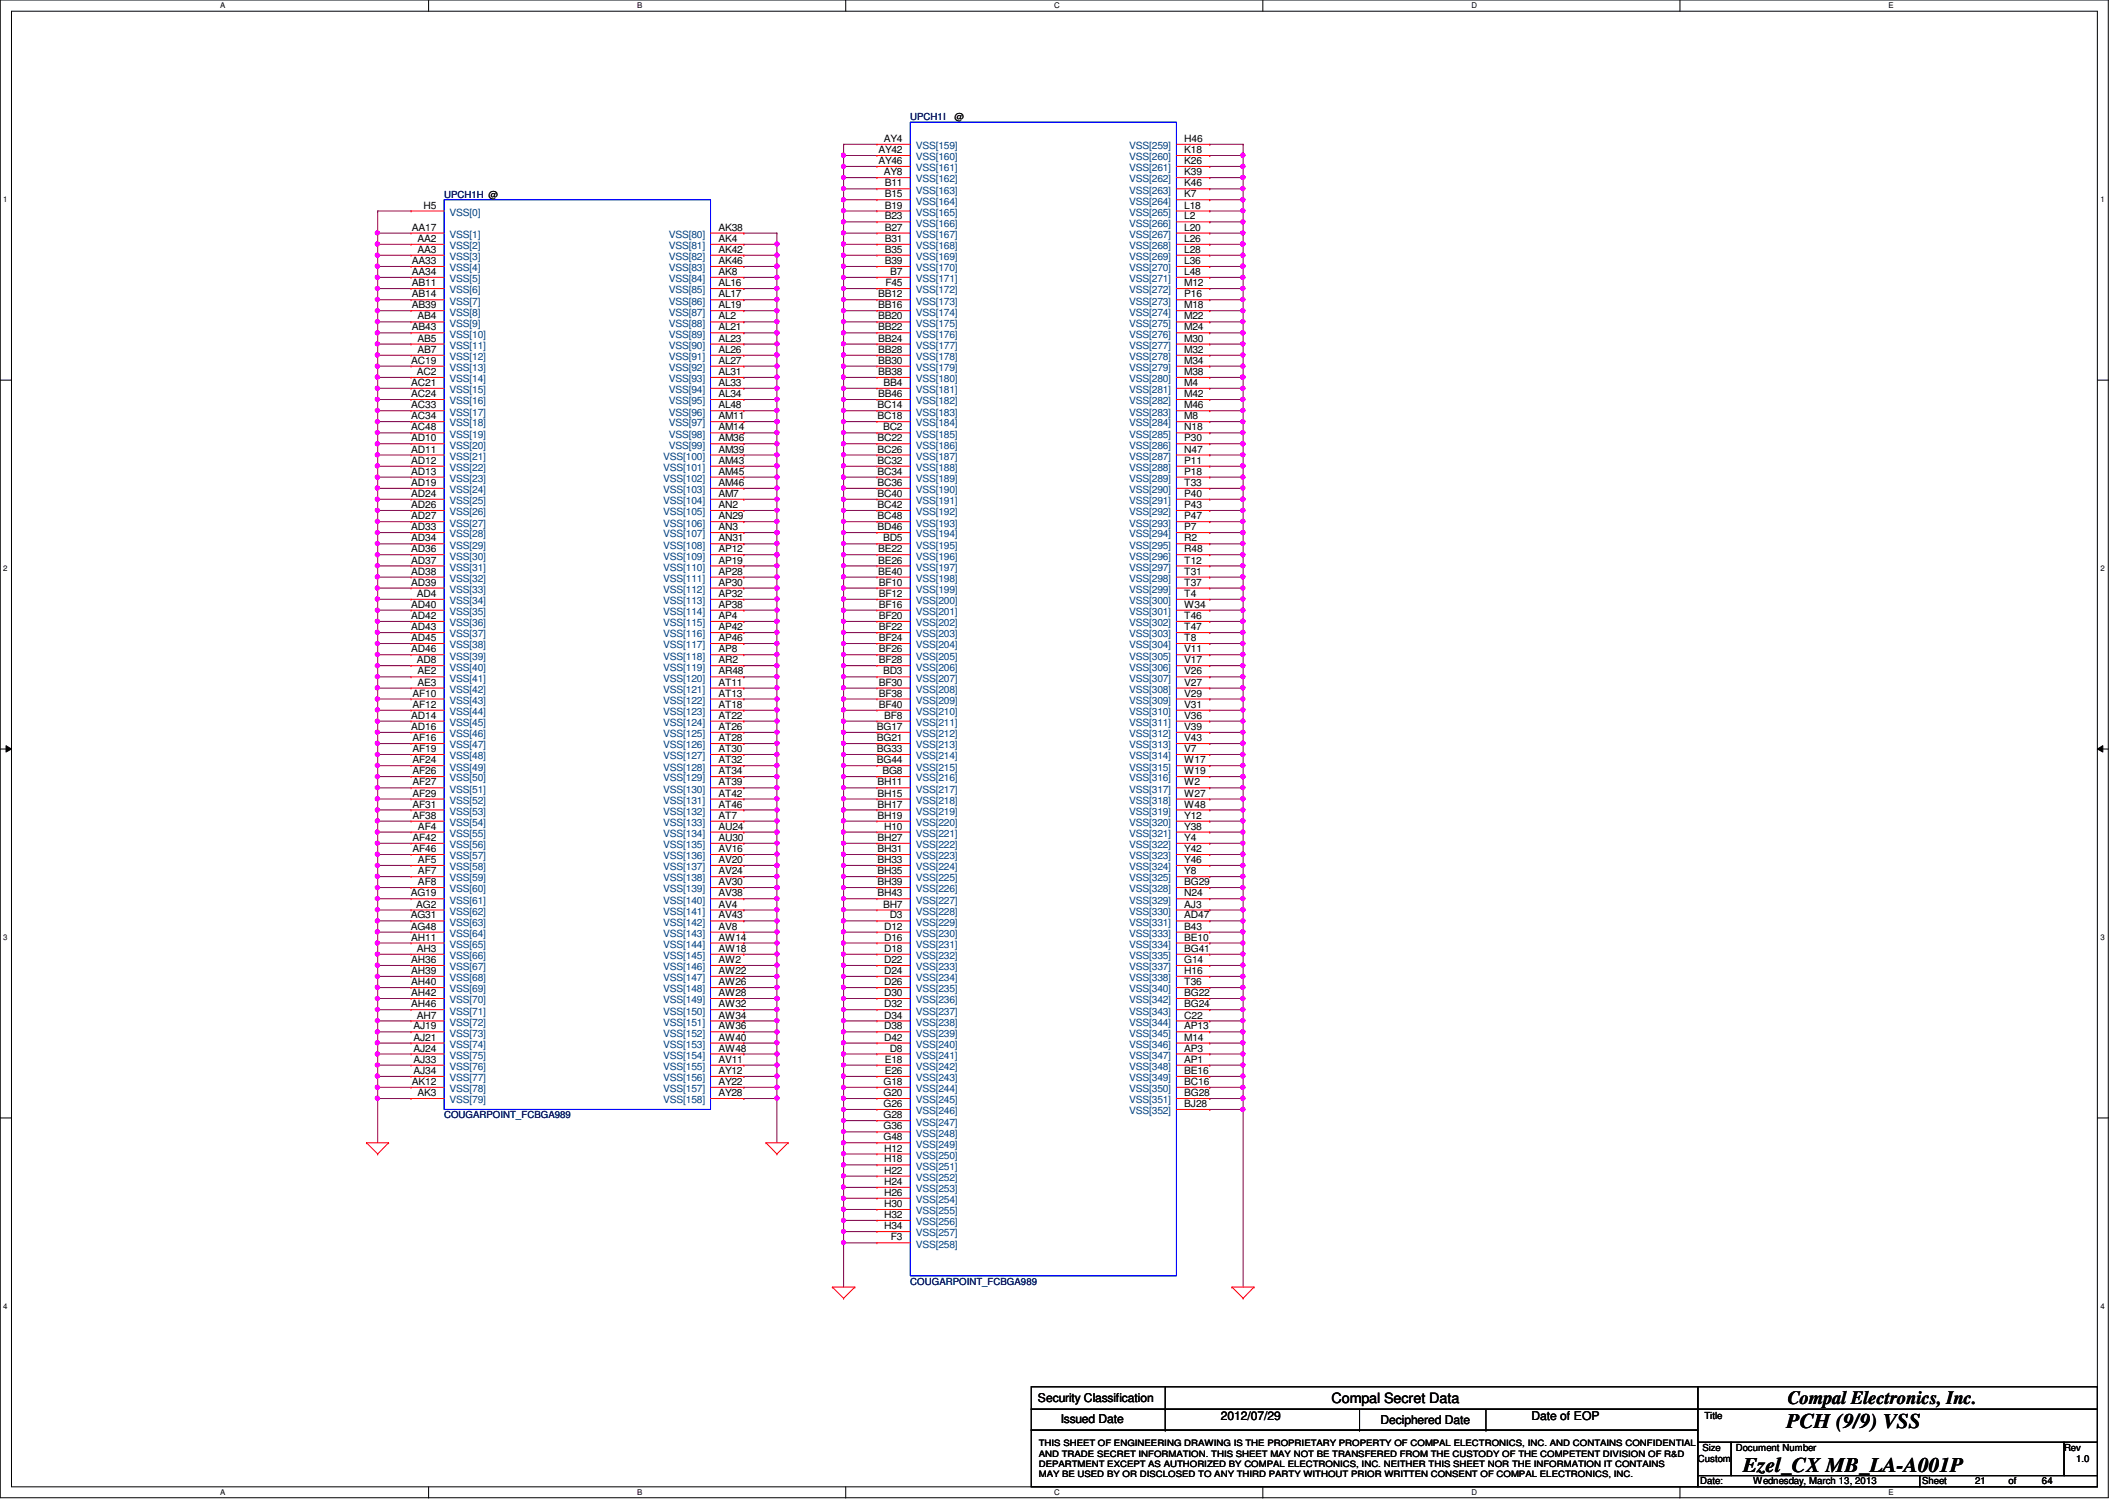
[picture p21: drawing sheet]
<svg xmlns="http://www.w3.org/2000/svg" width="297mm" height="210mm" viewBox="0 0 297 210" stroke-linecap="round" stroke-linejoin="round" font-family="sans-serif">
<defs><g id="words">
<g font-size="2.9">
<text x="249.5" y="199.4">PCH (9/9) VSS</text>
<text x="243.5" y="205.6">Ezel_CX MB_LA-A001P</text>
</g>
<text font-size="2.6" x="249.7" y="196">Compal Electronics, Inc.</text>
<text font-size="2" x="186" y="196">Compal Secret Data</text>
<g font-size="1.7">
<text x="144.9" y="195.8">Security Classification</text>
<text x="148.2" y="198.8">Issued Date</text>
<text x="170.5" y="198.3">2012/07/29</text>
<text x="192.8" y="198.9">Deciphered Date</text>
<text x="213.9" y="198.3">Date of EOP</text>
</g>
<g font-size="1.4" fill="#000080">
<text x="127.1" y="16.7">UPCH1I</text>
<text x="62" y="27.6">UPCH1H @</text>
<text x="62" y="156.2">COUGARPOINT_FCBGA989</text>
<text x="127.1" y="179.4">COUGARPOINT_FCBGA989</text>
</g>
<g font-size="1.4">
<text x="133.3" y="16.7">@</text>
<text x="122.7" y="21.4">AY42</text>
<text x="122.7" y="22.9">AY46</text>
<text x="123.4" y="19.8">AY4</text>
<text x="165.4" y="19.8">H46</text>
<text x="165.4" y="21.4">K18</text>
<text x="165.4" y="22.9">K26</text>
<text x="59.1" y="29.1">H5</text>
<text x="123.4" y="24.5">AY8</text>
<text x="123.6" y="26">B11</text>
<text x="123.6" y="27.6">B15</text>
<text x="123.6" y="29.1">B19</text>
<text x="165.4" y="27.6">K7</text>
<text x="165.4" y="29.1">L18</text>
<text x="165.4" y="24.5">K39</text>
<text x="165.4" y="26">K46</text>
<text x="57.5" y="32.2">AA17</text>
<text x="58.3" y="33.8">AA2</text>
<text x="58.3" y="35.3">AA3</text>
<text x="100.3" y="32.2">AK38</text>
<text x="100.3" y="33.8">AK4</text>
<text x="100.3" y="35.3">AK42</text>
<text x="123.6" y="30.6">B23</text>
<text x="123.6" y="32.2">B27</text>
<text x="123.6" y="33.8">B31</text>
<text x="123.6" y="35.3">B35</text>
<text x="165.4" y="30.6">L2</text>
<text x="165.4" y="32.2">L20</text>
<text x="165.4" y="33.8">L26</text>
<text x="165.4" y="35.3">L28</text>
<text x="57.5" y="38.4">AA34</text>
<text x="57.5" y="40">AB11</text>
<text x="57.5" y="41.5">AB14</text>
<text x="57.5" y="36.9">AA33</text>
<text x="100.3" y="36.9">AK46</text>
<text x="100.3" y="38.4">AK8</text>
<text x="100.3" y="40">AL16</text>
<text x="100.3" y="41.5">AL17</text>
<text x="122.6" y="41.5">BB12</text>
<text x="123.6" y="36.9">B39</text>
<text x="123.7" y="40">F45</text>
<text x="124.3" y="38.4">B7</text>
<text x="165.4" y="36.9">L36</text>
<text x="165.4" y="38.4">L48</text>
<text x="165.4" y="40">M12</text>
<text x="165.4" y="41.5">P16</text>
<text x="57.5" y="43.1">AB39</text>
<text x="57.5" y="46.1">AB43</text>
<text x="58.3" y="44.6">AB4</text>
<text x="58.3" y="47.7">AB5</text>
<text x="100.3" y="43.1">AL19</text>
<text x="100.3" y="44.6">AL2</text>
<text x="100.3" y="46.1">AL21</text>
<text x="100.3" y="47.7">AL23</text>
<text x="122.6" y="43.1">BB16</text>
<text x="122.6" y="44.6">BB20</text>
<text x="122.6" y="46.1">BB22</text>
<text x="122.6" y="47.7">BB24</text>
<text x="165.4" y="43.1">M18</text>
<text x="165.4" y="44.6">M22</text>
<text x="165.4" y="46.1">M24</text>
<text x="165.4" y="47.7">M30</text>
<text x="57.4" y="50.8">AC19</text>
<text x="57.4" y="53.9">AC21</text>
<text x="58.2" y="52.4">AC2</text>
<text x="58.3" y="49.3">AB7</text>
<text x="100.3" y="49.3">AL26</text>
<text x="100.3" y="50.8">AL27</text>
<text x="100.3" y="52.4">AL31</text>
<text x="100.3" y="53.9">AL33</text>
<text x="122.6" y="49.3">BB28</text>
<text x="122.6" y="50.8">BB30</text>
<text x="122.6" y="52.4">BB38</text>
<text x="123.4" y="53.9">BB4</text>
<text x="165.4" y="49.3">M32</text>
<text x="165.4" y="50.8">M34</text>
<text x="165.4" y="52.4">M38</text>
<text x="165.4" y="53.9">M4</text>
<text x="57.4" y="55.5">AC24</text>
<text x="57.4" y="57">AC33</text>
<text x="57.4" y="58.5">AC34</text>
<text x="100.3" y="57">AL48</text>
<text x="100.3" y="58.5">AM11</text>
<text x="100.3" y="55.5">AL34</text>
<text x="122.6" y="57">BC14</text>
<text x="122.6" y="58.5">BC18</text>
<text x="122.6" y="55.5">BB46</text>
<text x="165.4" y="55.5">M42</text>
<text x="165.4" y="57">M46</text>
<text x="165.4" y="58.5">M8</text>
<text x="57.4" y="60.1">AC48</text>
<text x="57.4" y="61.6">AD10</text>
<text x="57.4" y="63.2">AD11</text>
<text x="57.4" y="64.8">AD12</text>
<text x="100.3" y="60.1">AM14</text>
<text x="100.3" y="61.6">AM36</text>
<text x="100.3" y="63.2">AM39</text>
<text x="100.3" y="64.8">AM43</text>
<text x="122.6" y="61.6">BC22</text>
<text x="122.6" y="63.2">BC26</text>
<text x="122.6" y="64.8">BC32</text>
<text x="123.3" y="60.1">BC2</text>
<text x="165.4" y="60.1">N18</text>
<text x="165.4" y="61.6">P30</text>
<text x="165.4" y="64.8">P11</text>
<text x="165.4" y="63.2">N47</text>
<text x="57.4" y="66.3">AD13</text>
<text x="57.4" y="67.9">AD19</text>
<text x="57.4" y="69.4">AD24</text>
<text x="57.4" y="71">AD26</text>
<text x="100.3" y="66.3">AM45</text>
<text x="100.3" y="67.9">AM46</text>
<text x="100.3" y="69.4">AM7</text>
<text x="100.3" y="71">AN2</text>
<text x="122.6" y="66.3">BC34</text>
<text x="122.6" y="67.9">BC36</text>
<text x="122.6" y="69.4">BC40</text>
<text x="122.6" y="71">BC42</text>
<text x="165.4" y="66.3">P18</text>
<text x="165.4" y="67.9">T33</text>
<text x="165.4" y="69.4">P40</text>
<text x="165.4" y="71">P43</text>
<text x="57.4" y="72.5">AD27</text>
<text x="57.4" y="74">AD33</text>
<text x="57.4" y="75.6">AD34</text>
<text x="57.4" y="77.1">AD36</text>
<text x="100.3" y="72.5">AN29</text>
<text x="100.3" y="74">AN3</text>
<text x="100.3" y="75.6">AN31</text>
<text x="100.3" y="77.1">AP12</text>
<text x="122.6" y="72.5">BC48</text>
<text x="122.6" y="74">BD46</text>
<text x="122.6" y="77.1">BE22</text>
<text x="123.3" y="75.6">BD5</text>
<text x="165.4" y="72.5">P47</text>
<text x="165.4" y="74">P7</text>
<text x="165.4" y="75.6">R2</text>
<text x="165.4" y="77.1">R48</text>
<text x="57.4" y="78.7">AD37</text>
<text x="57.4" y="81.8">AD39</text>
<text x="57.4" y="80.3">AD38</text>
<text x="58.2" y="83.4">AD4</text>
<text x="100.3" y="78.7">AP19</text>
<text x="100.3" y="80.3">AP28</text>
<text x="100.3" y="81.8">AP30</text>
<text x="100.3" y="83.4">AP32</text>
<text x="122.6" y="78.7">BE26</text>
<text x="122.6" y="80.3">BE40</text>
<text x="122.7" y="81.8">BF10</text>
<text x="122.7" y="83.4">BF12</text>
<text x="165.4" y="78.7">T12</text>
<text x="165.4" y="80.3">T31</text>
<text x="165.4" y="81.8">T37</text>
<text x="165.4" y="83.4">T4</text>
<text x="57.4" y="84.9">AD40</text>
<text x="57.4" y="86.4">AD42</text>
<text x="57.4" y="88">AD43</text>
<text x="57.4" y="89.5">AD45</text>
<text x="100.3" y="84.9">AP38</text>
<text x="100.3" y="88">AP42</text>
<text x="100.3" y="89.5">AP46</text>
<text x="100.3" y="86.4">AP4</text>
<text x="122.7" y="84.9">BF16</text>
<text x="122.7" y="86.4">BF20</text>
<text x="122.7" y="88">BF22</text>
<text x="122.7" y="89.5">BF24</text>
<text x="165.4" y="84.9">W34</text>
<text x="165.4" y="86.4">T46</text>
<text x="165.4" y="88">T47</text>
<text x="165.4" y="89.5">T8</text>
<text x="57.4" y="91.1">AD46</text>
<text x="58.2" y="92.6">AD8</text>
<text x="58.3" y="95.8">AE3</text>
<text x="58.3" y="94.2">AE2</text>
<text x="100.3" y="91.1">AP8</text>
<text x="100.3" y="92.6">AR2</text>
<text x="100.3" y="94.2">AR48</text>
<text x="100.3" y="95.8">AT11</text>
<text x="122.7" y="91.1">BF26</text>
<text x="122.7" y="92.6">BF28</text>
<text x="122.7" y="95.8">BF30</text>
<text x="123.3" y="94.2">BD3</text>
<text x="165.4" y="91.1">V11</text>
<text x="165.4" y="92.6">V17</text>
<text x="165.4" y="94.2">V26</text>
<text x="165.4" y="95.8">V27</text>
<text x="57.4" y="101.9">AD16</text>
<text x="57.4" y="100.4">AD14</text>
<text x="57.6" y="97.3">AF10</text>
<text x="57.6" y="98.8">AF12</text>
<text x="100.3" y="97.3">AT13</text>
<text x="100.3" y="98.8">AT18</text>
<text x="100.3" y="100.4">AT22</text>
<text x="100.3" y="101.9">AT26</text>
<text x="122.5" y="101.9">BG17</text>
<text x="122.7" y="97.3">BF38</text>
<text x="122.7" y="98.8">BF40</text>
<text x="123.5" y="100.4">BF8</text>
<text x="165.4" y="97.3">V29</text>
<text x="165.4" y="98.8">V31</text>
<text x="165.4" y="100.4">V36</text>
<text x="165.4" y="101.9">V39</text>
<text x="57.6" y="103.5">AF16</text>
<text x="57.6" y="105">AF19</text>
<text x="57.6" y="106.6">AF24</text>
<text x="100.3" y="103.5">AT28</text>
<text x="100.3" y="105">AT30</text>
<text x="100.3" y="106.6">AT32</text>
<text x="122.5" y="103.5">BG21</text>
<text x="122.5" y="105">BG33</text>
<text x="122.5" y="106.6">BG44</text>
<text x="165.4" y="103.5">V43</text>
<text x="165.4" y="105">V7</text>
<text x="165.4" y="106.6">W17</text>
<text x="57.6" y="108.1">AF26</text>
<text x="57.6" y="109.7">AF27</text>
<text x="57.6" y="111.3">AF29</text>
<text x="57.6" y="112.8">AF31</text>
<text x="100.3" y="111.3">AT42</text>
<text x="100.3" y="112.8">AT46</text>
<text x="100.3" y="108.1">AT34</text>
<text x="100.3" y="109.7">AT39</text>
<text x="122.6" y="109.7">BH11</text>
<text x="122.6" y="111.3">BH15</text>
<text x="122.6" y="112.8">BH17</text>
<text x="123.2" y="108.1">BG8</text>
<text x="165.4" y="108.1">W19</text>
<text x="165.4" y="109.7">W2</text>
<text x="165.4" y="111.3">W27</text>
<text x="165.4" y="112.8">W48</text>
<text x="57.6" y="114.3">AF38</text>
<text x="57.6" y="117.4">AF42</text>
<text x="57.6" y="119">AF46</text>
<text x="58.4" y="115.9">AF4</text>
<text x="100.3" y="114.3">AT7</text>
<text x="100.3" y="115.9">AU24</text>
<text x="100.3" y="117.4">AU30</text>
<text x="100.3" y="119">AV16</text>
<text x="122.6" y="114.3">BH19</text>
<text x="122.6" y="117.4">BH27</text>
<text x="122.6" y="119">BH31</text>
<text x="123.5" y="115.9">H10</text>
<text x="165.4" y="114.3">Y12</text>
<text x="165.4" y="115.9">Y38</text>
<text x="165.4" y="117.4">Y4</text>
<text x="165.4" y="119">Y42</text>
<text x="57.4" y="125.2">AG19</text>
<text x="58.4" y="122.1">AF7</text>
<text x="58.4" y="123.6">AF8</text>
<text x="58.4" y="120.5">AF5</text>
<text x="100.3" y="120.5">AV20</text>
<text x="100.3" y="122.1">AV24</text>
<text x="100.3" y="123.6">AV30</text>
<text x="100.3" y="125.2">AV38</text>
<text x="122.6" y="120.5">BH33</text>
<text x="122.6" y="122.1">BH35</text>
<text x="122.6" y="123.6">BH39</text>
<text x="122.6" y="125.2">BH43</text>
<text x="165.4" y="120.5">Y46</text>
<text x="165.4" y="122.1">Y8</text>
<text x="165.4" y="123.6">BG29</text>
<text x="165.4" y="125.2">N24</text>
<text x="57.4" y="128.3">AG31</text>
<text x="57.4" y="129.8">AG48</text>
<text x="57.4" y="131.4">AH11</text>
<text x="58.1" y="126.7">AG2</text>
<text x="100.3" y="126.7">AV4</text>
<text x="100.3" y="128.3">AV43</text>
<text x="100.3" y="129.8">AV8</text>
<text x="100.3" y="131.4">AW14</text>
<text x="123.3" y="126.7">BH7</text>
<text x="123.5" y="129.8">D12</text>
<text x="123.5" y="131.4">D16</text>
<text x="124.2" y="128.3">D3</text>
<text x="165.4" y="126.7">AJ3</text>
<text x="165.4" y="128.3">AD47</text>
<text x="165.4" y="129.8">B43</text>
<text x="165.4" y="131.4">BE10</text>
<text x="57.4" y="134.5">AH36</text>
<text x="57.4" y="136">AH39</text>
<text x="57.4" y="137.6">AH40</text>
<text x="58.2" y="132.9">AH3</text>
<text x="100.3" y="132.9">AW18</text>
<text x="100.3" y="134.5">AW2</text>
<text x="100.3" y="136">AW22</text>
<text x="100.3" y="137.6">AW26</text>
<text x="123.5" y="132.9">D18</text>
<text x="123.5" y="134.5">D22</text>
<text x="123.5" y="136">D24</text>
<text x="123.5" y="137.6">D26</text>
<text x="165.4" y="132.9">BG41</text>
<text x="165.4" y="134.5">G14</text>
<text x="165.4" y="136">H16</text>
<text x="165.4" y="137.6">T36</text>
<text x="57.4" y="139.1">AH42</text>
<text x="57.4" y="140.7">AH46</text>
<text x="57.7" y="143.8">AJ19</text>
<text x="58.2" y="142.2">AH7</text>
<text x="100.3" y="139.1">AW28</text>
<text x="100.3" y="140.7">AW32</text>
<text x="100.3" y="142.2">AW34</text>
<text x="100.3" y="143.8">AW36</text>
<text x="123.5" y="139.1">D30</text>
<text x="123.5" y="140.7">D32</text>
<text x="123.5" y="142.2">D34</text>
<text x="123.5" y="143.8">D38</text>
<text x="165.4" y="139.1">BG22</text>
<text x="165.4" y="140.7">BG24</text>
<text x="165.4" y="142.2">C22</text>
<text x="165.4" y="143.8">AP13</text>
<text x="57.7" y="148.4">AJ33</text>
<text x="57.7" y="150">AJ34</text>
<text x="57.7" y="145.3">AJ21</text>
<text x="57.7" y="146.9">AJ24</text>
<text x="100.3" y="145.3">AW40</text>
<text x="100.3" y="146.9">AW48</text>
<text x="100.3" y="148.4">AV11</text>
<text x="100.3" y="150">AY12</text>
<text x="123.5" y="145.3">D42</text>
<text x="123.6" y="148.4">E18</text>
<text x="123.6" y="150">E26</text>
<text x="124.2" y="146.9">D8</text>
<text x="165.4" y="145.3">M14</text>
<text x="165.4" y="146.9">AP3</text>
<text x="165.4" y="148.4">AP1</text>
<text x="165.4" y="150">BE16</text>
<text x="57.5" y="151.5">AK12</text>
<text x="58.3" y="153.1">AK3</text>
<text x="100.3" y="151.5">AY22</text>
<text x="100.3" y="153.1">AY28</text>
<text x="123.4" y="151.5">G18</text>
<text x="123.4" y="153.1">G20</text>
<text x="123.4" y="154.6">G26</text>
<text x="165.4" y="151.5">BC16</text>
<text x="165.4" y="153.1">BG28</text>
<text x="165.4" y="154.6">BJ28</text>
<text x="123.4" y="156.2">G28</text>
<text x="123.4" y="157.7">G36</text>
<text x="123.4" y="159.3">G48</text>
<text x="123.5" y="160.8">H12</text>
<text x="123.5" y="162.3">H18</text>
<text x="123.5" y="163.9">H22</text>
<text x="123.5" y="165.5">H24</text>
<text x="123.5" y="167">H26</text>
<text x="123.5" y="168.6">H30</text>
<text x="123.5" y="170.1">H32</text>
<text x="123.5" y="171.7">H34</text>
<text x="124.4" y="173.2">F3</text>
<text x="237.7" y="202.6">Size</text>
<text x="238" y="198.2">Title</text>
<text x="242.4" y="202.6">Document Number</text>
<text x="288.2" y="202.6">Rev</text>
<text x="237.1" y="204.2">Custom</text>
<text x="237.4" y="207.3">Date:</text>
<text x="244.9" y="207.3">Wednesday, March 13, 2013</text>
<text x="268.4" y="207.3">Sheet</text>
<text x="275.8" y="207.3">21</text>
<text x="280.5" y="207.3">of</text>
<text x="285.2" y="207.3">64</text>
<text x="289.9" y="204.2">1.0</text>
</g>
<g font-size="1.4" fill="#004080">
<text x="127.9" y="20.8">VSS[159]</text>
<text x="127.9" y="22.4">VSS[160]</text>
<text x="127.9" y="23.9">VSS[161]</text>
<text x="157.7" y="20.8">VSS[259]</text>
<text x="157.7" y="22.4">VSS[260]</text>
<text x="157.7" y="23.9">VSS[261]</text>
<text x="127.9" y="25.5">VSS[162]</text>
<text x="127.9" y="27.1">VSS[163]</text>
<text x="127.9" y="28.6">VSS[164]</text>
<text x="157.7" y="28.6">VSS[264]</text>
<text x="157.7" y="25.5">VSS[262]</text>
<text x="157.7" y="27.1">VSS[263]</text>
<text x="62.8" y="33.2">VSS[1]</text>
<text x="62.8" y="34.8">VSS[2]</text>
<text x="62.8" y="30.1">VSS[0]</text>
<text x="93.4" y="33.2">VSS[80]</text>
<text x="93.4" y="34.8">VSS[81]</text>
<text x="127.9" y="30.1">VSS[165]</text>
<text x="127.9" y="31.7">VSS[166]</text>
<text x="127.9" y="33.2">VSS[167]</text>
<text x="127.9" y="34.8">VSS[168]</text>
<text x="157.7" y="30.1">VSS[265]</text>
<text x="157.7" y="31.7">VSS[266]</text>
<text x="157.7" y="33.2">VSS[267]</text>
<text x="157.7" y="34.8">VSS[268]</text>
<text x="62.8" y="36.3">VSS[3]</text>
<text x="62.8" y="39.4">VSS[5]</text>
<text x="62.8" y="41">VSS[6]</text>
<text x="62.8" y="37.9">VSS[4]</text>
<text x="93.4" y="36.3">VSS[82]</text>
<text x="93.4" y="37.9">VSS[83]</text>
<text x="93.4" y="39.4">VSS[84]</text>
<text x="93.4" y="41">VSS[85]</text>
<text x="127.9" y="36.3">VSS[169]</text>
<text x="127.9" y="37.9">VSS[170]</text>
<text x="127.9" y="39.4">VSS[171]</text>
<text x="127.9" y="41">VSS[172]</text>
<text x="157.7" y="36.3">VSS[269]</text>
<text x="157.7" y="37.9">VSS[270]</text>
<text x="157.7" y="39.4">VSS[271]</text>
<text x="157.7" y="41">VSS[272]</text>
<text x="62.8" y="42.5">VSS[7]</text>
<text x="62.8" y="44.1">VSS[8]</text>
<text x="62.8" y="45.6">VSS[9]</text>
<text x="62.8" y="47.2">VSS[10]</text>
<text x="93.4" y="42.5">VSS[86]</text>
<text x="93.4" y="44.1">VSS[87]</text>
<text x="93.4" y="45.6">VSS[88]</text>
<text x="93.4" y="47.2">VSS[89]</text>
<text x="127.9" y="42.5">VSS[173]</text>
<text x="127.9" y="44.1">VSS[174]</text>
<text x="127.9" y="45.6">VSS[175]</text>
<text x="127.9" y="47.2">VSS[176]</text>
<text x="157.7" y="42.5">VSS[273]</text>
<text x="157.7" y="44.1">VSS[274]</text>
<text x="157.7" y="45.6">VSS[275]</text>
<text x="157.7" y="47.2">VSS[276]</text>
<text x="62.8" y="48.7">VSS[11]</text>
<text x="62.8" y="50.3">VSS[12]</text>
<text x="62.8" y="51.8">VSS[13]</text>
<text x="62.8" y="53.4">VSS[14]</text>
<text x="93.4" y="48.7">VSS[90]</text>
<text x="93.4" y="50.3">VSS[91]</text>
<text x="93.4" y="51.8">VSS[92]</text>
<text x="93.4" y="53.4">VSS[93]</text>
<text x="127.9" y="48.7">VSS[177]</text>
<text x="127.9" y="50.3">VSS[178]</text>
<text x="127.9" y="51.8">VSS[179]</text>
<text x="127.9" y="53.4">VSS[180]</text>
<text x="157.7" y="48.7">VSS[277]</text>
<text x="157.7" y="50.3">VSS[278]</text>
<text x="157.7" y="51.8">VSS[279]</text>
<text x="157.7" y="53.4">VSS[280]</text>
<text x="62.8" y="54.9">VSS[15]</text>
<text x="62.8" y="56.5">VSS[16]</text>
<text x="62.8" y="58">VSS[17]</text>
<text x="62.8" y="59.6">VSS[18]</text>
<text x="93.4" y="58">VSS[96]</text>
<text x="93.4" y="59.6">VSS[97]</text>
<text x="93.4" y="56.5">VSS[95]</text>
<text x="93.4" y="54.9">VSS[94]</text>
<text x="127.9" y="54.9">VSS[181]</text>
<text x="127.9" y="56.5">VSS[182]</text>
<text x="127.9" y="58">VSS[183]</text>
<text x="127.9" y="59.6">VSS[184]</text>
<text x="157.7" y="54.9">VSS[281]</text>
<text x="157.7" y="56.5">VSS[282]</text>
<text x="157.7" y="58">VSS[283]</text>
<text x="157.7" y="59.6">VSS[284]</text>
<text x="62.8" y="61.1">VSS[19]</text>
<text x="62.8" y="62.7">VSS[20]</text>
<text x="62.8" y="64.2">VSS[21]</text>
<text x="62.8" y="65.8">VSS[22]</text>
<text x="92.6" y="64.2">VSS[100]</text>
<text x="92.6" y="65.8">VSS[101]</text>
<text x="93.4" y="61.1">VSS[98]</text>
<text x="93.4" y="62.7">VSS[99]</text>
<text x="127.9" y="61.1">VSS[185]</text>
<text x="127.9" y="62.7">VSS[186]</text>
<text x="127.9" y="64.2">VSS[187]</text>
<text x="127.9" y="65.8">VSS[188]</text>
<text x="157.7" y="61.1">VSS[285]</text>
<text x="157.7" y="62.7">VSS[286]</text>
<text x="157.7" y="65.8">VSS[288]</text>
<text x="157.7" y="64.2">VSS[287]</text>
<text x="62.8" y="67.3">VSS[23]</text>
<text x="62.8" y="68.9">VSS[24]</text>
<text x="62.8" y="70.4">VSS[25]</text>
<text x="62.8" y="72">VSS[26]</text>
<text x="92.6" y="67.3">VSS[102]</text>
<text x="92.6" y="68.9">VSS[103]</text>
<text x="92.6" y="70.4">VSS[104]</text>
<text x="92.6" y="72">VSS[105]</text>
<text x="127.9" y="67.3">VSS[189]</text>
<text x="127.9" y="68.9">VSS[190]</text>
<text x="127.9" y="70.4">VSS[191]</text>
<text x="127.9" y="72">VSS[192]</text>
<text x="157.7" y="67.3">VSS[289]</text>
<text x="157.7" y="68.9">VSS[290]</text>
<text x="157.7" y="70.4">VSS[291]</text>
<text x="157.7" y="72">VSS[292]</text>
<text x="62.8" y="73.5">VSS[27]</text>
<text x="62.8" y="75.1">VSS[28]</text>
<text x="62.8" y="76.6">VSS[29]</text>
<text x="92.6" y="73.5">VSS[106]</text>
<text x="92.6" y="75.1">VSS[107]</text>
<text x="92.6" y="76.6">VSS[108]</text>
<text x="127.9" y="73.5">VSS[193]</text>
<text x="127.9" y="75.1">VSS[194]</text>
<text x="127.9" y="76.6">VSS[195]</text>
<text x="157.7" y="73.5">VSS[293]</text>
<text x="157.7" y="75.1">VSS[294]</text>
<text x="157.7" y="76.6">VSS[295]</text>
<text x="62.8" y="78.1">VSS[30]</text>
<text x="62.8" y="79.7">VSS[31]</text>
<text x="62.8" y="82.8">VSS[33]</text>
<text x="62.8" y="81.3">VSS[32]</text>
<text x="92.6" y="78.1">VSS[109]</text>
<text x="92.6" y="79.7">VSS[110]</text>
<text x="92.6" y="81.3">VSS[111]</text>
<text x="92.6" y="82.8">VSS[112]</text>
<text x="127.9" y="78.1">VSS[196]</text>
<text x="127.9" y="79.7">VSS[197]</text>
<text x="127.9" y="81.3">VSS[198]</text>
<text x="127.9" y="82.8">VSS[199]</text>
<text x="157.7" y="78.1">VSS[296]</text>
<text x="157.7" y="79.7">VSS[297]</text>
<text x="157.7" y="81.3">VSS[298]</text>
<text x="157.7" y="82.8">VSS[299]</text>
<text x="62.8" y="84.4">VSS[34]</text>
<text x="62.8" y="85.9">VSS[35]</text>
<text x="62.8" y="87.5">VSS[36]</text>
<text x="62.8" y="89">VSS[37]</text>
<text x="92.6" y="84.4">VSS[113]</text>
<text x="92.6" y="85.9">VSS[114]</text>
<text x="92.6" y="89">VSS[116]</text>
<text x="92.6" y="87.5">VSS[115]</text>
<text x="127.9" y="84.4">VSS[200]</text>
<text x="127.9" y="85.9">VSS[201]</text>
<text x="127.9" y="87.5">VSS[202]</text>
<text x="127.9" y="89">VSS[203]</text>
<text x="157.7" y="84.4">VSS[300]</text>
<text x="157.7" y="85.9">VSS[301]</text>
<text x="157.7" y="87.5">VSS[302]</text>
<text x="157.7" y="89">VSS[303]</text>
<text x="62.8" y="90.6">VSS[38]</text>
<text x="62.8" y="92.1">VSS[39]</text>
<text x="62.8" y="93.6">VSS[40]</text>
<text x="62.8" y="95.2">VSS[41]</text>
<text x="92.6" y="90.6">VSS[117]</text>
<text x="92.6" y="92.1">VSS[118]</text>
<text x="92.6" y="93.6">VSS[119]</text>
<text x="92.6" y="95.2">VSS[120]</text>
<text x="127.9" y="90.6">VSS[204]</text>
<text x="127.9" y="92.1">VSS[205]</text>
<text x="127.9" y="93.6">VSS[206]</text>
<text x="127.9" y="95.2">VSS[207]</text>
<text x="157.7" y="90.6">VSS[304]</text>
<text x="157.7" y="92.1">VSS[305]</text>
<text x="157.7" y="93.6">VSS[306]</text>
<text x="157.7" y="95.2">VSS[307]</text>
<text x="62.8" y="98.3">VSS[43]</text>
<text x="62.8" y="99.9">VSS[44]</text>
<text x="62.8" y="96.8">VSS[42]</text>
<text x="62.8" y="101.4">VSS[45]</text>
<text x="92.6" y="96.8">VSS[121]</text>
<text x="92.6" y="98.3">VSS[122]</text>
<text x="92.6" y="99.9">VSS[123]</text>
<text x="92.6" y="101.4">VSS[124]</text>
<text x="127.9" y="96.8">VSS[208]</text>
<text x="127.9" y="98.3">VSS[209]</text>
<text x="127.9" y="99.9">VSS[210]</text>
<text x="127.9" y="101.4">VSS[211]</text>
<text x="157.7" y="96.8">VSS[308]</text>
<text x="157.7" y="98.3">VSS[309]</text>
<text x="157.7" y="99.9">VSS[310]</text>
<text x="157.7" y="101.4">VSS[311]</text>
<text x="62.8" y="103">VSS[46]</text>
<text x="62.8" y="104.5">VSS[47]</text>
<text x="62.8" y="106">VSS[48]</text>
<text x="62.8" y="107.6">VSS[49]</text>
<text x="92.6" y="103">VSS[125]</text>
<text x="92.6" y="104.5">VSS[126]</text>
<text x="92.6" y="106">VSS[127]</text>
<text x="92.6" y="107.6">VSS[128]</text>
<text x="127.9" y="103">VSS[212]</text>
<text x="127.9" y="104.5">VSS[213]</text>
<text x="127.9" y="106">VSS[214]</text>
<text x="127.9" y="107.6">VSS[215]</text>
<text x="157.7" y="103">VSS[312]</text>
<text x="157.7" y="104.5">VSS[313]</text>
<text x="157.7" y="106">VSS[314]</text>
<text x="157.7" y="107.6">VSS[315]</text>
<text x="62.8" y="109.1">VSS[50]</text>
<text x="62.8" y="110.7">VSS[51]</text>
<text x="62.8" y="112.3">VSS[52]</text>
<text x="62.8" y="113.8">VSS[53]</text>
<text x="92.6" y="112.3">VSS[131]</text>
<text x="92.6" y="113.8">VSS[132]</text>
<text x="92.6" y="109.1">VSS[129]</text>
<text x="92.6" y="110.7">VSS[130]</text>
<text x="127.9" y="109.1">VSS[216]</text>
<text x="127.9" y="110.7">VSS[217]</text>
<text x="127.9" y="112.3">VSS[218]</text>
<text x="127.9" y="113.8">VSS[219]</text>
<text x="157.7" y="109.1">VSS[316]</text>
<text x="157.7" y="110.7">VSS[317]</text>
<text x="157.7" y="112.3">VSS[318]</text>
<text x="157.7" y="113.8">VSS[319]</text>
<text x="62.8" y="115.4">VSS[54]</text>
<text x="62.8" y="116.9">VSS[55]</text>
<text x="62.8" y="118.4">VSS[56]</text>
<text x="92.6" y="115.4">VSS[133]</text>
<text x="92.6" y="116.9">VSS[134]</text>
<text x="92.6" y="118.4">VSS[135]</text>
<text x="127.9" y="115.4">VSS[220]</text>
<text x="127.9" y="118.4">VSS[222]</text>
<text x="127.9" y="116.9">VSS[221]</text>
<text x="157.7" y="115.4">VSS[320]</text>
<text x="157.7" y="116.9">VSS[321]</text>
<text x="157.7" y="118.4">VSS[322]</text>
<text x="62.8" y="120">VSS[57]</text>
<text x="62.8" y="123.1">VSS[59]</text>
<text x="62.8" y="124.6">VSS[60]</text>
<text x="62.8" y="121.5">VSS[58]</text>
<text x="92.6" y="120">VSS[136]</text>
<text x="92.6" y="121.5">VSS[137]</text>
<text x="92.6" y="123.1">VSS[138]</text>
<text x="92.6" y="124.6">VSS[139]</text>
<text x="127.9" y="120">VSS[223]</text>
<text x="127.9" y="121.5">VSS[224]</text>
<text x="127.9" y="123.1">VSS[225]</text>
<text x="127.9" y="124.6">VSS[226]</text>
<text x="157.7" y="120">VSS[323]</text>
<text x="157.7" y="121.5">VSS[324]</text>
<text x="157.7" y="123.1">VSS[325]</text>
<text x="157.7" y="124.6">VSS[328]</text>
<text x="62.8" y="126.2">VSS[61]</text>
<text x="62.8" y="127.8">VSS[62]</text>
<text x="62.8" y="129.3">VSS[63]</text>
<text x="62.8" y="130.9">VSS[64]</text>
<text x="92.6" y="126.2">VSS[140]</text>
<text x="92.6" y="127.8">VSS[141]</text>
<text x="92.6" y="129.3">VSS[142]</text>
<text x="92.6" y="130.9">VSS[143]</text>
<text x="127.9" y="126.2">VSS[227]</text>
<text x="127.9" y="127.8">VSS[228]</text>
<text x="127.9" y="129.3">VSS[229]</text>
<text x="127.9" y="130.9">VSS[230]</text>
<text x="157.7" y="126.2">VSS[329]</text>
<text x="157.7" y="127.8">VSS[330]</text>
<text x="157.7" y="129.3">VSS[331]</text>
<text x="157.7" y="130.9">VSS[333]</text>
<text x="62.8" y="132.4">VSS[65]</text>
<text x="62.8" y="133.9">VSS[66]</text>
<text x="62.8" y="135.5">VSS[67]</text>
<text x="62.8" y="137">VSS[68]</text>
<text x="92.6" y="132.4">VSS[144]</text>
<text x="92.6" y="133.9">VSS[145]</text>
<text x="92.6" y="135.5">VSS[146]</text>
<text x="92.6" y="137">VSS[147]</text>
<text x="127.9" y="132.4">VSS[231]</text>
<text x="127.9" y="133.9">VSS[232]</text>
<text x="127.9" y="135.5">VSS[233]</text>
<text x="127.9" y="137">VSS[234]</text>
<text x="157.7" y="132.4">VSS[334]</text>
<text x="157.7" y="133.9">VSS[335]</text>
<text x="157.7" y="135.5">VSS[337]</text>
<text x="157.7" y="137">VSS[338]</text>
<text x="62.8" y="138.6">VSS[69]</text>
<text x="62.8" y="140.1">VSS[70]</text>
<text x="62.8" y="141.7">VSS[71]</text>
<text x="62.8" y="143.3">VSS[72]</text>
<text x="92.6" y="138.6">VSS[148]</text>
<text x="92.6" y="140.1">VSS[149]</text>
<text x="92.6" y="141.7">VSS[150]</text>
<text x="92.6" y="143.3">VSS[151]</text>
<text x="127.9" y="138.6">VSS[235]</text>
<text x="127.9" y="140.1">VSS[236]</text>
<text x="127.9" y="141.7">VSS[237]</text>
<text x="127.9" y="143.3">VSS[238]</text>
<text x="157.7" y="138.6">VSS[340]</text>
<text x="157.7" y="140.1">VSS[342]</text>
<text x="157.7" y="141.7">VSS[343]</text>
<text x="157.7" y="143.3">VSS[344]</text>
<text x="62.8" y="144.8">VSS[73]</text>
<text x="62.8" y="149.4">VSS[76]</text>
<text x="62.8" y="146.3">VSS[74]</text>
<text x="62.8" y="147.9">VSS[75]</text>
<text x="92.6" y="144.8">VSS[152]</text>
<text x="92.6" y="146.3">VSS[153]</text>
<text x="92.6" y="147.9">VSS[154]</text>
<text x="92.6" y="149.4">VSS[155]</text>
<text x="127.9" y="144.8">VSS[239]</text>
<text x="127.9" y="146.3">VSS[240]</text>
<text x="127.9" y="147.9">VSS[241]</text>
<text x="127.9" y="149.4">VSS[242]</text>
<text x="157.7" y="144.8">VSS[345]</text>
<text x="157.7" y="146.3">VSS[346]</text>
<text x="157.7" y="147.9">VSS[347]</text>
<text x="157.7" y="149.4">VSS[348]</text>
<text x="62.8" y="151">VSS[77]</text>
<text x="62.8" y="152.5">VSS[78]</text>
<text x="62.8" y="154.1">VSS[79]</text>
<text x="92.6" y="151">VSS[156]</text>
<text x="92.6" y="152.5">VSS[157]</text>
<text x="92.6" y="154.1">VSS[158]</text>
<text x="127.9" y="151">VSS[243]</text>
<text x="127.9" y="152.5">VSS[244]</text>
<text x="127.9" y="154.1">VSS[245]</text>
<text x="127.9" y="155.6">VSS[246]</text>
<text x="157.7" y="151">VSS[349]</text>
<text x="157.7" y="152.5">VSS[350]</text>
<text x="157.7" y="154.1">VSS[351]</text>
<text x="157.7" y="155.6">VSS[352]</text>
<text x="127.9" y="157.2">VSS[247]</text>
<text x="127.9" y="158.7">VSS[248]</text>
<text x="127.9" y="160.3">VSS[249]</text>
<text x="127.9" y="161.8">VSS[250]</text>
<text x="127.9" y="163.4">VSS[251]</text>
<text x="127.9" y="164.9">VSS[252]</text>
<text x="127.9" y="166.5">VSS[253]</text>
<text x="127.9" y="168">VSS[254]</text>
<text x="127.9" y="169.6">VSS[255]</text>
<text x="127.9" y="171.1">VSS[256]</text>
<text x="127.9" y="172.7">VSS[257]</text>
<text x="127.9" y="174.2">VSS[258]</text>
</g>
<g font-size="1.2">
<text x="145.1" y="203.4">AND TRADE SECRET INFORMATION. THIS SHEET MAY NOT BE TRANSFERED FROM THE CUSTODY OF THE COMPETENT DIVISION OF R&amp;D</text>
<text x="145.1" y="202">THIS SHEET OF ENGINEERING DRAWING IS THE PROPRIETARY PROPERTY OF COMPAL ELECTRONICS, INC. AND CONTAINS CONFIDENTIAL</text>
<text x="145.1" y="206.3">MAY BE USED BY OR DISCLOSED TO ANY THIRD PARTY WITHOUT PRIOR WRITTEN CONSENT OF COMPAL ELECTRONICS, INC.</text>
<text x="145.1" y="204.9">DEPARTMENT EXCEPT AS AUTHORIZED BY COMPAL ELECTRONICS, INC. NEITHER THIS SHEET NOR THE INFORMATION IT CONTAINS</text>
</g>
<g font-size="1.1">
<text x="30.7" y="1.2">A</text>
<text x="89" y="1.2">B</text>
<text x="147.2" y="1.2">C</text>
<text x="205.5" y="1.2">D</text>
<text x="263.7" y="1.2">E</text>
<text x=".5" y="28.3">1</text>
<text x="293.3" y="28.3">1</text>
<text x=".5" y="79.8">2</text>
<text x="293.3" y="79.8">2</text>
<text x=".5" y="131.3">3</text>
<text x="293.3" y="131.3">3</text>
<text x=".5" y="182.8">4</text>
<text x="293.3" y="182.8">4</text>
<text x="30.7" y="208.8">A</text>
<text x="89" y="208.8">B</text>
<text x="147.2" y="208.8">C</text>
<text x="205.5" y="208.8">D</text>
<text x="263.7" y="208.8">E</text>
</g>
</g></defs>
<path d="M0 0h294.4v209.2h-294.4zM1.6 1.6h291.3v206h-291.3z" fill="none" stroke="#000" stroke-width=".14"/>
<g fill="#fff">
<path d="M30.7 .2h.7v1.2h-.7z"/>
<path d="M30.7 207.9h.7v1.1h-.7z"/>
</g>
<path d="M59.9 0v1.6M59.9 207.6v1.6" fill="none" stroke="#000" stroke-width=".14"/>
<g fill="#fff">
<path d="M89 .2h.7v1.2h-.7z"/>
<path d="M89 207.9h.7v1.1h-.7z"/>
</g>
<path d="M118.1 0v1.6M118.1 207.6v1.6" fill="none" stroke="#000" stroke-width=".14"/>
<g fill="#fff">
<path d="M147.2 .2h.8v1.2h-.8z"/>
<path d="M147.2 207.9h.8v1.1h-.8z"/>
</g>
<path d="M176.4 0v1.6M176.4 207.6v1.6" fill="none" stroke="#000" stroke-width=".14"/>
<g fill="#fff">
<path d="M205.5 .2h.7v1.2h-.7z"/>
<path d="M205.5 207.9h.7v1.1h-.7z"/>
</g>
<path d="M234.6 0v1.6M234.6 207.6v1.6" fill="none" stroke="#000" stroke-width=".14"/>
<g fill="#fff">
<path d="M263.7 .2h.8v1.2h-.8z"/>
<path d="M263.7 207.9h.8v1.1h-.8z"/>
<path d="M.5 27.3h.6v1.2h-.6z"/>
<path d="M293.3 27.3h.6v1.2h-.6z"/>
<path d="M.5 78.8h.6v1.2h-.6z"/>
<path d="M293.3 78.8h.6v1.2h-.6z"/>
</g>
<path d="M0 53.1h1.6M292.9 53.1h1.6" fill="none" stroke="#000" stroke-width=".14"/>
<g fill="#fff">
<path d="M.5 130.3h.6v1.2h-.6z"/>
<path d="M293.3 130.3h.6v1.2h-.6z"/>
</g>
<path d="M0 104.6h1.6M.8 104.1l.8 .5-.8 .4zM292.9 104.6l.8-.5v.9zM292.9 104.6h1.6" fill="none" stroke="#000" stroke-width=".14"/>
<path d="M.8 104.1l.8 .5-.8 .4zM292.9 104.6l.8-.5v.9z" fill="#000"/>
<g fill="#fff">
<path d="M.5 181.9h.6v1.1h-.6z"/>
<path d="M293.3 181.9h.6v1.1h-.6z"/>
</g>
<path d="M0 156.1h1.6M292.9 156.1h1.6" fill="none" stroke="#000" stroke-width=".14"/>
<path d="M103.9 77.5h.1M103.9 77.5h4.6M103.9 83.7h.1M103.9 83.7h4.6" fill="none" stroke="#800040" stroke-width=".14"/>
<circle cx="108.5" cy="77.5" r=".3" fill="#f0f"/>
<circle cx="108.5" cy="77.5" r=".3" fill="none" stroke="#f0f" stroke-width=".14"/>
<path d="M103.9 57.4h.1M103.9 57.4h4.6M103.9 79h.1M103.9 68.2h.1M103.9 79h4.6M103.9 68.2h4.6" fill="none" stroke="#800040" stroke-width=".14"/>
<circle cx="108.5" cy="57.3" r=".3" fill="#f0f"/>
<circle cx="108.5" cy="57.3" r=".3" fill="none" stroke="#f0f" stroke-width=".14"/>
<path d="M103.9 51.1h.1M103.9 46.5h.1M103.9 51.1h4.6M103.9 46.5h4.6" fill="none" stroke="#800040" stroke-width=".14"/>
<circle cx="108.5" cy="46.5" r=".3" fill="#f0f"/>
<circle cx="108.5" cy="46.5" r=".3" fill="none" stroke="#f0f" stroke-width=".14"/>
<path d="M103.9 38.7h.1M103.9 38.7h4.6M103.9 43.4h.1M103.9 55.8h.1M103.9 40.3h.1M103.9 43.4h4.6M103.9 55.8h4.6M103.9 40.3h4.6M103.9 139.4h.1M103.9 139.4h4.6M103.9 142.6h.1M103.9 142.6h4.6" fill="none" stroke="#800040" stroke-width=".14"/>
<circle cx="108.5" cy="139.4" r=".3" fill="#f0f"/>
<circle cx="108.5" cy="139.4" r=".3" fill="none" stroke="#f0f" stroke-width=".14"/>
<g fill="none" stroke="#800040" stroke-width=".14">
<path d="M103.9 89.9h.1M103.9 91.4h.1M103.9 93h.1M103.9 94.5h.1M103.9 97.6h.1M103.9 89.9h4.6M103.9 91.4h4.6M103.9 93h4.6M103.9 94.5h4.6M103.9 97.6h4.6M103.9 100.7h.1M103.9 105.4h.1"/>
<path d="M103.9 102.3h.1M103.9 100.7h4.6M103.9 105.4h4.6M103.9 102.3h4.6M103.9 136.4h.1M103.9 128.6h.1M103.9 127.1h.1M103.9 136.4h4.6M103.9 128.6h4.6M103.9 127.1h4.6"/>
</g>
<circle cx="108.5" cy="97.6" r=".3" fill="#f0f"/>
<circle cx="108.5" cy="97.6" r=".3" fill="none" stroke="#f0f" stroke-width=".14"/>
<path d="M108.5 62h.1M108.5 62v1.5M103.9 106.9h.1M103.9 111.6h.1M103.9 106.9h4.6M103.9 111.6h4.6M103.9 122.4h.1M103.9 122.4h4.6" fill="none" stroke="#800040" stroke-width=".14"/>
<circle cx="108.5" cy="62" r=".3" fill="#f0f"/>
<circle cx="108.5" cy="62" r=".3" fill="none" stroke="#f0f" stroke-width=".14"/>
<path d="M108.5 130.2h.1M108.5 130.2v1.5" fill="none" stroke="#800040" stroke-width=".14"/>
<circle cx="108.5" cy="130.1" r=".3" fill="#f0f"/>
<circle cx="108.5" cy="130.1" r=".3" fill="none" stroke="#f0f" stroke-width=".14"/>
<path d="M108.5 32.6h.1M108.5 32.6v1.5M108.5 52.7h.1M108.5 52.7v1.5" fill="none" stroke="#800040" stroke-width=".14"/>
<circle cx="108.5" cy="52.7" r=".3" fill="#f0f"/>
<circle cx="108.5" cy="52.7" r=".3" fill="none" stroke="#f0f" stroke-width=".14"/>
<path d="M108.5 147.2h.1M108.5 147.2v1.6" fill="none" stroke="#800040" stroke-width=".14"/>
<circle cx="108.5" cy="147.2" r=".3" fill="#f0f"/>
<circle cx="108.5" cy="147.2" r=".3" fill="none" stroke="#f0f" stroke-width=".14"/>
<path d="M108.5 48h.1M108.5 48v1.6" fill="none" stroke="#800040" stroke-width=".14"/>
<circle cx="108.5" cy="48" r=".29" fill="#f0f"/>
<circle cx="108.5" cy="48" r=".29" fill="none" stroke="#f0f" stroke-width=".14"/>
<path d="M108.5 86.8h.1M108.5 86.8v1.5" fill="none" stroke="#800040" stroke-width=".14"/>
<circle cx="108.5" cy="86.8" r=".29" fill="#f0f"/>
<circle cx="108.5" cy="86.8" r=".29" fill="none" stroke="#f0f" stroke-width=".14"/>
<path d="M108.5 150.3h.1M108.5 150.3v1.5" fill="none" stroke="#800040" stroke-width=".14"/>
<circle cx="108.5" cy="150.3" r=".3" fill="#f0f"/>
<circle cx="108.5" cy="150.3" r=".3" fill="none" stroke="#f0f" stroke-width=".14"/>
<path d="M108.5 116.2h.1M108.5 116.2v1.6" fill="none" stroke="#800040" stroke-width=".14"/>
<circle cx="108.5" cy="116.2" r=".3" fill="#f0f"/>
<circle cx="108.5" cy="116.2" r=".3" fill="none" stroke="#f0f" stroke-width=".14"/>
<path d="M108.5 133.3h.1M108.5 133.3v1.5" fill="none" stroke="#800040" stroke-width=".14"/>
<circle cx="108.5" cy="133.2" r=".29" fill="#f0f"/>
<circle cx="108.5" cy="133.2" r=".29" fill="none" stroke="#f0f" stroke-width=".14"/>
<path d="M108.5 100.7h.1M108.5 100.7v1.6" fill="none" stroke="#800040" stroke-width=".14"/>
<circle cx="108.5" cy="100.7" r=".3" fill="#f0f"/>
<circle cx="108.5" cy="100.7" r=".3" fill="none" stroke="#f0f" stroke-width=".14"/>
<path d="M103.9 65.1h.1M103.9 65.1h4.6M108.5 72.9h.1M108.5 72.9v1.5" fill="none" stroke="#800040" stroke-width=".14"/>
<circle cx="108.5" cy="65.1" r=".3" fill="#f0f"/>
<circle cx="108.5" cy="65.1" r=".3" fill="none" stroke="#f0f" stroke-width=".14"/>
<path d="M168.9 65.1h.1M168.9 65.1h4.7" fill="none" stroke="#800040" stroke-width=".14"/>
<circle cx="173.6" cy="65.1" r=".3" fill="#f0f"/>
<circle cx="173.6" cy="65.1" r=".3" fill="none" stroke="#f0f" stroke-width=".14"/>
<path d="M168.9 54.2h.1M168.9 45h.1M168.9 54.2h4.7M168.9 45h4.7" fill="none" stroke="#800040" stroke-width=".14"/>
<circle cx="173.6" cy="44.9" r=".3" fill="#f0f"/>
<circle cx="173.6" cy="44.9" r=".3" fill="none" stroke="#f0f" stroke-width=".14"/>
<path d="M168.9 40.3h.1M168.9 49.6h.1M168.9 58.9h.1M168.9 40.3h4.7M168.9 49.6h4.7M168.9 58.9h4.7" fill="none" stroke="#800040" stroke-width=".14"/>
<circle cx="173.6" cy="58.9" r=".3" fill="#f0f"/>
<circle cx="173.6" cy="58.9" r=".3" fill="none" stroke="#f0f" stroke-width=".14"/>
<path d="M168.9 34.1h.1M168.9 34.1h4.7" fill="none" stroke="#800040" stroke-width=".14"/>
<circle cx="173.6" cy="34.1" r=".3" fill="#f0f"/>
<circle cx="173.6" cy="34.1" r=".3" fill="none" stroke="#f0f" stroke-width=".14"/>
<path d="M168.9 35.6h.1M168.9 37.2h.1M168.9 35.6h4.7M168.9 37.2h4.7" fill="none" stroke="#800040" stroke-width=".14"/>
<circle cx="173.6" cy="37.2" r=".3" fill="#f0f"/>
<circle cx="173.6" cy="37.2" r=".3" fill="none" stroke="#f0f" stroke-width=".14"/>
<path d="M168.9 24.8h.1M168.9 24.8h4.7" fill="none" stroke="#800040" stroke-width=".14"/>
<circle cx="173.6" cy="24.8" r=".29" fill="#f0f"/>
<circle cx="173.6" cy="24.8" r=".29" fill="none" stroke="#f0f" stroke-width=".14"/>
<g fill="none" stroke="#800040" stroke-width=".14">
<path d="M168.9 26.4h.1M168.9 26.4h4.7M168.9 43.4h.1M168.9 43.4h4.7M168.9 79h.1M168.9 79h4.7M168.9 80.6h.1M168.9 85.2h.1M168.9 80.6h4.7M168.9 85.2h4.7M168.9 117.8h.1M168.9 114.7h.1"/>
<path d="M168.9 117.8h4.7M168.9 114.7h4.7M168.9 130.2h.1M168.9 139.4h.1M168.9 124h.1M168.9 130.2h4.7M168.9 139.4h4.7M168.9 124h4.7M168.9 145.7h.1M168.9 145.7h4.7"/>
</g>
<circle cx="173.6" cy="85.2" r=".3" fill="#f0f"/>
<circle cx="173.6" cy="85.2" r=".3" fill="none" stroke="#f0f" stroke-width=".14"/>
<path d="M168.9 99.2h.1M168.9 99.2h4.7M168.9 102.3h.1M168.9 102.3h4.7" fill="none" stroke="#800040" stroke-width=".14"/>
<circle cx="173.6" cy="102.3" r=".29" fill="#f0f"/>
<circle cx="173.6" cy="102.3" r=".29" fill="none" stroke="#f0f" stroke-width=".14"/>
<path d="M173.6 21.7h.1M173.6 21.7v1.5" fill="none" stroke="#800040" stroke-width=".14"/>
<circle cx="173.6" cy="21.7" r=".3" fill="#f0f"/>
<circle cx="173.6" cy="21.7" r=".3" fill="none" stroke="#f0f" stroke-width=".14"/>
<path d="M173.6 69.7h.1M173.6 69.7v1.6" fill="none" stroke="#800040" stroke-width=".14"/>
<circle cx="173.6" cy="69.7" r=".3" fill="#f0f"/>
<circle cx="173.6" cy="69.7" r=".3" fill="none" stroke="#f0f" stroke-width=".14"/>
<path d="M173.6 62h.1M173.6 62v1.5" fill="none" stroke="#800040" stroke-width=".14"/>
<circle cx="173.6" cy="62" r=".3" fill="#f0f"/>
<circle cx="173.6" cy="62" r=".3" fill="none" stroke="#f0f" stroke-width=".14"/>
<path d="M173.6 105.4h.1M173.6 105.4v1.5" fill="none" stroke="#800040" stroke-width=".14"/>
<circle cx="173.6" cy="105.4" r=".3" fill="#f0f"/>
<circle cx="173.6" cy="105.4" r=".3" fill="none" stroke="#f0f" stroke-width=".14"/>
<path d="M173.6 31h.1M173.6 31v1.6" fill="none" stroke="#800040" stroke-width=".14"/>
<circle cx="173.6" cy="31" r=".3" fill="#f0f"/>
<circle cx="173.6" cy="31" r=".3" fill="none" stroke="#f0f" stroke-width=".14"/>
<path d="M173.6 27.9h.1M173.6 27.9v1.6" fill="none" stroke="#800040" stroke-width=".14"/>
<circle cx="173.6" cy="27.9" r=".3" fill="#f0f"/>
<circle cx="173.6" cy="27.9" r=".3" fill="none" stroke="#f0f" stroke-width=".14"/>
<path d="M173.6 96.1h.1M173.6 96.1v1.5" fill="none" stroke="#800040" stroke-width=".14"/>
<circle cx="173.6" cy="96" r=".3" fill="#f0f"/>
<circle cx="173.6" cy="96" r=".3" fill="none" stroke="#f0f" stroke-width=".14"/>
<path d="M173.6 147.2h.1M173.6 147.2v1.6" fill="none" stroke="#800040" stroke-width=".14"/>
<circle cx="173.6" cy="147.2" r=".3" fill="#f0f"/>
<circle cx="173.6" cy="147.2" r=".3" fill="none" stroke="#f0f" stroke-width=".14"/>
<path d="M173.6 141h.1M173.6 141v1.6" fill="none" stroke="#800040" stroke-width=".14"/>
<circle cx="173.6" cy="141" r=".29" fill="#f0f"/>
<circle cx="173.6" cy="141" r=".29" fill="none" stroke="#f0f" stroke-width=".14"/>
<path d="M173.6 133.3h.1M173.6 133.3v1.5" fill="none" stroke="#800040" stroke-width=".14"/>
<circle cx="173.6" cy="133.2" r=".29" fill="#f0f"/>
<circle cx="173.6" cy="133.2" r=".29" fill="none" stroke="#f0f" stroke-width=".14"/>
<path d="M173.6 55.8h.1M173.6 55.8v1.6" fill="none" stroke="#800040" stroke-width=".14"/>
<circle cx="173.6" cy="55.8" r=".29" fill="#f0f"/>
<circle cx="173.6" cy="55.8" r=".29" fill="none" stroke="#f0f" stroke-width=".14"/>
<path d="M173.6 74.4h.1M173.6 74.4v1.5" fill="none" stroke="#800040" stroke-width=".14"/>
<circle cx="173.6" cy="74.4" r=".3" fill="#f0f"/>
<circle cx="173.6" cy="74.4" r=".3" fill="none" stroke="#f0f" stroke-width=".14"/>
<path d="M173.6 127.1h.1M173.6 127.1v1.5" fill="none" stroke="#800040" stroke-width=".14"/>
<circle cx="173.6" cy="127" r=".3" fill="#f0f"/>
<circle cx="173.6" cy="127" r=".3" fill="none" stroke="#f0f" stroke-width=".14"/>
<path d="M173.6 120.9h.1M173.6 120.9v1.5" fill="none" stroke="#800040" stroke-width=".14"/>
<circle cx="173.6" cy="120.9" r=".3" fill="#f0f"/>
<circle cx="173.6" cy="120.9" r=".3" fill="none" stroke="#f0f" stroke-width=".14"/>
<path d="M173.6 111.6h.1M173.6 111.6v1.5" fill="none" stroke="#800040" stroke-width=".14"/>
<circle cx="173.6" cy="111.5" r=".3" fill="#f0f"/>
<circle cx="173.6" cy="111.5" r=".3" fill="none" stroke="#f0f" stroke-width=".14"/>
<path d="M173.6 89.9h.1M173.6 89.9v1.5M173.6 100.7h.1M173.6 100.7v1.6" fill="none" stroke="#800040" stroke-width=".14"/>
<circle cx="173.6" cy="89.9" r=".3" fill="#f0f"/>
<circle cx="173.6" cy="89.9" r=".3" fill="none" stroke="#f0f" stroke-width=".14"/>
<path d="M168.9 52.7h.1M168.9 52.7h4.7" fill="none" stroke="#800040" stroke-width=".14"/>
<circle cx="173.6" cy="52.7" r=".3" fill="#f0f"/>
<circle cx="173.6" cy="52.7" r=".3" fill="none" stroke="#f0f" stroke-width=".14"/>
<path d="M173.6 151.8h.1M173.6 151.8v1.6" fill="none" stroke="#800040" stroke-width=".14"/>
<circle cx="173.6" cy="151.8" r=".3" fill="#f0f"/>
<circle cx="173.6" cy="151.8" r=".3" fill="none" stroke="#f0f" stroke-width=".14"/>
<path d="M108.5 145.7h.1M108.5 145.7v1.5" fill="none" stroke="#800040" stroke-width=".14"/>
<circle cx="108.5" cy="145.6" r=".3" fill="#f0f"/>
<circle cx="108.5" cy="145.6" r=".3" fill="none" stroke="#f0f" stroke-width=".14"/>
<path d="M108.5 122.4h.1M108.5 122.4v1.6" fill="none" stroke="#800040" stroke-width=".14"/>
<circle cx="108.5" cy="122.4" r=".3" fill="#f0f"/>
<circle cx="108.5" cy="122.4" r=".3" fill="none" stroke="#f0f" stroke-width=".14"/>
<path d="M108.5 60.5h.1M108.5 60.5v1.5" fill="none" stroke="#800040" stroke-width=".14"/>
<circle cx="108.5" cy="60.4" r=".3" fill="#f0f"/>
<circle cx="108.5" cy="60.4" r=".3" fill="none" stroke="#f0f" stroke-width=".14"/>
<path d="M103.9 54.2h.1M103.9 54.2h4.6M173.6 48h.1M173.6 48v1.6" fill="none" stroke="#800040" stroke-width=".14"/>
<circle cx="173.6" cy="48" r=".29" fill="#f0f"/>
<circle cx="173.6" cy="48" r=".29" fill="none" stroke="#f0f" stroke-width=".14"/>
<path d="M103.9 151.8h.1M103.9 151.8h4.6M108.5 151.8h.1M108.5 151.8v1.6" fill="none" stroke="#800040" stroke-width=".14"/>
<circle cx="108.5" cy="151.8" r=".3" fill="#f0f"/>
<circle cx="108.5" cy="151.8" r=".3" fill="none" stroke="#f0f" stroke-width=".14"/>
<path d="M173.6 148.8h.1M173.6 148.8v1.5" fill="none" stroke="#800040" stroke-width=".14"/>
<circle cx="173.6" cy="148.7" r=".29" fill="#f0f"/>
<circle cx="173.6" cy="148.7" r=".29" fill="none" stroke="#f0f" stroke-width=".14"/>
<path d="M173.6 144.1h.1M173.6 144.1v1.6" fill="none" stroke="#800040" stroke-width=".14"/>
<circle cx="173.6" cy="144.1" r=".3" fill="#f0f"/>
<circle cx="173.6" cy="144.1" r=".3" fill="none" stroke="#f0f" stroke-width=".14"/>
<path d="M108.5 106.9h.1M108.5 106.9v1.6M168.9 151.8h.1M168.9 151.8h4.7" fill="none" stroke="#800040" stroke-width=".14"/>
<circle cx="108.5" cy="106.9" r=".3" fill="#f0f"/>
<circle cx="108.5" cy="106.9" r=".3" fill="none" stroke="#f0f" stroke-width=".14"/>
<path d="M173.6 51.1h.1M173.6 51.1v1.6" fill="none" stroke="#800040" stroke-width=".14"/>
<circle cx="173.6" cy="51.1" r=".3" fill="#f0f"/>
<circle cx="173.6" cy="51.1" r=".3" fill="none" stroke="#f0f" stroke-width=".14"/>
<path d="M108.5 83.7h.1M108.5 83.7v1.5" fill="none" stroke="#800040" stroke-width=".14"/>
<circle cx="108.5" cy="83.6" r=".3" fill="#f0f"/>
<circle cx="108.5" cy="83.6" r=".3" fill="none" stroke="#f0f" stroke-width=".14"/>
<path d="M173.6 122.4h.1M173.6 122.4v1.6" fill="none" stroke="#800040" stroke-width=".14"/>
<circle cx="173.6" cy="122.4" r=".3" fill="#f0f"/>
<circle cx="173.6" cy="122.4" r=".3" fill="none" stroke="#f0f" stroke-width=".14"/>
<path d="M108.5 54.2h.1M108.5 54.2v1.6" fill="none" stroke="#800040" stroke-width=".14"/>
<circle cx="108.5" cy="54.2" r=".3" fill="#f0f"/>
<circle cx="108.5" cy="54.2" r=".3" fill="none" stroke="#f0f" stroke-width=".14"/>
<path d="M103.9 86.8h.1M103.9 86.8h4.6" fill="none" stroke="#800040" stroke-width=".14"/>
<circle cx="108.5" cy="86.8" r=".29" fill="#f0f"/>
<circle cx="108.5" cy="86.8" r=".29" fill="none" stroke="#f0f" stroke-width=".14"/>
<path d="M108.5 57.4h.1M108.5 57.4v1.5M173.6 99.2h.1M173.6 99.2v1.5" fill="none" stroke="#800040" stroke-width=".14"/>
<circle cx="173.6" cy="99.1" r=".3" fill="#f0f"/>
<circle cx="173.6" cy="99.1" r=".3" fill="none" stroke="#f0f" stroke-width=".14"/>
<path d="M168.9 127.1h.1M168.9 127.1h4.7" fill="none" stroke="#800040" stroke-width=".14"/>
<circle cx="173.6" cy="127" r=".3" fill="#f0f"/>
<circle cx="173.6" cy="127" r=".3" fill="none" stroke="#f0f" stroke-width=".14"/>
<path d="M173.6 130.2h.1M173.6 130.2v1.5" fill="none" stroke="#800040" stroke-width=".14"/>
<circle cx="173.6" cy="130.1" r=".3" fill="#f0f"/>
<circle cx="173.6" cy="130.1" r=".3" fill="none" stroke="#f0f" stroke-width=".14"/>
<path d="M108.5 58.9h.1M108.5 58.9v1.6h-4.6M103.9 60.5h.1" fill="none" stroke="#800040" stroke-width=".14"/>
<circle cx="108.5" cy="58.9" r=".3" fill="#f0f"/>
<circle cx="108.5" cy="58.9" r=".3" fill="none" stroke="#f0f" stroke-width=".14"/>
<path d="M108.5 34.1h.1M108.5 34.1v1.5M168.9 29.5h.1M168.9 29.5h4.7M173.6 45h.1M173.6 45v1.5M173.6 63.5h.1M173.6 63.5v1.6M168.9 96.1h.1M168.9 96.1h4.7" fill="none" stroke="#800040" stroke-width=".14"/>
<circle cx="108.5" cy="34.1" r=".3" fill="#f0f"/>
<circle cx="108.5" cy="34.1" r=".3" fill="none" stroke="#f0f" stroke-width=".14"/>
<path d="M173.6 41.9h.1M173.6 41.9v1.5" fill="none" stroke="#800040" stroke-width=".14"/>
<circle cx="173.6" cy="41.8" r=".3" fill="#f0f"/>
<circle cx="173.6" cy="41.8" r=".3" fill="none" stroke="#f0f" stroke-width=".14"/>
<path d="M173.6 145.7h.1M173.6 145.7v1.5" fill="none" stroke="#800040" stroke-width=".14"/>
<circle cx="173.6" cy="145.6" r=".3" fill="#f0f"/>
<circle cx="173.6" cy="145.6" r=".3" fill="none" stroke="#f0f" stroke-width=".14"/>
<path d="M173.6 134.8h.1M173.6 134.8v1.6" fill="none" stroke="#800040" stroke-width=".14"/>
<circle cx="173.6" cy="134.8" r=".3" fill="#f0f"/>
<circle cx="173.6" cy="134.8" r=".3" fill="none" stroke="#f0f" stroke-width=".14"/>
<path d="M108.5 74.4h.1M108.5 74.4v1.5" fill="none" stroke="#800040" stroke-width=".14"/>
<circle cx="108.5" cy="74.4" r=".3" fill="#f0f"/>
<circle cx="108.5" cy="74.4" r=".3" fill="none" stroke="#f0f" stroke-width=".14"/>
<path d="M108.5 103.8h.1M108.5 103.8v1.6" fill="none" stroke="#800040" stroke-width=".14"/>
<circle cx="108.5" cy="103.8" r=".3" fill="#f0f"/>
<circle cx="108.5" cy="103.8" r=".3" fill="none" stroke="#f0f" stroke-width=".14"/>
<path d="M108.5 85.2h.1M108.5 85.2v1.6M173.6 83.7h.1M173.6 83.7v1.5M108.5 144.1h.1M108.5 144.1v1.6" fill="none" stroke="#800040" stroke-width=".14"/>
<circle cx="108.5" cy="144.1" r=".3" fill="#f0f"/>
<circle cx="108.5" cy="144.1" r=".3" fill="none" stroke="#f0f" stroke-width=".14"/>
<path d="M173.6 153.4h.1M173.6 153.4v1.5" fill="none" stroke="#800040" stroke-width=".14"/>
<circle cx="173.6" cy="153.4" r=".3" fill="#f0f"/>
<circle cx="173.6" cy="153.4" r=".3" fill="none" stroke="#f0f" stroke-width=".14"/>
<path d="M103.9 49.6h.1M103.9 49.6h4.6M108.5 114.7h.1M108.5 114.7v1.5" fill="none" stroke="#800040" stroke-width=".14"/>
<circle cx="108.5" cy="49.6" r=".3" fill="#f0f"/>
<circle cx="108.5" cy="49.6" r=".3" fill="none" stroke="#f0f" stroke-width=".14"/>
<path d="M103.9 58.9h.1M103.9 58.9h4.6" fill="none" stroke="#800040" stroke-width=".14"/>
<circle cx="108.5" cy="58.9" r=".3" fill="#f0f"/>
<circle cx="108.5" cy="58.9" r=".3" fill="none" stroke="#f0f" stroke-width=".14"/>
<path d="M108.5 71.3h.1M108.5 71.3v1.6M173.6 75.9h.1M173.6 75.9v1.6" fill="none" stroke="#800040" stroke-width=".14"/>
<circle cx="173.6" cy="75.9" r=".3" fill="#f0f"/>
<circle cx="173.6" cy="75.9" r=".3" fill="none" stroke="#f0f" stroke-width=".14"/>
<path d="M173.6 119.3h.1M173.6 119.3v1.6" fill="none" stroke="#800040" stroke-width=".14"/>
<circle cx="173.6" cy="119.3" r=".3" fill="#f0f"/>
<circle cx="173.6" cy="119.3" r=".3" fill="none" stroke="#f0f" stroke-width=".14"/>
<path d="M108.5 40.3h.1M108.5 40.3v1.6" fill="none" stroke="#800040" stroke-width=".14"/>
<circle cx="108.5" cy="40.3" r=".29" fill="#f0f"/>
<circle cx="108.5" cy="40.3" r=".29" fill="none" stroke="#f0f" stroke-width=".14"/>
<path d="M103.9 153.4h.1M103.9 153.4h4.6M108.5 153.4h.1M108.5 153.4v6.2" fill="none" stroke="#800040" stroke-width=".14"/>
<circle cx="108.5" cy="153.4" r=".3" fill="#f0f"/>
<circle cx="108.5" cy="153.4" r=".3" fill="none" stroke="#f0f" stroke-width=".14"/>
<path d="M108.5 124h.1M108.5 124v1.5" fill="none" stroke="#800040" stroke-width=".14"/>
<circle cx="108.5" cy="123.9" r=".3" fill="#f0f"/>
<circle cx="108.5" cy="123.9" r=".3" fill="none" stroke="#f0f" stroke-width=".14"/>
<path d="M168.9 31h.1M168.9 31h4.7M103.9 116.2h.1M103.9 116.2h4.6" fill="none" stroke="#800040" stroke-width=".14"/>
<circle cx="108.5" cy="116.2" r=".3" fill="#f0f"/>
<circle cx="108.5" cy="116.2" r=".3" fill="none" stroke="#f0f" stroke-width=".14"/>
<path d="M108.5 117.8h.1M108.5 117.8v1.5" fill="none" stroke="#800040" stroke-width=".14"/>
<circle cx="108.5" cy="117.7" r=".29" fill="#f0f"/>
<circle cx="108.5" cy="117.7" r=".29" fill="none" stroke="#f0f" stroke-width=".14"/>
<path d="M168.9 91.4h.1M168.9 91.4h4.7M173.6 91.4h.1M173.6 91.4v1.6" fill="none" stroke="#800040" stroke-width=".14"/>
<circle cx="173.6" cy="91.4" r=".3" fill="#f0f"/>
<circle cx="173.6" cy="91.4" r=".3" fill="none" stroke="#f0f" stroke-width=".14"/>
<path d="M168.9 41.9h.1M168.9 51.1h.1M168.9 48h.1M168.9 41.9h4.7M168.9 51.1h4.7M168.9 48h4.7M173.6 72.9h.1M173.6 72.9v1.5M173.6 106.9h.1M173.6 106.9v1.6M168.9 120.9h.1M168.9 120.9h4.7" fill="none" stroke="#800040" stroke-width=".14"/>
<circle cx="173.6" cy="106.9" r=".3" fill="#f0f"/>
<circle cx="173.6" cy="106.9" r=".3" fill="none" stroke="#f0f" stroke-width=".14"/>
<path d="M173.6 137.9h.1M173.6 137.9v1.5M168.9 147.2h.1M168.9 147.2h4.7" fill="none" stroke="#800040" stroke-width=".14"/>
<circle cx="173.6" cy="137.9" r=".3" fill="#f0f"/>
<circle cx="173.6" cy="137.9" r=".3" fill="none" stroke="#f0f" stroke-width=".14"/>
<path d="M168.9 32.6h.1M168.9 32.6h4.7" fill="none" stroke="#800040" stroke-width=".14"/>
<circle cx="173.6" cy="32.5" r=".29" fill="#f0f"/>
<circle cx="173.6" cy="32.5" r=".29" fill="none" stroke="#f0f" stroke-width=".14"/>
<path d="M108.5 79h.1M108.5 79v1.6" fill="none" stroke="#800040" stroke-width=".14"/>
<circle cx="108.5" cy="79" r=".29" fill="#f0f"/>
<circle cx="108.5" cy="79" r=".29" fill="none" stroke="#f0f" stroke-width=".14"/>
<path d="M108.5 141h.1M108.5 141v1.6" fill="none" stroke="#800040" stroke-width=".14"/>
<circle cx="108.5" cy="141" r=".29" fill="#f0f"/>
<circle cx="108.5" cy="141" r=".29" fill="none" stroke="#f0f" stroke-width=".14"/>
<path d="M108.5 45h.1M108.5 46.5h.1M108.5 45v3M168.9 136.4h.1M168.9 136.4h4.7" fill="none" stroke="#800040" stroke-width=".14"/>
<circle cx="108.5" cy="46.5" r=".3" fill="#f0f"/>
<circle cx="108.5" cy="46.5" r=".3" fill="none" stroke="#f0f" stroke-width=".14"/>
<path d="M168.9 57.4h.1M168.9 57.4h4.7M108.5 134.8h.1M108.5 134.8v1.6" fill="none" stroke="#800040" stroke-width=".14"/>
<circle cx="108.5" cy="134.8" r=".3" fill="#f0f"/>
<circle cx="108.5" cy="134.8" r=".3" fill="none" stroke="#f0f" stroke-width=".14"/>
<path d="M103.9 108.5h.1M103.9 108.5h4.6M108.5 111.6h.1M108.5 111.6v1.5" fill="none" stroke="#800040" stroke-width=".14"/>
<circle cx="108.5" cy="111.5" r=".3" fill="#f0f"/>
<circle cx="108.5" cy="111.5" r=".3" fill="none" stroke="#f0f" stroke-width=".14"/>
<path d="M168.9 74.4h.1M168.9 74.4h4.7" fill="none" stroke="#800040" stroke-width=".14"/>
<circle cx="173.6" cy="74.4" r=".3" fill="#f0f"/>
<circle cx="173.6" cy="74.4" r=".3" fill="none" stroke="#f0f" stroke-width=".14"/>
<path d="M173.6 52.7h.1M173.6 52.7v1.5" fill="none" stroke="#800040" stroke-width=".14"/>
<circle cx="173.6" cy="52.7" r=".3" fill="#f0f"/>
<circle cx="173.6" cy="52.7" r=".3" fill="none" stroke="#f0f" stroke-width=".14"/>
<path d="M108.5 38.7h.1M108.5 38.7v1.6M168.9 128.6h.1M168.9 128.6h4.7" fill="none" stroke="#800040" stroke-width=".14"/>
<circle cx="108.5" cy="38.7" r=".3" fill="#f0f"/>
<circle cx="108.5" cy="38.7" r=".3" fill="none" stroke="#f0f" stroke-width=".14"/>
<path d="M168.9 97.6h.1M168.9 97.6h4.7M168.9 106.9h.1M168.9 106.9h4.7M173.6 114.7h.1M173.6 114.7v1.5" fill="none" stroke="#800040" stroke-width=".14"/>
<circle cx="173.6" cy="114.6" r=".3" fill="#f0f"/>
<circle cx="173.6" cy="114.6" r=".3" fill="none" stroke="#f0f" stroke-width=".14"/>
<path d="M173.6 38.7h.1M173.6 38.7v1.6M103.9 150.3h.1M103.9 150.3h4.6" fill="none" stroke="#800040" stroke-width=".14"/>
<circle cx="173.6" cy="38.7" r=".3" fill="#f0f"/>
<circle cx="173.6" cy="38.7" r=".3" fill="none" stroke="#f0f" stroke-width=".14"/>
<path d="M108.5 37.2h.1M108.5 37.2v1.5M168.9 137.9h.1M168.9 137.9h4.7" fill="none" stroke="#800040" stroke-width=".14"/>
<circle cx="108.5" cy="37.2" r=".3" fill="#f0f"/>
<circle cx="108.5" cy="37.2" r=".3" fill="none" stroke="#f0f" stroke-width=".14"/>
<path d="M108.5 69.7h.1M108.5 69.7v1.6" fill="none" stroke="#800040" stroke-width=".14"/>
<circle cx="108.5" cy="69.7" r=".3" fill="#f0f"/>
<circle cx="108.5" cy="69.7" r=".3" fill="none" stroke="#f0f" stroke-width=".14"/>
<path d="M108.5 77.5h.1M108.5 77.5v1.5" fill="none" stroke="#800040" stroke-width=".14"/>
<circle cx="108.5" cy="77.5" r=".3" fill="#f0f"/>
<circle cx="108.5" cy="77.5" r=".3" fill="none" stroke="#f0f" stroke-width=".14"/>
<path d="M108.5 94.5h.1M108.5 94.5v1.6" fill="none" stroke="#800040" stroke-width=".14"/>
<circle cx="108.5" cy="94.5" r=".29" fill="#f0f"/>
<circle cx="108.5" cy="94.5" r=".29" fill="none" stroke="#f0f" stroke-width=".14"/>
<path d="M168.9 71.3h.1M168.9 71.3h4.7M173.6 136.4h.1M173.6 136.4v1.5M168.9 142.6h.1M168.9 142.6h4.7" fill="none" stroke="#800040" stroke-width=".14"/>
<circle cx="173.6" cy="136.4" r=".3" fill="#f0f"/>
<circle cx="173.6" cy="136.4" r=".3" fill="none" stroke="#f0f" stroke-width=".14"/>
<path d="M108.5 89.9h.1M108.5 89.9v1.5" fill="none" stroke="#800040" stroke-width=".14"/>
<circle cx="108.5" cy="89.9" r=".3" fill="#f0f"/>
<circle cx="108.5" cy="89.9" r=".3" fill="none" stroke="#f0f" stroke-width=".14"/>
<path d="M168.9 55.8h.1M168.9 55.8h4.7M168.9 113.1h.1M168.9 113.1h4.7M173.6 131.7h.1M173.6 131.7v1.6" fill="none" stroke="#800040" stroke-width=".14"/>
<circle cx="173.6" cy="131.7" r=".3" fill="#f0f"/>
<circle cx="173.6" cy="131.7" r=".3" fill="none" stroke="#f0f" stroke-width=".14"/>
<path d="M103.9 85.2h.1M103.9 85.2h4.6" fill="none" stroke="#800040" stroke-width=".14"/>
<circle cx="108.5" cy="85.2" r=".3" fill="#f0f"/>
<circle cx="108.5" cy="85.2" r=".3" fill="none" stroke="#f0f" stroke-width=".14"/>
<path d="M173.6 97.6h.1M173.6 97.6v1.6" fill="none" stroke="#800040" stroke-width=".14"/>
<circle cx="173.6" cy="97.6" r=".3" fill="#f0f"/>
<circle cx="173.6" cy="97.6" r=".3" fill="none" stroke="#f0f" stroke-width=".14"/>
<path d="M173.6 77.5h.1M173.6 77.5v1.5M173.6 85.2h.1M173.6 85.2v1.6" fill="none" stroke="#800040" stroke-width=".14"/>
<circle cx="173.6" cy="77.5" r=".3" fill="#f0f"/>
<circle cx="173.6" cy="77.5" r=".3" fill="none" stroke="#f0f" stroke-width=".14"/>
<path d="M173.6 124h.1M173.6 124v1.5" fill="none" stroke="#800040" stroke-width=".14"/>
<circle cx="173.6" cy="123.9" r=".3" fill="#f0f"/>
<circle cx="173.6" cy="123.9" r=".3" fill="none" stroke="#f0f" stroke-width=".14"/>
<path d="M103.9 124h.1M103.9 124h4.6M168.9 144.1h.1M168.9 144.1h4.7" fill="none" stroke="#800040" stroke-width=".14"/>
<circle cx="108.5" cy="123.9" r=".3" fill="#f0f"/>
<circle cx="108.5" cy="123.9" r=".3" fill="none" stroke="#f0f" stroke-width=".14"/>
<path d="M103.9 69.7h.1M103.9 69.7h4.6M173.6 86.8h.1M173.6 86.8v1.5M103.9 148.8h.1M103.9 148.8h4.6" fill="none" stroke="#800040" stroke-width=".14"/>
<circle cx="173.6" cy="86.8" r=".29" fill="#f0f"/>
<circle cx="173.6" cy="86.8" r=".29" fill="none" stroke="#f0f" stroke-width=".14"/>
<path d="M103.9 45h.1M103.9 45h4.6" fill="none" stroke="#800040" stroke-width=".14"/>
<circle cx="108.5" cy="44.9" r=".3" fill="#f0f"/>
<circle cx="108.5" cy="44.9" r=".3" fill="none" stroke="#f0f" stroke-width=".14"/>
<path d="M168.9 21.7h.1M168.9 21.7h4.7M108.5 75.9h.1M108.5 75.9v1.6M168.9 69.7h.1M168.9 69.7h4.7" fill="none" stroke="#800040" stroke-width=".14"/>
<circle cx="173.6" cy="69.7" r=".3" fill="#f0f"/>
<circle cx="173.6" cy="69.7" r=".3" fill="none" stroke="#f0f" stroke-width=".14"/>
<path d="M173.6 71.3h.1M173.6 71.3v1.6" fill="none" stroke="#800040" stroke-width=".14"/>
<circle cx="173.6" cy="71.3" r=".29" fill="#f0f"/>
<circle cx="173.6" cy="71.3" r=".29" fill="none" stroke="#f0f" stroke-width=".14"/>
<path d="M103.9 72.9h.1M103.9 72.9h4.6M168.9 154.9h.1M168.9 154.9h4.7" fill="none" stroke="#800040" stroke-width=".14"/>
<circle cx="108.5" cy="72.8" r=".3" fill="#f0f"/>
<circle cx="108.5" cy="72.8" r=".3" fill="none" stroke="#f0f" stroke-width=".14"/>
<path d="M108.5 93h.1M108.5 93v1.5" fill="none" stroke="#800040" stroke-width=".14"/>
<circle cx="108.5" cy="93" r=".3" fill="#f0f"/>
<circle cx="108.5" cy="93" r=".3" fill="none" stroke="#f0f" stroke-width=".14"/>
<path d="M108.5 108.5h.1M108.5 108.5v1.5" fill="none" stroke="#800040" stroke-width=".14"/>
<circle cx="108.5" cy="108.5" r=".3" fill="#f0f"/>
<circle cx="108.5" cy="108.5" r=".3" fill="none" stroke="#f0f" stroke-width=".14"/>
<path d="M108.5 102.3h.1M108.5 102.3v1.5M173.6 125.5h.1M173.6 125.5v1.6" fill="none" stroke="#800040" stroke-width=".14"/>
<circle cx="108.5" cy="102.3" r=".29" fill="#f0f"/>
<circle cx="108.5" cy="102.3" r=".29" fill="none" stroke="#f0f" stroke-width=".14"/>
<path d="M168.9 63.5h.1M168.9 63.5h4.7" fill="none" stroke="#800040" stroke-width=".14"/>
<circle cx="173.6" cy="63.5" r=".29" fill="#f0f"/>
<circle cx="173.6" cy="63.5" r=".29" fill="none" stroke="#f0f" stroke-width=".14"/>
<path d="M173.6 142.6h.1M173.6 142.6v1.5" fill="none" stroke="#800040" stroke-width=".14"/>
<circle cx="173.6" cy="142.5" r=".3" fill="#f0f"/>
<circle cx="173.6" cy="142.5" r=".3" fill="none" stroke="#f0f" stroke-width=".14"/>
<path d="M103.9 96.1h.1M103.9 96.1h4.6M168.9 88.3h.1M168.9 88.3h4.7M108.5 137.9h.1M108.5 137.9v1.5" fill="none" stroke="#800040" stroke-width=".14"/>
<circle cx="108.5" cy="96" r=".3" fill="#f0f"/>
<circle cx="108.5" cy="96" r=".3" fill="none" stroke="#f0f" stroke-width=".14"/>
<path d="M168.9 86.8h.1M168.9 86.8h4.7" fill="none" stroke="#800040" stroke-width=".14"/>
<circle cx="173.6" cy="86.8" r=".29" fill="#f0f"/>
<circle cx="173.6" cy="86.8" r=".29" fill="none" stroke="#f0f" stroke-width=".14"/>
<path d="M108.5 80.6h.1M108.5 80.6v1.5" fill="none" stroke="#800040" stroke-width=".14"/>
<circle cx="108.5" cy="80.6" r=".3" fill="#f0f"/>
<circle cx="108.5" cy="80.6" r=".3" fill="none" stroke="#f0f" stroke-width=".14"/>
<path d="M173.6 23.2h.1M173.6 23.2v1.6" fill="none" stroke="#800040" stroke-width=".14"/>
<circle cx="173.6" cy="23.2" r=".3" fill="#f0f"/>
<circle cx="173.6" cy="23.2" r=".3" fill="none" stroke="#f0f" stroke-width=".14"/>
<path d="M168.9 46.5h.1M168.9 46.5h4.7M108.5 113.1h.1M108.5 113.1v1.6" fill="none" stroke="#800040" stroke-width=".14"/>
<circle cx="173.6" cy="46.5" r=".3" fill="#f0f"/>
<circle cx="173.6" cy="46.5" r=".3" fill="none" stroke="#f0f" stroke-width=".14"/>
<path d="M108.5 125.5h.1M108.5 125.5v1.6M168.9 131.7h.1M168.9 131.7h4.7" fill="none" stroke="#800040" stroke-width=".14"/>
<circle cx="108.5" cy="125.5" r=".29" fill="#f0f"/>
<circle cx="108.5" cy="125.5" r=".29" fill="none" stroke="#f0f" stroke-width=".14"/>
<path d="M173.6 128.6h.1M173.6 128.6v1.6" fill="none" stroke="#800040" stroke-width=".14"/>
<circle cx="173.6" cy="128.6" r=".3" fill="#f0f"/>
<circle cx="173.6" cy="128.6" r=".3" fill="none" stroke="#f0f" stroke-width=".14"/>
<path d="M108.5 105.4h.1M108.5 105.4v1.5" fill="none" stroke="#800040" stroke-width=".14"/>
<circle cx="108.5" cy="105.4" r=".3" fill="#f0f"/>
<circle cx="108.5" cy="105.4" r=".3" fill="none" stroke="#f0f" stroke-width=".14"/>
<path d="M168.9 62h.1M168.9 62h4.7" fill="none" stroke="#800040" stroke-width=".14"/>
<circle cx="173.6" cy="62" r=".3" fill="#f0f"/>
<circle cx="173.6" cy="62" r=".3" fill="none" stroke="#f0f" stroke-width=".14"/>
<path d="M103.9 32.6h.1M103.9 34.1h.1M103.9 32.6h4.6M103.9 34.1h4.6M103.9 52.7h.1M103.9 52.7h4.6M103.9 137.9h.1M103.9 137.9h4.6M103.9 145.7h.1M103.9 145.7h4.6" fill="none" stroke="#800040" stroke-width=".14"/>
<circle cx="108.5" cy="137.9" r=".3" fill="#f0f"/>
<circle cx="108.5" cy="137.9" r=".3" fill="none" stroke="#f0f" stroke-width=".14"/>
<path d="M103.9 37.2h.1M103.9 37.2h4.6M103.9 110h.1M103.9 110h4.6" fill="none" stroke="#800040" stroke-width=".14"/>
<circle cx="108.5" cy="37.2" r=".3" fill="#f0f"/>
<circle cx="108.5" cy="37.2" r=".3" fill="none" stroke="#f0f" stroke-width=".14"/>
<path d="M168.9 72.9h.1M168.9 72.9h4.7M103.9 141h.1M103.9 141h4.6" fill="none" stroke="#800040" stroke-width=".14"/>
<circle cx="173.6" cy="72.8" r=".3" fill="#f0f"/>
<circle cx="173.6" cy="72.8" r=".3" fill="none" stroke="#f0f" stroke-width=".14"/>
<path d="M173.6 32.6h.1M173.6 32.6v1.5M173.6 108.5h.1M173.6 108.5v1.5" fill="none" stroke="#800040" stroke-width=".14"/>
<circle cx="173.6" cy="108.5" r=".3" fill="#f0f"/>
<circle cx="173.6" cy="108.5" r=".3" fill="none" stroke="#f0f" stroke-width=".14"/>
<path d="M103.9 103.8h.1M103.9 117.8h.1M103.9 103.8h4.6M103.9 117.8h4.6M168.9 119.3h.1M168.9 119.3h4.7M103.9 125.5h.1M103.9 125.5h4.6M108.5 136.4h.1M108.5 136.4v1.5" fill="none" stroke="#800040" stroke-width=".14"/>
<circle cx="108.5" cy="136.4" r=".3" fill="#f0f"/>
<circle cx="108.5" cy="136.4" r=".3" fill="none" stroke="#f0f" stroke-width=".14"/>
<path d="M168.9 111.6h.1M168.9 111.6h4.7" fill="none" stroke="#800040" stroke-width=".14"/>
<circle cx="173.6" cy="111.5" r=".3" fill="#f0f"/>
<circle cx="173.6" cy="111.5" r=".3" fill="none" stroke="#f0f" stroke-width=".14"/>
<path d="M108.5 127.1h.1M108.5 127.1v1.5" fill="none" stroke="#800040" stroke-width=".14"/>
<circle cx="108.5" cy="127" r=".3" fill="#f0f"/>
<circle cx="108.5" cy="127" r=".3" fill="none" stroke="#f0f" stroke-width=".14"/>
<path d="M108.5 43.4h.1M108.5 43.4v1.6" fill="none" stroke="#800040" stroke-width=".14"/>
<circle cx="108.5" cy="43.4" r=".3" fill="#f0f"/>
<circle cx="108.5" cy="43.4" r=".3" fill="none" stroke="#f0f" stroke-width=".14"/>
<path d="M173.6 79h.1M173.6 79v1.6" fill="none" stroke="#800040" stroke-width=".14"/>
<circle cx="173.6" cy="79" r=".29" fill="#f0f"/>
<circle cx="173.6" cy="79" r=".29" fill="none" stroke="#f0f" stroke-width=".14"/>
<path d="M173.6 26.4h.1M173.6 26.4v1.5" fill="none" stroke="#800040" stroke-width=".14"/>
<circle cx="173.6" cy="26.3" r=".3" fill="#f0f"/>
<circle cx="173.6" cy="26.3" r=".3" fill="none" stroke="#f0f" stroke-width=".14"/>
<path d="M168.9 105.4h.1M168.9 105.4h4.7M108.5 128.6h.1M108.5 128.6v1.6" fill="none" stroke="#800040" stroke-width=".14"/>
<circle cx="108.5" cy="128.6" r=".3" fill="#f0f"/>
<circle cx="108.5" cy="128.6" r=".3" fill="none" stroke="#f0f" stroke-width=".14"/>
<path d="M108.5 131.7h.1M108.5 131.7v1.6" fill="none" stroke="#800040" stroke-width=".14"/>
<circle cx="108.5" cy="131.7" r=".3" fill="#f0f"/>
<circle cx="108.5" cy="131.7" r=".3" fill="none" stroke="#f0f" stroke-width=".14"/>
<path d="M103.9 62h.1M103.9 62h4.6M108.5 88.3h.1M108.5 88.3v1.6" fill="none" stroke="#800040" stroke-width=".14"/>
<circle cx="108.5" cy="88.3" r=".3" fill="#f0f"/>
<circle cx="108.5" cy="88.3" r=".3" fill="none" stroke="#f0f" stroke-width=".14"/>
<path d="M173.6 49.6h.1M173.6 49.6v1.5" fill="none" stroke="#800040" stroke-width=".14"/>
<circle cx="173.6" cy="49.6" r=".3" fill="#f0f"/>
<circle cx="173.6" cy="49.6" r=".3" fill="none" stroke="#f0f" stroke-width=".14"/>
<path d="M173.6 35.6h.1M173.6 35.6v1.6" fill="none" stroke="#800040" stroke-width=".14"/>
<circle cx="173.6" cy="35.6" r=".3" fill="#f0f"/>
<circle cx="173.6" cy="35.6" r=".3" fill="none" stroke="#f0f" stroke-width=".14"/>
<path d="M108.5 148.8h.1M108.5 148.8v1.5" fill="none" stroke="#800040" stroke-width=".14"/>
<circle cx="108.5" cy="148.7" r=".29" fill="#f0f"/>
<circle cx="108.5" cy="148.7" r=".29" fill="none" stroke="#f0f" stroke-width=".14"/>
<path d="M173.6 66.6h.1M173.6 66.6v1.6" fill="none" stroke="#800040" stroke-width=".14"/>
<circle cx="173.6" cy="66.6" r=".3" fill="#f0f"/>
<circle cx="173.6" cy="66.6" r=".3" fill="none" stroke="#f0f" stroke-width=".14"/>
<path d="M173.6 80.6h.1M173.6 80.6v1.5" fill="none" stroke="#800040" stroke-width=".14"/>
<circle cx="173.6" cy="80.6" r=".3" fill="#f0f"/>
<circle cx="173.6" cy="80.6" r=".3" fill="none" stroke="#f0f" stroke-width=".14"/>
<path d="M173.6 24.8h.1M173.6 24.8v1.6M103.9 80.6h.1M103.9 80.6h4.6M103.9 119.3h.1M103.9 119.3h4.6" fill="none" stroke="#800040" stroke-width=".14"/>
<circle cx="173.6" cy="24.8" r=".29" fill="#f0f"/>
<circle cx="173.6" cy="24.8" r=".29" fill="none" stroke="#f0f" stroke-width=".14"/>
<path d="M103.9 75.9h.1M103.9 75.9h4.6" fill="none" stroke="#800040" stroke-width=".14"/>
<circle cx="108.5" cy="75.9" r=".3" fill="#f0f"/>
<circle cx="108.5" cy="75.9" r=".3" fill="none" stroke="#f0f" stroke-width=".14"/>
<path d="M173.6 82.1h.1M173.6 82.1v1.6" fill="none" stroke="#800040" stroke-width=".14"/>
<circle cx="173.6" cy="82.1" r=".3" fill="#f0f"/>
<circle cx="173.6" cy="82.1" r=".3" fill="none" stroke="#f0f" stroke-width=".14"/>
<path d="M108.5 35.6h.1M108.5 35.6v1.6M168.9 141h.1M168.9 141h4.7" fill="none" stroke="#800040" stroke-width=".14"/>
<circle cx="108.5" cy="35.6" r=".3" fill="#f0f"/>
<circle cx="108.5" cy="35.6" r=".3" fill="none" stroke="#f0f" stroke-width=".14"/>
<path d="M168.9 89.9h.1M173.6 88.3h.1M173.6 88.3v1.6h-4.7" fill="none" stroke="#800040" stroke-width=".14"/>
<circle cx="173.6" cy="88.3" r=".3" fill="#f0f"/>
<circle cx="173.6" cy="88.3" r=".3" fill="none" stroke="#f0f" stroke-width=".14"/>
<path d="M173.6 110h.1M173.6 110v1.6" fill="none" stroke="#800040" stroke-width=".14"/>
<circle cx="173.6" cy="110" r=".29" fill="#f0f"/>
<circle cx="173.6" cy="110" r=".29" fill="none" stroke="#f0f" stroke-width=".14"/>
<path d="M173.6 65.1h.1M173.6 65.1v1.5" fill="none" stroke="#800040" stroke-width=".14"/>
<circle cx="173.6" cy="65.1" r=".3" fill="#f0f"/>
<circle cx="173.6" cy="65.1" r=".3" fill="none" stroke="#f0f" stroke-width=".14"/>
<path d="M168.9 27.9h.1M168.9 27.9h4.7M173.6 46.5h.1M173.6 46.5v1.5" fill="none" stroke="#800040" stroke-width=".14"/>
<circle cx="173.6" cy="46.5" r=".3" fill="#f0f"/>
<circle cx="173.6" cy="46.5" r=".3" fill="none" stroke="#f0f" stroke-width=".14"/>
<path d="M173.6 43.4h.1M173.6 43.4v1.6M103.9 63.5h.1M103.9 63.5h4.6" fill="none" stroke="#800040" stroke-width=".14"/>
<circle cx="173.6" cy="43.4" r=".3" fill="#f0f"/>
<circle cx="173.6" cy="43.4" r=".3" fill="none" stroke="#f0f" stroke-width=".14"/>
<path d="M103.9 82.1h.1M103.9 82.1h4.6M103.9 147.2h.1M103.9 147.2h4.6M168.9 148.8h.1M168.9 148.8h4.7" fill="none" stroke="#800040" stroke-width=".14"/>
<circle cx="108.5" cy="82.1" r=".3" fill="#f0f"/>
<circle cx="108.5" cy="82.1" r=".3" fill="none" stroke="#f0f" stroke-width=".14"/>
<path d="M168.9 23.2h.1M168.9 23.2h4.7M168.9 93h.1M168.9 93h4.7M173.6 117.8h.1M173.6 117.8v1.5" fill="none" stroke="#800040" stroke-width=".14"/>
<circle cx="173.6" cy="117.7" r=".29" fill="#f0f"/>
<circle cx="173.6" cy="117.7" r=".29" fill="none" stroke="#f0f" stroke-width=".14"/>
<path d="M108.5 65.1h.1M108.5 65.1v1.5" fill="none" stroke="#800040" stroke-width=".14"/>
<circle cx="108.5" cy="65.1" r=".3" fill="#f0f"/>
<circle cx="108.5" cy="65.1" r=".3" fill="none" stroke="#f0f" stroke-width=".14"/>
<path d="M108.5 68.2h.1M108.5 68.2v1.5" fill="none" stroke="#800040" stroke-width=".14"/>
<circle cx="108.5" cy="68.2" r=".3" fill="#f0f"/>
<circle cx="108.5" cy="68.2" r=".3" fill="none" stroke="#f0f" stroke-width=".14"/>
<path d="M168.9 83.7h.1M168.9 83.7h4.7" fill="none" stroke="#800040" stroke-width=".14"/>
<circle cx="173.6" cy="83.6" r=".3" fill="#f0f"/>
<circle cx="173.6" cy="83.6" r=".3" fill="none" stroke="#f0f" stroke-width=".14"/>
<path d="M103.9 35.6h.1M103.9 35.6h4.6M173.6 40.3h.1M173.6 40.3v1.6" fill="none" stroke="#800040" stroke-width=".14"/>
<circle cx="173.6" cy="40.3" r=".29" fill="#f0f"/>
<circle cx="173.6" cy="40.3" r=".29" fill="none" stroke="#f0f" stroke-width=".14"/>
<path d="M108.5 41.9h.1M108.5 41.9v1.5" fill="none" stroke="#800040" stroke-width=".14"/>
<circle cx="108.5" cy="41.8" r=".3" fill="#f0f"/>
<circle cx="108.5" cy="41.8" r=".3" fill="none" stroke="#f0f" stroke-width=".14"/>
<path d="M173.6 94.5h.1M173.6 94.5v1.6" fill="none" stroke="#800040" stroke-width=".14"/>
<circle cx="173.6" cy="94.5" r=".29" fill="#f0f"/>
<circle cx="173.6" cy="94.5" r=".29" fill="none" stroke="#f0f" stroke-width=".14"/>
<path d="M173.6 60.5h.1M173.6 60.5v1.5M168.9 103.8h.1M168.9 103.8h4.7M168.9 150.3h.1M168.9 150.3h4.7" fill="none" stroke="#800040" stroke-width=".14"/>
<circle cx="173.6" cy="103.8" r=".3" fill="#f0f"/>
<circle cx="173.6" cy="103.8" r=".3" fill="none" stroke="#f0f" stroke-width=".14"/>
<path d="M168.9 38.7h.1M168.9 38.7h4.7M108.5 119.3h.1M108.5 119.3v1.6M168.9 116.2h.1M168.9 116.2h4.7" fill="none" stroke="#800040" stroke-width=".14"/>
<circle cx="108.5" cy="119.3" r=".3" fill="#f0f"/>
<circle cx="108.5" cy="119.3" r=".3" fill="none" stroke="#f0f" stroke-width=".14"/>
<path d="M173.6 20.2h.1M173.6 20.2v1.5M103.9 41.9h.1M103.9 41.9h4.6M103.9 71.3h.1M103.9 71.3h4.6" fill="none" stroke="#800040" stroke-width=".14"/>
<circle cx="108.5" cy="71.3" r=".29" fill="#f0f"/>
<circle cx="108.5" cy="71.3" r=".29" fill="none" stroke="#f0f" stroke-width=".14"/>
<path d="M168.9 77.5h.1M168.9 77.5h4.7M173.6 102.3h.1M173.6 116.2h.1M173.6 102.3v1.5M173.6 116.2v1.6" fill="none" stroke="#800040" stroke-width=".14"/>
<circle cx="173.6" cy="116.2" r=".3" fill="#f0f"/>
<circle cx="173.6" cy="116.2" r=".3" fill="none" stroke="#f0f" stroke-width=".14"/>
<path d="M108.5 66.6h.1M108.5 66.6v1.6" fill="none" stroke="#800040" stroke-width=".14"/>
<circle cx="108.5" cy="66.6" r=".3" fill="#f0f"/>
<circle cx="108.5" cy="66.6" r=".3" fill="none" stroke="#f0f" stroke-width=".14"/>
<path d="M108.5 49.6h.1M108.5 49.6v1.5" fill="none" stroke="#800040" stroke-width=".14"/>
<circle cx="108.5" cy="49.6" r=".3" fill="#f0f"/>
<circle cx="108.5" cy="49.6" r=".3" fill="none" stroke="#f0f" stroke-width=".14"/>
<path d="M108.5 96.1h.1M108.5 97.6h.1M108.5 91.4h.1M108.5 91.4v1.6M108.5 96.1v3.1M103.9 133.3h.1M103.9 133.3h4.6" fill="none" stroke="#800040" stroke-width=".14"/>
<circle cx="108.5" cy="91.4" r=".3" fill="#f0f"/>
<circle cx="108.5" cy="91.4" r=".3" fill="none" stroke="#f0f" stroke-width=".14"/>
<path d="M108.5 55.8h.1M108.5 55.8v1.6M173.6 58.9h.1M173.6 58.9v1.6M168.9 75.9h.1M168.9 75.9h4.7M168.9 122.4h.1M168.9 122.4h4.7" fill="none" stroke="#800040" stroke-width=".14"/>
<circle cx="108.5" cy="55.8" r=".29" fill="#f0f"/>
<circle cx="108.5" cy="55.8" r=".29" fill="none" stroke="#f0f" stroke-width=".14"/>
<path d="M108.5 82.1h.1M108.5 82.1v1.6" fill="none" stroke="#800040" stroke-width=".14"/>
<circle cx="108.5" cy="82.1" r=".3" fill="#f0f"/>
<circle cx="108.5" cy="82.1" r=".3" fill="none" stroke="#f0f" stroke-width=".14"/>
<path d="M173.6 34.1h.1M173.6 34.1v1.5M103.9 88.3h.1M103.9 88.3h4.6M103.9 130.2h.1M103.9 130.2h4.6" fill="none" stroke="#800040" stroke-width=".14"/>
<circle cx="173.6" cy="34.1" r=".3" fill="#f0f"/>
<circle cx="173.6" cy="34.1" r=".3" fill="none" stroke="#f0f" stroke-width=".14"/>
<path d="M173.6 139.4h.1M173.6 139.4v1.6" fill="none" stroke="#800040" stroke-width=".14"/>
<circle cx="173.6" cy="139.4" r=".3" fill="#f0f"/>
<circle cx="173.6" cy="139.4" r=".3" fill="none" stroke="#f0f" stroke-width=".14"/>
<path d="M173.6 154.9h.1M173.6 154.9v24.8" fill="none" stroke="#800040" stroke-width=".14"/>
<circle cx="173.6" cy="154.9" r=".3" fill="#f0f"/>
<circle cx="173.6" cy="154.9" r=".3" fill="none" stroke="#f0f" stroke-width=".14"/>
<path d="M103.9 120.9h.1M103.9 120.9h4.6" fill="none" stroke="#800040" stroke-width=".14"/>
<circle cx="108.5" cy="120.9" r=".3" fill="#f0f"/>
<circle cx="108.5" cy="120.9" r=".3" fill="none" stroke="#f0f" stroke-width=".14"/>
<path d="M168.9 60.5h.1M168.9 60.5h4.7" fill="none" stroke="#800040" stroke-width=".14"/>
<circle cx="173.6" cy="60.4" r=".3" fill="#f0f"/>
<circle cx="173.6" cy="60.4" r=".3" fill="none" stroke="#f0f" stroke-width=".14"/>
<path d="M168.9 68.2h.1M168.9 66.6h.1M168.9 68.2h4.7M168.9 66.6h4.7M108.5 99.2h.1M108.5 99.2v1.5" fill="none" stroke="#800040" stroke-width=".14"/>
<circle cx="108.5" cy="99.1" r=".3" fill="#f0f"/>
<circle cx="108.5" cy="99.1" r=".3" fill="none" stroke="#f0f" stroke-width=".14"/>
<path d="M168.9 125.5h.1M168.9 125.5h4.7" fill="none" stroke="#800040" stroke-width=".14"/>
<circle cx="173.6" cy="125.5" r=".29" fill="#f0f"/>
<circle cx="173.6" cy="125.5" r=".29" fill="none" stroke="#f0f" stroke-width=".14"/>
<path d="M103.9 113.1h.1M103.9 113.1h4.6" fill="none" stroke="#800040" stroke-width=".14"/>
<circle cx="108.5" cy="113.1" r=".3" fill="#f0f"/>
<circle cx="108.5" cy="113.1" r=".3" fill="none" stroke="#f0f" stroke-width=".14"/>
<path d="M108.5 139.4h.1M108.5 139.4v1.6" fill="none" stroke="#800040" stroke-width=".14"/>
<circle cx="108.5" cy="139.4" r=".3" fill="#f0f"/>
<circle cx="108.5" cy="139.4" r=".3" fill="none" stroke="#f0f" stroke-width=".14"/>
<path d="M168.9 100.7h.1M168.9 100.7h4.7M168.9 134.8h.1M168.9 134.8h4.7M103.9 144.1h.1M103.9 144.1h4.6" fill="none" stroke="#800040" stroke-width=".14"/>
<circle cx="173.6" cy="100.7" r=".3" fill="#f0f"/>
<circle cx="173.6" cy="100.7" r=".3" fill="none" stroke="#f0f" stroke-width=".14"/>
<path d="M103.9 74.4h.1M103.9 74.4h4.6M103.9 134.8h.1M103.9 134.8h4.6" fill="none" stroke="#800040" stroke-width=".14"/>
<circle cx="108.5" cy="74.4" r=".3" fill="#f0f"/>
<circle cx="108.5" cy="74.4" r=".3" fill="none" stroke="#f0f" stroke-width=".14"/>
<path d="M173.6 57.4h.1M173.6 57.4v1.5" fill="none" stroke="#800040" stroke-width=".14"/>
<circle cx="173.6" cy="57.3" r=".3" fill="#f0f"/>
<circle cx="173.6" cy="57.3" r=".3" fill="none" stroke="#f0f" stroke-width=".14"/>
<path d="M173.6 103.8h.1M173.6 103.8v1.6" fill="none" stroke="#800040" stroke-width=".14"/>
<circle cx="173.6" cy="103.8" r=".3" fill="#f0f"/>
<circle cx="173.6" cy="103.8" r=".3" fill="none" stroke="#f0f" stroke-width=".14"/>
<path d="M108.5 63.5h.1M108.5 63.5v1.6M103.9 131.7h.1M103.9 131.7h4.6" fill="none" stroke="#800040" stroke-width=".14"/>
<circle cx="108.5" cy="63.5" r=".29" fill="#f0f"/>
<circle cx="108.5" cy="63.5" r=".29" fill="none" stroke="#f0f" stroke-width=".14"/>
<path d="M103.9 99.2h.1M103.9 99.2h4.6M168.9 153.4h.1M168.9 153.4h4.7" fill="none" stroke="#800040" stroke-width=".14"/>
<circle cx="108.5" cy="99.1" r=".3" fill="#f0f"/>
<circle cx="108.5" cy="99.1" r=".3" fill="none" stroke="#f0f" stroke-width=".14"/>
<path d="M168.9 20.2h.1M168.9 20.2h4.7M103.9 66.6h.1M103.9 66.6h4.6M168.9 94.5h.1M168.9 82.1h.1M168.9 82.1h4.7M173.6 93h.1M173.6 93v1.5h-4.7M168.9 110h.1M168.9 110h4.7" fill="none" stroke="#800040" stroke-width=".14"/>
<circle cx="173.6" cy="93" r=".3" fill="#f0f"/>
<circle cx="173.6" cy="93" r=".3" fill="none" stroke="#f0f" stroke-width=".14"/>
<path d="M168.9 108.5h.1M168.9 108.5h4.7" fill="none" stroke="#800040" stroke-width=".14"/>
<circle cx="173.6" cy="108.5" r=".3" fill="#f0f"/>
<circle cx="173.6" cy="108.5" r=".3" fill="none" stroke="#f0f" stroke-width=".14"/>
<path d="M103.9 114.7h.1M103.9 114.7h4.6" fill="none" stroke="#800040" stroke-width=".14"/>
<circle cx="108.5" cy="114.6" r=".3" fill="#f0f"/>
<circle cx="108.5" cy="114.6" r=".3" fill="none" stroke="#f0f" stroke-width=".14"/>
<path d="M173.6 68.2h.1M173.6 68.2v1.5" fill="none" stroke="#800040" stroke-width=".14"/>
<circle cx="173.6" cy="68.2" r=".3" fill="#f0f"/>
<circle cx="173.6" cy="68.2" r=".3" fill="none" stroke="#f0f" stroke-width=".14"/>
<path d="M108.5 142.6h.1M108.5 142.6v1.5" fill="none" stroke="#800040" stroke-width=".14"/>
<circle cx="108.5" cy="142.5" r=".3" fill="#f0f"/>
<circle cx="108.5" cy="142.5" r=".3" fill="none" stroke="#f0f" stroke-width=".14"/>
<path d="M103.9 48h.1M103.9 48h4.6M108.5 110h.1M108.5 110v1.6M168.9 133.3h.1M168.9 133.3h4.7" fill="none" stroke="#800040" stroke-width=".14"/>
<circle cx="108.5" cy="110" r=".29" fill="#f0f"/>
<circle cx="108.5" cy="110" r=".29" fill="none" stroke="#f0f" stroke-width=".14"/>
<path d="M173.6 54.2h.1M173.6 54.2v1.6" fill="none" stroke="#800040" stroke-width=".14"/>
<circle cx="173.6" cy="54.2" r=".3" fill="#f0f"/>
<circle cx="173.6" cy="54.2" r=".3" fill="none" stroke="#f0f" stroke-width=".14"/>
<path d="M173.6 29.5h.1M173.6 29.5v1.5" fill="none" stroke="#800040" stroke-width=".14"/>
<circle cx="173.6" cy="29.4" r=".3" fill="#f0f"/>
<circle cx="173.6" cy="29.4" r=".3" fill="none" stroke="#f0f" stroke-width=".14"/>
<path d="M173.6 37.2h.1M173.6 37.2v1.5" fill="none" stroke="#800040" stroke-width=".14"/>
<circle cx="173.6" cy="37.2" r=".3" fill="#f0f"/>
<circle cx="173.6" cy="37.2" r=".3" fill="none" stroke="#f0f" stroke-width=".14"/>
<path d="M108.5 120.9h.1M108.5 120.9v1.5" fill="none" stroke="#800040" stroke-width=".14"/>
<circle cx="108.5" cy="120.9" r=".3" fill="#f0f"/>
<circle cx="108.5" cy="120.9" r=".3" fill="none" stroke="#f0f" stroke-width=".14"/>
<path d="M108.5 51.1h.1M108.5 51.1v1.6" fill="none" stroke="#800040" stroke-width=".14"/>
<circle cx="108.5" cy="51.1" r=".3" fill="#f0f"/>
<circle cx="108.5" cy="51.1" r=".3" fill="none" stroke="#f0f" stroke-width=".14"/>
<path d="M173.6 113.1h.1M173.6 113.1v1.6" fill="none" stroke="#800040" stroke-width=".14"/>
<circle cx="173.6" cy="113.1" r=".3" fill="#f0f"/>
<circle cx="173.6" cy="113.1" r=".3" fill="none" stroke="#f0f" stroke-width=".14"/>
<g fill="none" stroke="#800040" stroke-width=".14">
<path d="M117.8 54.2h.1M117.8 48h.1M117.8 57.4h.1M117.8 55.8h.1M117.8 45h.1M117.8 54.2h4.7M117.8 48h4.7M117.8 57.4h4.7M117.8 55.8h4.7M117.8 45h4.7M117.8 62h.1M117.8 65.1h.1"/>
<path d="M117.8 71.3h.1M117.8 69.7h.1M117.8 72.9h.1M117.8 68.2h.1M117.8 66.6h.1M117.8 62h4.7M117.8 65.1h4.7M117.8 71.3h4.7M117.8 69.7h4.7M117.8 72.9h4.7M117.8 68.2h4.7M117.8 66.6h4.7"/>
</g>
<circle cx="117.8" cy="44.9" r=".29" fill="#f0f"/>
<circle cx="117.8" cy="44.9" r=".29" fill="none" stroke="#f0f" stroke-width=".14"/>
<g fill="none" stroke="#800040" stroke-width=".14">
<path d="M117.8 40.3h.1M117.8 49.6h.1M117.8 58.9h.1M117.8 51.1h.1M117.8 46.5h.1M117.8 40.3h4.7M117.8 49.6h4.7M117.8 58.9h4.7M117.8 51.1h4.7M117.8 46.5h4.7M117.8 63.5h.1M117.8 60.5h.1"/>
<path d="M117.8 63.5h4.7M117.8 60.5h4.7"/>
</g>
<circle cx="117.8" cy="60.4" r=".29" fill="#f0f"/>
<circle cx="117.8" cy="60.4" r=".29" fill="none" stroke="#f0f" stroke-width=".14"/>
<g fill="none" stroke="#800040" stroke-width=".14">
<path d="M117.8 34.1h.1M117.8 35.6h.1M117.8 37.2h.1M117.8 24.8h.1M117.8 31h.1M117.8 32.6h.1M117.8 38.7h.1M117.8 26.4h.1M117.8 29.5h.1M117.8 21.7h.1M117.8 27.9h.1M117.8 23.2h.1"/>
<path d="M117.8 20.2h.1M117.8 34.1h4.7M117.8 35.6h4.7M117.8 37.2h4.7M117.8 24.8h4.7M117.8 31h4.7M117.8 32.6h4.7M117.8 38.7h4.7M117.8 26.4h4.7M117.8 29.5h4.7M117.8 21.7h4.7M117.8 27.9h4.7"/>
<path d="M117.8 23.2h4.7M117.8 20.2h4.7M117.8 41.9h.1M117.8 43.4h.1M117.8 41.9h4.7M117.8 43.4h4.7M117.8 128.6h.1M117.8 130.2h.1M117.8 137.9h.1M117.8 133.3h.1M117.8 139.4h.1M117.8 127.1h.1"/>
<path d="M117.8 120.9h.1M117.8 136.4h.1M117.8 131.7h.1M117.8 125.5h.1M117.8 128.6h4.7M117.8 130.2h4.7M117.8 137.9h4.7M117.8 133.3h4.7M117.8 139.4h4.7M117.8 127.1h4.7M117.8 120.9h4.7M117.8 136.4h4.7"/>
<path d="M117.8 131.7h4.7M117.8 125.5h4.7M117.8 145.7h.1M117.8 147.2h.1M117.8 142.6h.1M117.8 144.1h.1M117.8 141h.1M117.8 148.8h.1M117.8 145.7h4.7M117.8 147.2h4.7M117.8 142.6h4.7M117.8 144.1h4.7"/>
<path d="M117.8 141h4.7M117.8 148.8h4.7"/>
</g>
<circle cx="117.8" cy="125.5" r=".29" fill="#f0f"/>
<circle cx="117.8" cy="125.5" r=".29" fill="none" stroke="#f0f" stroke-width=".14"/>
<g fill="none" stroke="#800040" stroke-width=".14">
<path d="M117.8 21.7h.1M117.8 21.7v1.5M117.8 77.5h.1M117.8 79h.1M117.8 74.4h.1M117.8 75.9h.1M117.8 77.5h4.7M117.8 79h4.7M117.8 74.4h4.7M117.8 75.9h4.7M117.8 91.4h.1M117.8 86.8h.1"/>
<path d="M117.8 83.7h.1M117.8 80.6h.1M117.8 85.2h.1M117.8 88.3h.1M117.8 89.9h.1M117.8 93h.1M117.8 82.1h.1M117.8 94.5h.1M117.8 99.2h.1M117.8 96.1h.1M117.8 97.6h.1M117.8 91.4h4.7"/>
<path d="M117.8 86.8h4.7M117.8 83.7h4.7M117.8 80.6h4.7M117.8 85.2h4.7M117.8 88.3h4.7M117.8 89.9h4.7M117.8 93h4.7M117.8 82.1h4.7M117.8 94.5h4.7M117.8 99.2h4.7M117.8 96.1h4.7M117.8 97.6h4.7"/>
<path d="M117.8 117.8h.1M117.8 116.2h.1M117.8 114.7h.1M117.8 106.9h.1M117.8 113.1h.1M117.8 111.6h.1M117.8 110h.1M117.8 108.5h.1M117.8 102.3h.1M117.8 119.3h.1M117.8 105.4h.1M117.8 103.8h.1"/>
<path d="M117.8 100.7h.1M117.8 117.8h4.7M117.8 116.2h4.7M117.8 114.7h4.7M117.8 106.9h4.7M117.8 113.1h4.7M117.8 111.6h4.7M117.8 110h4.7M117.8 108.5h4.7M117.8 102.3h4.7M117.8 119.3h4.7M117.8 105.4h4.7"/>
<path d="M117.8 103.8h4.7M117.8 100.7h4.7M117.8 134.8h.1M117.8 124h.1M117.8 122.4h.1M117.8 134.8h4.7M117.8 124h4.7M117.8 122.4h4.7"/>
</g>
<circle cx="117.8" cy="21.7" r=".29" fill="#f0f"/>
<circle cx="117.8" cy="21.7" r=".29" fill="none" stroke="#f0f" stroke-width=".14"/>
<path d="M117.8 69.7h.1M117.8 69.7v1.6" fill="none" stroke="#800040" stroke-width=".14"/>
<circle cx="117.8" cy="69.7" r=".29" fill="#f0f"/>
<circle cx="117.8" cy="69.7" r=".29" fill="none" stroke="#f0f" stroke-width=".14"/>
<path d="M117.8 151.8h.1M117.8 151.8h4.7" fill="none" stroke="#800040" stroke-width=".14"/>
<circle cx="117.8" cy="151.8" r=".29" fill="#f0f"/>
<circle cx="117.8" cy="151.8" r=".29" fill="none" stroke="#f0f" stroke-width=".14"/>
<path d="M117.8 66.6h.1M117.8 66.6v1.6" fill="none" stroke="#800040" stroke-width=".14"/>
<circle cx="117.8" cy="66.6" r=".29" fill="#f0f"/>
<circle cx="117.8" cy="66.6" r=".29" fill="none" stroke="#f0f" stroke-width=".14"/>
<path d="M117.8 34.1h.1M117.8 34.1v1.5" fill="none" stroke="#800040" stroke-width=".14"/>
<circle cx="117.8" cy="34.1" r=".29" fill="#f0f"/>
<circle cx="117.8" cy="34.1" r=".29" fill="none" stroke="#f0f" stroke-width=".14"/>
<path d="M117.8 150.3h.1M117.8 150.3v1.5" fill="none" stroke="#800040" stroke-width=".14"/>
<circle cx="117.8" cy="150.3" r=".29" fill="#f0f"/>
<circle cx="117.8" cy="150.3" r=".29" fill="none" stroke="#f0f" stroke-width=".14"/>
<path d="M117.8 29.5h.1M117.8 29.5v1.5" fill="none" stroke="#800040" stroke-width=".14"/>
<circle cx="117.8" cy="29.4" r=".29" fill="#f0f"/>
<circle cx="117.8" cy="29.4" r=".29" fill="none" stroke="#f0f" stroke-width=".14"/>
<path d="M117.8 105.4h.1M117.8 105.4v1.5" fill="none" stroke="#800040" stroke-width=".14"/>
<circle cx="117.8" cy="105.4" r=".29" fill="#f0f"/>
<circle cx="117.8" cy="105.4" r=".29" fill="none" stroke="#f0f" stroke-width=".14"/>
<path d="M117.8 97.6h.1M117.8 97.6v1.6M117.8 173.6h.1M117.8 173.6v6.1" fill="none" stroke="#800040" stroke-width=".14"/>
<circle cx="117.8" cy="97.6" r=".29" fill="#f0f"/>
<circle cx="117.8" cy="97.6" r=".29" fill="none" stroke="#f0f" stroke-width=".14"/>
<path d="M117.8 108.5h.1M117.8 108.5v1.5M117.8 125.5h.1M117.8 125.5v1.6" fill="none" stroke="#800040" stroke-width=".14"/>
<circle cx="117.8" cy="108.5" r=".29" fill="#f0f"/>
<circle cx="117.8" cy="108.5" r=".29" fill="none" stroke="#f0f" stroke-width=".14"/>
<path d="M117.8 49.6h.1M117.8 49.6v1.5" fill="none" stroke="#800040" stroke-width=".14"/>
<circle cx="117.8" cy="49.6" r=".29" fill="#f0f"/>
<circle cx="117.8" cy="49.6" r=".29" fill="none" stroke="#f0f" stroke-width=".14"/>
<path d="M117.8 32.6h.1M117.8 32.6v1.5" fill="none" stroke="#800040" stroke-width=".14"/>
<circle cx="117.8" cy="32.5" r=".29" fill="#f0f"/>
<circle cx="117.8" cy="32.5" r=".29" fill="none" stroke="#f0f" stroke-width=".14"/>
<path d="M117.8 41.9h.1M117.8 41.9v1.5" fill="none" stroke="#800040" stroke-width=".14"/>
<circle cx="117.8" cy="41.8" r=".29" fill="#f0f"/>
<circle cx="117.8" cy="41.8" r=".29" fill="none" stroke="#f0f" stroke-width=".14"/>
<path d="M117.8 128.6h.1M117.8 128.6v1.6" fill="none" stroke="#800040" stroke-width=".14"/>
<circle cx="117.8" cy="128.6" r=".29" fill="#f0f"/>
<circle cx="117.8" cy="128.6" r=".29" fill="none" stroke="#f0f" stroke-width=".14"/>
<path d="M117.8 117.8h.1M117.8 117.8v1.5" fill="none" stroke="#800040" stroke-width=".14"/>
<circle cx="117.8" cy="117.7" r=".29" fill="#f0f"/>
<circle cx="117.8" cy="117.7" r=".29" fill="none" stroke="#f0f" stroke-width=".14"/>
<path d="M117.8 20.2h.1M117.8 20.2v1.5M117.8 68.2h.1M117.8 68.2v1.5M117.8 150.3h.1M117.8 150.3h4.7" fill="none" stroke="#800040" stroke-width=".14"/>
<circle cx="117.8" cy="68.2" r=".29" fill="#f0f"/>
<circle cx="117.8" cy="68.2" r=".29" fill="none" stroke="#f0f" stroke-width=".14"/>
<path d="M117.8 27.9h.1M117.8 27.9v1.6" fill="none" stroke="#800040" stroke-width=".14"/>
<circle cx="117.8" cy="27.9" r=".29" fill="#f0f"/>
<circle cx="117.8" cy="27.9" r=".29" fill="none" stroke="#f0f" stroke-width=".14"/>
<path d="M117.8 102.3h.1M117.8 102.3v1.5" fill="none" stroke="#800040" stroke-width=".14"/>
<circle cx="117.8" cy="102.3" r=".29" fill="#f0f"/>
<circle cx="117.8" cy="102.3" r=".29" fill="none" stroke="#f0f" stroke-width=".14"/>
<path d="M117.8 134.8h.1M117.8 134.8v1.6" fill="none" stroke="#800040" stroke-width=".14"/>
<circle cx="117.8" cy="134.8" r=".29" fill="#f0f"/>
<circle cx="117.8" cy="134.8" r=".29" fill="none" stroke="#f0f" stroke-width=".14"/>
<path d="M117.8 114.7h.1M117.8 114.7v1.5" fill="none" stroke="#800040" stroke-width=".14"/>
<circle cx="117.8" cy="114.6" r=".29" fill="#f0f"/>
<circle cx="117.8" cy="114.6" r=".29" fill="none" stroke="#f0f" stroke-width=".14"/>
<path d="M117.8 23.2h.1M117.8 23.2v1.6" fill="none" stroke="#800040" stroke-width=".14"/>
<circle cx="117.8" cy="23.2" r=".29" fill="#f0f"/>
<circle cx="117.8" cy="23.2" r=".29" fill="none" stroke="#f0f" stroke-width=".14"/>
<path d="M117.8 79h.1M117.8 79v1.6" fill="none" stroke="#800040" stroke-width=".14"/>
<circle cx="117.8" cy="79" r=".29" fill="#f0f"/>
<circle cx="117.8" cy="79" r=".29" fill="none" stroke="#f0f" stroke-width=".14"/>
<path d="M117.8 40.3h.1M117.8 40.3v1.6" fill="none" stroke="#800040" stroke-width=".14"/>
<circle cx="117.8" cy="40.3" r=".29" fill="#f0f"/>
<circle cx="117.8" cy="40.3" r=".29" fill="none" stroke="#f0f" stroke-width=".14"/>
<path d="M117.8 139.4h.1M117.8 139.4v1.6" fill="none" stroke="#800040" stroke-width=".14"/>
<circle cx="117.8" cy="139.4" r=".29" fill="#f0f"/>
<circle cx="117.8" cy="139.4" r=".29" fill="none" stroke="#f0f" stroke-width=".14"/>
<path d="M117.8 96.1h.1M117.8 96.1v1.5" fill="none" stroke="#800040" stroke-width=".14"/>
<circle cx="117.8" cy="96" r=".29" fill="#f0f"/>
<circle cx="117.8" cy="96" r=".29" fill="none" stroke="#f0f" stroke-width=".14"/>
<path d="M117.8 147.2h.1M117.8 147.2v1.6" fill="none" stroke="#800040" stroke-width=".14"/>
<circle cx="117.8" cy="147.2" r=".29" fill="#f0f"/>
<circle cx="117.8" cy="147.2" r=".29" fill="none" stroke="#f0f" stroke-width=".14"/>
<path d="M117.8 148.8h.1M117.8 148.8v1.5" fill="none" stroke="#800040" stroke-width=".14"/>
<circle cx="117.8" cy="148.7" r=".29" fill="#f0f"/>
<circle cx="117.8" cy="148.7" r=".29" fill="none" stroke="#f0f" stroke-width=".14"/>
<path d="M117.8 145.7h.1M117.8 145.7v1.5" fill="none" stroke="#800040" stroke-width=".14"/>
<circle cx="117.8" cy="145.6" r=".29" fill="#f0f"/>
<circle cx="117.8" cy="145.6" r=".29" fill="none" stroke="#f0f" stroke-width=".14"/>
<path d="M117.8 106.9h.1M117.8 106.9v1.6" fill="none" stroke="#800040" stroke-width=".14"/>
<circle cx="117.8" cy="106.9" r=".29" fill="#f0f"/>
<circle cx="117.8" cy="106.9" r=".29" fill="none" stroke="#f0f" stroke-width=".14"/>
<path d="M117.8 38.7h.1M117.8 38.7v1.6" fill="none" stroke="#800040" stroke-width=".14"/>
<circle cx="117.8" cy="38.7" r=".29" fill="#f0f"/>
<circle cx="117.8" cy="38.7" r=".29" fill="none" stroke="#f0f" stroke-width=".14"/>
<path d="M117.8 136.4h.1M117.8 136.4v1.5" fill="none" stroke="#800040" stroke-width=".14"/>
<circle cx="117.8" cy="136.4" r=".29" fill="#f0f"/>
<circle cx="117.8" cy="136.4" r=".29" fill="none" stroke="#f0f" stroke-width=".14"/>
<path d="M117.8 131.7h.1M117.8 131.7v1.6" fill="none" stroke="#800040" stroke-width=".14"/>
<circle cx="117.8" cy="131.7" r=".29" fill="#f0f"/>
<circle cx="117.8" cy="131.7" r=".29" fill="none" stroke="#f0f" stroke-width=".14"/>
<path d="M117.8 141h.1M117.8 141v1.6" fill="none" stroke="#800040" stroke-width=".14"/>
<circle cx="117.8" cy="141" r=".29" fill="#f0f"/>
<circle cx="117.8" cy="141" r=".29" fill="none" stroke="#f0f" stroke-width=".14"/>
<path d="M117.8 51.1h.1M117.8 51.1v1.6" fill="none" stroke="#800040" stroke-width=".14"/>
<circle cx="117.8" cy="51.1" r=".29" fill="#f0f"/>
<circle cx="117.8" cy="51.1" r=".29" fill="none" stroke="#f0f" stroke-width=".14"/>
<path d="M117.8 122.4h.1M117.8 122.4v1.6" fill="none" stroke="#800040" stroke-width=".14"/>
<circle cx="117.8" cy="122.4" r=".29" fill="#f0f"/>
<circle cx="117.8" cy="122.4" r=".29" fill="none" stroke="#f0f" stroke-width=".14"/>
<path d="M117.8 91.4h.1M117.8 91.4v1.6" fill="none" stroke="#800040" stroke-width=".14"/>
<circle cx="117.8" cy="91.4" r=".29" fill="#f0f"/>
<circle cx="117.8" cy="91.4" r=".29" fill="none" stroke="#f0f" stroke-width=".14"/>
<path d="M117.8 46.5h.1M117.8 46.5v1.5" fill="none" stroke="#800040" stroke-width=".14"/>
<circle cx="117.8" cy="46.5" r=".29" fill="#f0f"/>
<circle cx="117.8" cy="46.5" r=".29" fill="none" stroke="#f0f" stroke-width=".14"/>
<path d="M117.8 54.2h.1M117.8 54.2v1.6M117.8 60.5h.1M117.8 60.5v1.5" fill="none" stroke="#800040" stroke-width=".14"/>
<circle cx="117.8" cy="54.2" r=".29" fill="#f0f"/>
<circle cx="117.8" cy="54.2" r=".29" fill="none" stroke="#f0f" stroke-width=".14"/>
<path d="M117.8 133.3h.1M117.8 133.3v1.5" fill="none" stroke="#800040" stroke-width=".14"/>
<circle cx="117.8" cy="133.2" r=".29" fill="#f0f"/>
<circle cx="117.8" cy="133.2" r=".29" fill="none" stroke="#f0f" stroke-width=".14"/>
<path d="M117.8 48h.1M117.8 48v1.6" fill="none" stroke="#800040" stroke-width=".14"/>
<circle cx="117.8" cy="48" r=".29" fill="#f0f"/>
<circle cx="117.8" cy="48" r=".29" fill="none" stroke="#f0f" stroke-width=".14"/>
<path d="M117.8 45h.1M117.8 45v1.5M117.8 77.5h.1M117.8 77.5v1.5" fill="none" stroke="#800040" stroke-width=".14"/>
<circle cx="117.8" cy="77.5" r=".29" fill="#f0f"/>
<circle cx="117.8" cy="77.5" r=".29" fill="none" stroke="#f0f" stroke-width=".14"/>
<path d="M117.8 142.6h.1M117.8 142.6v1.5" fill="none" stroke="#800040" stroke-width=".14"/>
<circle cx="117.8" cy="142.5" r=".29" fill="#f0f"/>
<circle cx="117.8" cy="142.5" r=".29" fill="none" stroke="#f0f" stroke-width=".14"/>
<path d="M117.8 26.4h.1M117.8 26.4v1.5" fill="none" stroke="#800040" stroke-width=".14"/>
<circle cx="117.8" cy="26.3" r=".29" fill="#f0f"/>
<circle cx="117.8" cy="26.3" r=".29" fill="none" stroke="#f0f" stroke-width=".14"/>
<path d="M117.8 37.2h.1M117.8 37.2v1.5" fill="none" stroke="#800040" stroke-width=".14"/>
<circle cx="117.8" cy="37.2" r=".29" fill="#f0f"/>
<circle cx="117.8" cy="37.2" r=".29" fill="none" stroke="#f0f" stroke-width=".14"/>
<path d="M117.8 55.8h.1M117.8 55.8v1.6" fill="none" stroke="#800040" stroke-width=".14"/>
<circle cx="117.8" cy="55.8" r=".29" fill="#f0f"/>
<circle cx="117.8" cy="55.8" r=".29" fill="none" stroke="#f0f" stroke-width=".14"/>
<path d="M117.8 144.1h.1M117.8 144.1v1.6" fill="none" stroke="#800040" stroke-width=".14"/>
<circle cx="117.8" cy="144.1" r=".29" fill="#f0f"/>
<circle cx="117.8" cy="144.1" r=".29" fill="none" stroke="#f0f" stroke-width=".14"/>
<path d="M117.8 130.2h.1M117.8 130.2v1.5" fill="none" stroke="#800040" stroke-width=".14"/>
<circle cx="117.8" cy="130.1" r=".29" fill="#f0f"/>
<circle cx="117.8" cy="130.1" r=".29" fill="none" stroke="#f0f" stroke-width=".14"/>
<path d="M117.8 72.9h.1M117.8 72.9v1.5" fill="none" stroke="#800040" stroke-width=".14"/>
<circle cx="117.8" cy="72.8" r=".29" fill="#f0f"/>
<circle cx="117.8" cy="72.8" r=".29" fill="none" stroke="#f0f" stroke-width=".14"/>
<path d="M117.8 35.6h.1M117.8 35.6v1.6" fill="none" stroke="#800040" stroke-width=".14"/>
<circle cx="117.8" cy="35.6" r=".29" fill="#f0f"/>
<circle cx="117.8" cy="35.6" r=".29" fill="none" stroke="#f0f" stroke-width=".14"/>
<path d="M117.8 80.6h.1M117.8 80.6v1.5" fill="none" stroke="#800040" stroke-width=".14"/>
<circle cx="117.8" cy="80.6" r=".29" fill="#f0f"/>
<circle cx="117.8" cy="80.6" r=".29" fill="none" stroke="#f0f" stroke-width=".14"/>
<path d="M117.8 24.8h.1M117.8 24.8v1.6" fill="none" stroke="#800040" stroke-width=".14"/>
<circle cx="117.8" cy="24.8" r=".29" fill="#f0f"/>
<circle cx="117.8" cy="24.8" r=".29" fill="none" stroke="#f0f" stroke-width=".14"/>
<path d="M117.8 74.4h.1M117.8 74.4v1.5" fill="none" stroke="#800040" stroke-width=".14"/>
<circle cx="117.8" cy="74.4" r=".29" fill="#f0f"/>
<circle cx="117.8" cy="74.4" r=".29" fill="none" stroke="#f0f" stroke-width=".14"/>
<path d="M117.8 127.1h.1M117.8 127.1v1.5" fill="none" stroke="#800040" stroke-width=".14"/>
<circle cx="117.8" cy="127" r=".29" fill="#f0f"/>
<circle cx="117.8" cy="127" r=".29" fill="none" stroke="#f0f" stroke-width=".14"/>
<path d="M117.8 137.9h.1M117.8 137.9v1.5" fill="none" stroke="#800040" stroke-width=".14"/>
<circle cx="117.8" cy="137.9" r=".29" fill="#f0f"/>
<circle cx="117.8" cy="137.9" r=".29" fill="none" stroke="#f0f" stroke-width=".14"/>
<path d="M117.8 86.8h.1M117.8 86.8v1.5" fill="none" stroke="#800040" stroke-width=".14"/>
<circle cx="117.8" cy="86.8" r=".29" fill="#f0f"/>
<circle cx="117.8" cy="86.8" r=".29" fill="none" stroke="#f0f" stroke-width=".14"/>
<path d="M117.8 65.1h.1M117.8 65.1v1.5" fill="none" stroke="#800040" stroke-width=".14"/>
<circle cx="117.8" cy="65.1" r=".29" fill="#f0f"/>
<circle cx="117.8" cy="65.1" r=".29" fill="none" stroke="#f0f" stroke-width=".14"/>
<path d="M117.8 116.2h.1M117.8 116.2v1.6" fill="none" stroke="#800040" stroke-width=".14"/>
<circle cx="117.8" cy="116.2" r=".29" fill="#f0f"/>
<circle cx="117.8" cy="116.2" r=".29" fill="none" stroke="#f0f" stroke-width=".14"/>
<path d="M117.8 93h.1M117.8 93v1.5" fill="none" stroke="#800040" stroke-width=".14"/>
<circle cx="117.8" cy="93" r=".29" fill="#f0f"/>
<circle cx="117.8" cy="93" r=".29" fill="none" stroke="#f0f" stroke-width=".14"/>
<path d="M117.8 113.1h.1M117.8 113.1v1.6" fill="none" stroke="#800040" stroke-width=".14"/>
<circle cx="117.8" cy="113.1" r=".29" fill="#f0f"/>
<circle cx="117.8" cy="113.1" r=".29" fill="none" stroke="#f0f" stroke-width=".14"/>
<path d="M117.8 63.5h.1M117.8 63.5v1.6" fill="none" stroke="#800040" stroke-width=".14"/>
<circle cx="117.8" cy="63.5" r=".29" fill="#f0f"/>
<circle cx="117.8" cy="63.5" r=".29" fill="none" stroke="#f0f" stroke-width=".14"/>
<path d="M117.8 119.3h.1M117.8 119.3v1.6" fill="none" stroke="#800040" stroke-width=".14"/>
<circle cx="117.8" cy="119.3" r=".29" fill="#f0f"/>
<circle cx="117.8" cy="119.3" r=".29" fill="none" stroke="#f0f" stroke-width=".14"/>
<path d="M117.8 52.7h.1M117.8 52.7v1.5" fill="none" stroke="#800040" stroke-width=".14"/>
<circle cx="117.8" cy="52.7" r=".29" fill="#f0f"/>
<circle cx="117.8" cy="52.7" r=".29" fill="none" stroke="#f0f" stroke-width=".14"/>
<path d="M117.8 85.2h.1M117.8 85.2v1.6" fill="none" stroke="#800040" stroke-width=".14"/>
<circle cx="117.8" cy="85.2" r=".29" fill="#f0f"/>
<circle cx="117.8" cy="85.2" r=".29" fill="none" stroke="#f0f" stroke-width=".14"/>
<path d="M117.8 110h.1M117.8 110v1.6" fill="none" stroke="#800040" stroke-width=".14"/>
<circle cx="117.8" cy="110" r=".29" fill="#f0f"/>
<circle cx="117.8" cy="110" r=".29" fill="none" stroke="#f0f" stroke-width=".14"/>
<path d="M117.8 94.5h.1M117.8 94.5v1.6" fill="none" stroke="#800040" stroke-width=".14"/>
<circle cx="117.8" cy="94.5" r=".29" fill="#f0f"/>
<circle cx="117.8" cy="94.5" r=".29" fill="none" stroke="#f0f" stroke-width=".14"/>
<path d="M117.8 103.8h.1M117.8 103.8v1.6" fill="none" stroke="#800040" stroke-width=".14"/>
<circle cx="117.8" cy="103.8" r=".29" fill="#f0f"/>
<circle cx="117.8" cy="103.8" r=".29" fill="none" stroke="#f0f" stroke-width=".14"/>
<path d="M117.8 120.9h.1M117.8 120.9v1.5" fill="none" stroke="#800040" stroke-width=".14"/>
<circle cx="117.8" cy="120.9" r=".29" fill="#f0f"/>
<circle cx="117.8" cy="120.9" r=".29" fill="none" stroke="#f0f" stroke-width=".14"/>
<path d="M117.8 111.6h.1M117.8 111.6v1.5" fill="none" stroke="#800040" stroke-width=".14"/>
<circle cx="117.8" cy="111.5" r=".29" fill="#f0f"/>
<circle cx="117.8" cy="111.5" r=".29" fill="none" stroke="#f0f" stroke-width=".14"/>
<path d="M117.8 89.9h.1M117.8 89.9v1.5" fill="none" stroke="#800040" stroke-width=".14"/>
<circle cx="117.8" cy="89.9" r=".29" fill="#f0f"/>
<circle cx="117.8" cy="89.9" r=".29" fill="none" stroke="#f0f" stroke-width=".14"/>
<path d="M117.8 75.9h.1M117.8 75.9v1.6" fill="none" stroke="#800040" stroke-width=".14"/>
<circle cx="117.8" cy="75.9" r=".29" fill="#f0f"/>
<circle cx="117.8" cy="75.9" r=".29" fill="none" stroke="#f0f" stroke-width=".14"/>
<path d="M117.8 88.3h.1M117.8 88.3v1.6" fill="none" stroke="#800040" stroke-width=".14"/>
<circle cx="117.8" cy="88.3" r=".29" fill="#f0f"/>
<circle cx="117.8" cy="88.3" r=".29" fill="none" stroke="#f0f" stroke-width=".14"/>
<g fill="none" stroke="#800040" stroke-width=".14">
<path d="M117.8 52.7h.1M117.8 52.7h4.7M117.8 156.5h.1M117.8 159.6h.1M117.8 153.4h.1M117.8 158.1h.1M117.8 151.8h.1M117.8 156.5h4.7M117.8 159.6h4.7M117.8 153.4h4.7M117.8 158.1h4.7M117.8 151.8v1.6"/>
<path d="M117.8 162.7h.1M117.8 161.2h.1M117.8 162.7h4.7M117.8 161.2h4.7M117.8 162.7v1.6"/>
</g>
<circle cx="117.8" cy="162.7" r=".29" fill="#f0f"/>
<circle cx="117.8" cy="162.7" r=".29" fill="none" stroke="#f0f" stroke-width=".14"/>
<path d="M117.8 164.3h.1M117.8 164.3v1.5" fill="none" stroke="#800040" stroke-width=".14"/>
<circle cx="117.8" cy="164.2" r=".29" fill="#f0f"/>
<circle cx="117.8" cy="164.2" r=".29" fill="none" stroke="#f0f" stroke-width=".14"/>
<path d="M117.8 161.2h.1M117.8 161.2v1.5" fill="none" stroke="#800040" stroke-width=".14"/>
<circle cx="117.8" cy="161.1" r=".29" fill="#f0f"/>
<circle cx="117.8" cy="161.1" r=".29" fill="none" stroke="#f0f" stroke-width=".14"/>
<path d="M117.8 153.4h.1M117.8 153.4v1.5" fill="none" stroke="#800040" stroke-width=".14"/>
<circle cx="117.8" cy="153.4" r=".29" fill="#f0f"/>
<circle cx="117.8" cy="153.4" r=".29" fill="none" stroke="#f0f" stroke-width=".14"/>
<path d="M117.8 159.6h.1M117.8 159.6v1.6M117.8 164.3h.1M117.8 164.3h4.7" fill="none" stroke="#800040" stroke-width=".14"/>
<circle cx="117.8" cy="159.6" r=".29" fill="#f0f"/>
<circle cx="117.8" cy="159.6" r=".29" fill="none" stroke="#f0f" stroke-width=".14"/>
<path d="M117.8 154.9h.1M117.8 154.9h4.7M117.8 154.9v1.6" fill="none" stroke="#800040" stroke-width=".14"/>
<circle cx="117.8" cy="154.9" r=".29" fill="#f0f"/>
<circle cx="117.8" cy="154.9" r=".29" fill="none" stroke="#f0f" stroke-width=".14"/>
<path d="M117.8 158.1h.1M117.8 158.1v1.5" fill="none" stroke="#800040" stroke-width=".14"/>
<circle cx="117.8" cy="158" r=".29" fill="#f0f"/>
<circle cx="117.8" cy="158" r=".29" fill="none" stroke="#f0f" stroke-width=".14"/>
<path d="M117.8 167.3h.1M117.8 167.3h4.7" fill="none" stroke="#800040" stroke-width=".14"/>
<circle cx="117.8" cy="167.3" r=".29" fill="#f0f"/>
<circle cx="117.8" cy="167.3" r=".29" fill="none" stroke="#f0f" stroke-width=".14"/>
<path d="M117.8 165.8h.1M117.8 165.8h4.7M117.8 165.8v1.5" fill="none" stroke="#800040" stroke-width=".14"/>
<circle cx="117.8" cy="165.8" r=".29" fill="#f0f"/>
<circle cx="117.8" cy="165.8" r=".29" fill="none" stroke="#f0f" stroke-width=".14"/>
<path d="M117.8 168.9h.1M117.8 172h.1M117.8 168.9h4.7M117.8 172h4.7" fill="none" stroke="#800040" stroke-width=".14"/>
<circle cx="117.8" cy="172" r=".29" fill="#f0f"/>
<circle cx="117.8" cy="172" r=".29" fill="none" stroke="#f0f" stroke-width=".14"/>
<path d="M117.8 170.4h.1M117.8 168.9h.1M117.8 170.4h4.7M117.8 168.9v1.5" fill="none" stroke="#800040" stroke-width=".14"/>
<circle cx="117.8" cy="168.9" r=".29" fill="#f0f"/>
<circle cx="117.8" cy="168.9" r=".29" fill="none" stroke="#f0f" stroke-width=".14"/>
<path d="M117.8 167.3h.1M117.8 170.4h.1M117.8 167.3v1.6M117.8 170.4v1.6" fill="none" stroke="#800040" stroke-width=".14"/>
<circle cx="117.8" cy="170.4" r=".29" fill="#f0f"/>
<circle cx="117.8" cy="170.4" r=".29" fill="none" stroke="#f0f" stroke-width=".14"/>
<path d="M117.8 83.7h.1M117.8 83.7v1.5" fill="none" stroke="#800040" stroke-width=".14"/>
<circle cx="117.8" cy="83.6" r=".29" fill="#f0f"/>
<circle cx="117.8" cy="83.6" r=".29" fill="none" stroke="#f0f" stroke-width=".14"/>
<path d="M117.8 57.4h.1M117.8 57.4v1.5" fill="none" stroke="#800040" stroke-width=".14"/>
<circle cx="117.8" cy="57.3" r=".29" fill="#f0f"/>
<circle cx="117.8" cy="57.3" r=".29" fill="none" stroke="#f0f" stroke-width=".14"/>
<path d="M117.8 156.5h.1M117.8 156.5v1.6" fill="none" stroke="#800040" stroke-width=".14"/>
<circle cx="117.8" cy="156.5" r=".29" fill="#f0f"/>
<circle cx="117.8" cy="156.5" r=".29" fill="none" stroke="#f0f" stroke-width=".14"/>
<path d="M117.8 43.4h.1M117.8 43.4v1.6" fill="none" stroke="#800040" stroke-width=".14"/>
<circle cx="117.8" cy="43.4" r=".29" fill="#f0f"/>
<circle cx="117.8" cy="43.4" r=".29" fill="none" stroke="#f0f" stroke-width=".14"/>
<path d="M117.8 71.3h.1M117.8 71.3v1.6" fill="none" stroke="#800040" stroke-width=".14"/>
<circle cx="117.8" cy="71.3" r=".29" fill="#f0f"/>
<circle cx="117.8" cy="71.3" r=".29" fill="none" stroke="#f0f" stroke-width=".14"/>
<path d="M117.8 99.2h.1M117.8 99.2v1.5" fill="none" stroke="#800040" stroke-width=".14"/>
<circle cx="117.8" cy="99.1" r=".29" fill="#f0f"/>
<circle cx="117.8" cy="99.1" r=".29" fill="none" stroke="#f0f" stroke-width=".14"/>
<path d="M117.8 100.7h.1M117.8 100.7v1.6" fill="none" stroke="#800040" stroke-width=".14"/>
<circle cx="117.8" cy="100.7" r=".29" fill="#f0f"/>
<circle cx="117.8" cy="100.7" r=".29" fill="none" stroke="#f0f" stroke-width=".14"/>
<path d="M117.8 124h.1M117.8 124v1.5" fill="none" stroke="#800040" stroke-width=".14"/>
<circle cx="117.8" cy="123.9" r=".29" fill="#f0f"/>
<circle cx="117.8" cy="123.9" r=".29" fill="none" stroke="#f0f" stroke-width=".14"/>
<path d="M117.8 58.9h.1M117.8 58.9v1.6" fill="none" stroke="#800040" stroke-width=".14"/>
<circle cx="117.8" cy="58.9" r=".29" fill="#f0f"/>
<circle cx="117.8" cy="58.9" r=".29" fill="none" stroke="#f0f" stroke-width=".14"/>
<path d="M117.8 62h.1M117.8 62v1.5" fill="none" stroke="#800040" stroke-width=".14"/>
<circle cx="117.8" cy="62" r=".29" fill="#f0f"/>
<circle cx="117.8" cy="62" r=".29" fill="none" stroke="#f0f" stroke-width=".14"/>
<path d="M117.8 31h.1M117.8 31v1.6" fill="none" stroke="#800040" stroke-width=".14"/>
<circle cx="117.8" cy="31" r=".29" fill="#f0f"/>
<circle cx="117.8" cy="31" r=".29" fill="none" stroke="#f0f" stroke-width=".14"/>
<path d="M117.8 82.1h.1M117.8 82.1v1.6" fill="none" stroke="#800040" stroke-width=".14"/>
<circle cx="117.8" cy="82.1" r=".29" fill="#f0f"/>
<circle cx="117.8" cy="82.1" r=".29" fill="none" stroke="#f0f" stroke-width=".14"/>
<path d="M117.8 173.6h.1M117.8 173.6h4.7" fill="none" stroke="#800040" stroke-width=".14"/>
<circle cx="117.8" cy="173.5" r=".29" fill="#f0f"/>
<circle cx="117.8" cy="173.5" r=".29" fill="none" stroke="#f0f" stroke-width=".14"/>
<g fill="none" stroke="#800040" stroke-width=".14">
<path d="M52.7 57.4h.1M52.7 57.4h4.7M52.7 74.4h.1M52.7 77.5h.1M52.7 79h.1M52.7 68.2h.1M52.7 74.4h4.7M52.7 77.5h4.7M52.7 79h4.7M52.7 68.2h4.7M52.7 83.7h.1M52.7 82.1h.1"/>
<path d="M52.7 83.7h4.7M52.7 82.1h4.7M117.8 172h.1M117.8 172v1.6"/>
</g>
<circle cx="52.7" cy="57.3" r=".3" fill="#f0f"/>
<circle cx="52.7" cy="57.3" r=".3" fill="none" stroke="#f0f" stroke-width=".14"/>
<path d="M52.7 60.5h.1M52.7 60.5h4.7M52.7 85.2h.1M52.7 85.2h4.7" fill="none" stroke="#800040" stroke-width=".14"/>
<circle cx="52.7" cy="85.2" r=".3" fill="#f0f"/>
<circle cx="52.7" cy="85.2" r=".3" fill="none" stroke="#f0f" stroke-width=".14"/>
<g fill="none" stroke="#800040" stroke-width=".14">
<path d="M52.7 51.1h.1M52.7 54.2h.1M52.7 58.9h.1M52.7 51.1h4.7M52.7 54.2h4.7M52.7 58.9h4.7M52.7 69.7h.1M52.7 75.9h.1M52.7 66.6h.1M52.7 72.9h.1M52.7 69.7h4.7M52.7 75.9h4.7"/>
<path d="M52.7 66.6h4.7M52.7 72.9h4.7M52.7 80.6h.1M52.7 80.6h4.7"/>
</g>
<circle cx="52.7" cy="72.8" r=".3" fill="#f0f"/>
<circle cx="52.7" cy="72.8" r=".3" fill="none" stroke="#f0f" stroke-width=".14"/>
<path d="M52.7 52.7h.1M52.7 52.7h4.7M52.7 62h.1M52.7 63.5h.1M52.7 71.3h.1M52.7 62h4.7M52.7 63.5h4.7M52.7 71.3h4.7" fill="none" stroke="#800040" stroke-width=".14"/>
<circle cx="52.7" cy="71.3" r=".29" fill="#f0f"/>
<circle cx="52.7" cy="71.3" r=".29" fill="none" stroke="#f0f" stroke-width=".14"/>
<path d="M52.7 38.7h.1M52.7 38.7h4.7M52.7 46.5h.1M52.7 43.4h.1M52.7 49.6h.1M52.7 45h.1M52.7 46.5h4.7M52.7 43.4h4.7M52.7 49.6h4.7M52.7 45h4.7" fill="none" stroke="#800040" stroke-width=".14"/>
<circle cx="52.7" cy="44.9" r=".3" fill="#f0f"/>
<circle cx="52.7" cy="44.9" r=".3" fill="none" stroke="#f0f" stroke-width=".14"/>
<g fill="none" stroke="#800040" stroke-width=".14">
<path d="M52.7 37.2h.1M52.7 35.6h.1M52.7 32.6h.1M52.7 37.2h4.7M52.7 35.6h4.7M52.7 32.6h4.7M52.7 48h.1M52.7 55.8h.1M52.7 40.3h.1M52.7 48h4.7M52.7 55.8h4.7M52.7 40.3h4.7"/>
<path d="M52.7 153.4h.1M52.7 153.4h4.7"/>
</g>
<circle cx="52.7" cy="32.5" r=".29" fill="#f0f"/>
<circle cx="52.7" cy="32.5" r=".29" fill="none" stroke="#f0f" stroke-width=".14"/>
<g fill="none" stroke="#800040" stroke-width=".14">
<path d="M52.7 34.1h.1M52.7 34.1h4.7M52.7 41.9h.1M52.7 41.9h4.7M52.7 139.4h.1M52.7 137.9h.1M52.7 139.4h4.7M52.7 137.9h4.7M52.7 141h.1M52.7 142.6h.1M52.7 150.3h.1M52.7 145.7h.1"/>
<path d="M52.7 151.8h.1M52.7 148.8h.1M52.7 141h4.7M52.7 142.6h4.7M52.7 150.3h4.7M52.7 145.7h4.7M52.7 151.8h4.7M52.7 148.8h4.7"/>
</g>
<circle cx="52.7" cy="137.9" r=".3" fill="#f0f"/>
<circle cx="52.7" cy="137.9" r=".3" fill="none" stroke="#f0f" stroke-width=".14"/>
<g fill="none" stroke="#800040" stroke-width=".14">
<path d="M52.7 89.9h.1M52.7 96.1h.1M52.7 89.9h4.7M52.7 96.1h4.7M52.7 103.8h.1M52.7 100.7h.1M52.7 103.8h4.7M52.7 100.7h4.7M52.7 133.3h.1M52.7 134.8h.1M52.7 136.4h.1M52.7 128.6h.1"/>
<path d="M52.7 127.1h.1M52.7 133.3h4.7M52.7 134.8h4.7M52.7 136.4h4.7M52.7 128.6h4.7M52.7 127.1h4.7M52.7 147.2h.1M52.7 144.1h.1M52.7 147.2h4.7M52.7 144.1h4.7"/>
</g>
<circle cx="52.7" cy="96" r=".3" fill="#f0f"/>
<circle cx="52.7" cy="96" r=".3" fill="none" stroke="#f0f" stroke-width=".14"/>
<g fill="none" stroke="#800040" stroke-width=".14">
<path d="M52.7 99.2h.1M52.7 91.4h.1M52.7 93h.1M52.7 94.5h.1M52.7 97.6h.1M52.7 99.2h4.7M52.7 91.4h4.7M52.7 93h4.7M52.7 94.5h4.7M52.7 97.6h4.7M52.7 105.4h.1M52.7 102.3h.1"/>
<path d="M52.7 105.4h4.7M52.7 102.3h4.7M52.7 130.2h.1M52.7 130.2h4.7"/>
</g>
<circle cx="52.7" cy="97.6" r=".3" fill="#f0f"/>
<circle cx="52.7" cy="97.6" r=".3" fill="none" stroke="#f0f" stroke-width=".14"/>
<g fill="none" stroke="#800040" stroke-width=".14">
<path d="M52.7 79h.1M52.7 79v1.6M52.7 86.8h.1M52.7 88.3h.1M52.7 86.8h4.7M52.7 88.3h4.7M52.7 106.9h.1M52.7 119.3h.1M52.7 108.5h.1M52.7 117.8h.1M52.7 111.6h.1M52.7 116.2h.1"/>
<path d="M52.7 106.9h4.7M52.7 119.3h4.7M52.7 108.5h4.7M52.7 117.8h4.7M52.7 111.6h4.7M52.7 116.2h4.7M52.7 122.4h.1M52.7 124h.1M52.7 125.5h.1M52.7 120.9h.1M52.7 122.4h4.7M52.7 124h4.7"/>
<path d="M52.7 125.5h4.7M52.7 120.9h4.7"/>
</g>
<circle cx="52.7" cy="79" r=".29" fill="#f0f"/>
<circle cx="52.7" cy="79" r=".29" fill="none" stroke="#f0f" stroke-width=".14"/>
<path d="M52.7 110h.1M52.7 113.1h.1M52.7 110h4.7M52.7 113.1h4.7" fill="none" stroke="#800040" stroke-width=".14"/>
<circle cx="52.7" cy="113.1" r=".3" fill="#f0f"/>
<circle cx="52.7" cy="113.1" r=".3" fill="none" stroke="#f0f" stroke-width=".14"/>
<path d="M52.7 34.1h.1M52.7 34.1v1.5M52.7 114.7h.1M52.7 114.7h4.7M52.7 131.7h.1M52.7 131.7h4.7" fill="none" stroke="#800040" stroke-width=".14"/>
<circle cx="52.7" cy="34.1" r=".3" fill="#f0f"/>
<circle cx="52.7" cy="34.1" r=".3" fill="none" stroke="#f0f" stroke-width=".14"/>
<path d="M52.7 153.4h.1M52.7 153.4v6.2" fill="none" stroke="#800040" stroke-width=".14"/>
<circle cx="52.7" cy="153.4" r=".3" fill="#f0f"/>
<circle cx="52.7" cy="153.4" r=".3" fill="none" stroke="#f0f" stroke-width=".14"/>
<path d="M52.7 46.5h.1M52.7 46.5v1.5" fill="none" stroke="#800040" stroke-width=".14"/>
<circle cx="52.7" cy="46.5" r=".3" fill="#f0f"/>
<circle cx="52.7" cy="46.5" r=".3" fill="none" stroke="#f0f" stroke-width=".14"/>
<path d="M52.7 41.9h.1M52.7 41.9v1.5" fill="none" stroke="#800040" stroke-width=".14"/>
<circle cx="52.7" cy="41.8" r=".3" fill="#f0f"/>
<circle cx="52.7" cy="41.8" r=".3" fill="none" stroke="#f0f" stroke-width=".14"/>
<path d="M52.7 82.1h.1M52.7 82.1v1.6" fill="none" stroke="#800040" stroke-width=".14"/>
<circle cx="52.7" cy="82.1" r=".3" fill="#f0f"/>
<circle cx="52.7" cy="82.1" r=".3" fill="none" stroke="#f0f" stroke-width=".14"/>
<path d="M52.7 110h.1M52.7 110v1.6" fill="none" stroke="#800040" stroke-width=".14"/>
<circle cx="52.7" cy="110" r=".29" fill="#f0f"/>
<circle cx="52.7" cy="110" r=".29" fill="none" stroke="#f0f" stroke-width=".14"/>
<path d="M52.7 62h.1M52.7 62v1.5" fill="none" stroke="#800040" stroke-width=".14"/>
<circle cx="52.7" cy="62" r=".3" fill="#f0f"/>
<circle cx="52.7" cy="62" r=".3" fill="none" stroke="#f0f" stroke-width=".14"/>
<path d="M52.7 54.2h.1M52.7 54.2v1.6" fill="none" stroke="#800040" stroke-width=".14"/>
<circle cx="52.7" cy="54.2" r=".3" fill="#f0f"/>
<circle cx="52.7" cy="54.2" r=".3" fill="none" stroke="#f0f" stroke-width=".14"/>
<path d="M52.7 75.9h.1M52.7 75.9v1.6" fill="none" stroke="#800040" stroke-width=".14"/>
<circle cx="52.7" cy="75.9" r=".3" fill="#f0f"/>
<circle cx="52.7" cy="75.9" r=".3" fill="none" stroke="#f0f" stroke-width=".14"/>
<path d="M52.7 117.8h.1M52.7 117.8v1.5" fill="none" stroke="#800040" stroke-width=".14"/>
<circle cx="52.7" cy="117.7" r=".29" fill="#f0f"/>
<circle cx="52.7" cy="117.7" r=".29" fill="none" stroke="#f0f" stroke-width=".14"/>
<path d="M52.7 120.9h.1M52.7 120.9v1.5" fill="none" stroke="#800040" stroke-width=".14"/>
<circle cx="52.7" cy="120.9" r=".3" fill="#f0f"/>
<circle cx="52.7" cy="120.9" r=".3" fill="none" stroke="#f0f" stroke-width=".14"/>
<path d="M52.7 130.2h.1M52.7 130.2v1.5" fill="none" stroke="#800040" stroke-width=".14"/>
<circle cx="52.7" cy="130.1" r=".3" fill="#f0f"/>
<circle cx="52.7" cy="130.1" r=".3" fill="none" stroke="#f0f" stroke-width=".14"/>
<path d="M52.7 32.6h.1M52.7 32.6v1.5M52.7 40.3h.1M52.7 40.3v1.6" fill="none" stroke="#800040" stroke-width=".14"/>
<circle cx="52.7" cy="40.3" r=".29" fill="#f0f"/>
<circle cx="52.7" cy="40.3" r=".29" fill="none" stroke="#f0f" stroke-width=".14"/>
<path d="M52.7 141h.1M52.7 141v1.6" fill="none" stroke="#800040" stroke-width=".14"/>
<circle cx="52.7" cy="141" r=".29" fill="#f0f"/>
<circle cx="52.7" cy="141" r=".29" fill="none" stroke="#f0f" stroke-width=".14"/>
<path d="M52.7 80.6h.1M52.7 80.6v1.5" fill="none" stroke="#800040" stroke-width=".14"/>
<circle cx="52.7" cy="80.6" r=".3" fill="#f0f"/>
<circle cx="52.7" cy="80.6" r=".3" fill="none" stroke="#f0f" stroke-width=".14"/>
<path d="M52.7 35.6h.1M52.7 35.6v1.6" fill="none" stroke="#800040" stroke-width=".14"/>
<circle cx="52.7" cy="35.6" r=".3" fill="#f0f"/>
<circle cx="52.7" cy="35.6" r=".3" fill="none" stroke="#f0f" stroke-width=".14"/>
<path d="M52.7 52.7h.1M52.7 52.7v1.5" fill="none" stroke="#800040" stroke-width=".14"/>
<circle cx="52.7" cy="52.7" r=".3" fill="#f0f"/>
<circle cx="52.7" cy="52.7" r=".3" fill="none" stroke="#f0f" stroke-width=".14"/>
<path d="M52.7 147.2h.1M52.7 147.2v1.6" fill="none" stroke="#800040" stroke-width=".14"/>
<circle cx="52.7" cy="147.2" r=".3" fill="#f0f"/>
<circle cx="52.7" cy="147.2" r=".3" fill="none" stroke="#f0f" stroke-width=".14"/>
<path d="M52.7 151.8h.1M52.7 151.8v1.6" fill="none" stroke="#800040" stroke-width=".14"/>
<circle cx="52.7" cy="151.8" r=".3" fill="#f0f"/>
<circle cx="52.7" cy="151.8" r=".3" fill="none" stroke="#f0f" stroke-width=".14"/>
<path d="M52.7 144.1h.1M52.7 144.1v1.6" fill="none" stroke="#800040" stroke-width=".14"/>
<circle cx="52.7" cy="144.1" r=".3" fill="#f0f"/>
<circle cx="52.7" cy="144.1" r=".3" fill="none" stroke="#f0f" stroke-width=".14"/>
<path d="M52.7 114.7h.1M52.7 114.7v1.5" fill="none" stroke="#800040" stroke-width=".14"/>
<circle cx="52.7" cy="114.6" r=".3" fill="#f0f"/>
<circle cx="52.7" cy="114.6" r=".3" fill="none" stroke="#f0f" stroke-width=".14"/>
<path d="M52.7 127.1h.1M52.7 127.1v1.5" fill="none" stroke="#800040" stroke-width=".14"/>
<circle cx="52.7" cy="127" r=".3" fill="#f0f"/>
<circle cx="52.7" cy="127" r=".3" fill="none" stroke="#f0f" stroke-width=".14"/>
<path d="M52.7 119.3h.1M52.7 119.3v1.6" fill="none" stroke="#800040" stroke-width=".14"/>
<circle cx="52.7" cy="119.3" r=".3" fill="#f0f"/>
<circle cx="52.7" cy="119.3" r=".3" fill="none" stroke="#f0f" stroke-width=".14"/>
<path d="M52.7 91.4h.1M52.7 91.4v1.6" fill="none" stroke="#800040" stroke-width=".14"/>
<circle cx="52.7" cy="91.4" r=".3" fill="#f0f"/>
<circle cx="52.7" cy="91.4" r=".3" fill="none" stroke="#f0f" stroke-width=".14"/>
<path d="M52.7 58.9h.1M52.7 58.9v1.6" fill="none" stroke="#800040" stroke-width=".14"/>
<circle cx="52.7" cy="58.9" r=".3" fill="#f0f"/>
<circle cx="52.7" cy="58.9" r=".3" fill="none" stroke="#f0f" stroke-width=".14"/>
<path d="M52.7 108.5h.1M52.7 108.5v1.5" fill="none" stroke="#800040" stroke-width=".14"/>
<circle cx="52.7" cy="108.5" r=".3" fill="#f0f"/>
<circle cx="52.7" cy="108.5" r=".3" fill="none" stroke="#f0f" stroke-width=".14"/>
<path d="M52.7 148.8h.1M52.7 148.8v1.5" fill="none" stroke="#800040" stroke-width=".14"/>
<circle cx="52.7" cy="148.7" r=".29" fill="#f0f"/>
<circle cx="52.7" cy="148.7" r=".29" fill="none" stroke="#f0f" stroke-width=".14"/>
<path d="M52.7 51.1h.1M52.7 51.1v1.6" fill="none" stroke="#800040" stroke-width=".14"/>
<circle cx="52.7" cy="51.1" r=".3" fill="#f0f"/>
<circle cx="52.7" cy="51.1" r=".3" fill="none" stroke="#f0f" stroke-width=".14"/>
<path d="M52.7 60.5h.1M52.7 60.5v1.5" fill="none" stroke="#800040" stroke-width=".14"/>
<circle cx="52.7" cy="60.4" r=".3" fill="#f0f"/>
<circle cx="52.7" cy="60.4" r=".3" fill="none" stroke="#f0f" stroke-width=".14"/>
<path d="M52.7 103.8h.1M52.7 103.8v1.6" fill="none" stroke="#800040" stroke-width=".14"/>
<circle cx="52.7" cy="103.8" r=".3" fill="#f0f"/>
<circle cx="52.7" cy="103.8" r=".3" fill="none" stroke="#f0f" stroke-width=".14"/>
<path d="M52.7 72.9h.1M52.7 72.9v1.5M52.7 134.8h.1M52.7 134.8v1.6" fill="none" stroke="#800040" stroke-width=".14"/>
<circle cx="52.7" cy="134.8" r=".3" fill="#f0f"/>
<circle cx="52.7" cy="134.8" r=".3" fill="none" stroke="#f0f" stroke-width=".14"/>
<path d="M52.7 89.9h.1M52.7 89.9v1.5" fill="none" stroke="#800040" stroke-width=".14"/>
<circle cx="52.7" cy="89.9" r=".3" fill="#f0f"/>
<circle cx="52.7" cy="89.9" r=".3" fill="none" stroke="#f0f" stroke-width=".14"/>
<path d="M52.7 66.6h.1M52.7 66.6v1.6" fill="none" stroke="#800040" stroke-width=".14"/>
<circle cx="52.7" cy="66.6" r=".3" fill="#f0f"/>
<circle cx="52.7" cy="66.6" r=".3" fill="none" stroke="#f0f" stroke-width=".14"/>
<path d="M52.7 63.5h.1M52.7 63.5v1.6" fill="none" stroke="#800040" stroke-width=".14"/>
<circle cx="52.7" cy="63.5" r=".29" fill="#f0f"/>
<circle cx="52.7" cy="63.5" r=".29" fill="none" stroke="#f0f" stroke-width=".14"/>
<path d="M52.7 145.7h.1M52.7 145.7v1.5" fill="none" stroke="#800040" stroke-width=".14"/>
<circle cx="52.7" cy="145.6" r=".3" fill="#f0f"/>
<circle cx="52.7" cy="145.6" r=".3" fill="none" stroke="#f0f" stroke-width=".14"/>
<path d="M52.7 38.7h.1M52.7 38.7v1.6M52.7 57.4h.1M52.7 45h.1M52.7 45v1.5M52.7 57.4v1.5" fill="none" stroke="#800040" stroke-width=".14"/>
<circle cx="52.7" cy="38.7" r=".3" fill="#f0f"/>
<circle cx="52.7" cy="38.7" r=".3" fill="none" stroke="#f0f" stroke-width=".14"/>
<path d="M52.7 49.6h.1M52.7 49.6v1.5" fill="none" stroke="#800040" stroke-width=".14"/>
<circle cx="52.7" cy="49.6" r=".3" fill="#f0f"/>
<circle cx="52.7" cy="49.6" r=".3" fill="none" stroke="#f0f" stroke-width=".14"/>
<path d="M52.7 142.6h.1M52.7 142.6v1.5" fill="none" stroke="#800040" stroke-width=".14"/>
<circle cx="52.7" cy="142.5" r=".3" fill="#f0f"/>
<circle cx="52.7" cy="142.5" r=".3" fill="none" stroke="#f0f" stroke-width=".14"/>
<path d="M52.7 48h.1M52.7 48v1.6" fill="none" stroke="#800040" stroke-width=".14"/>
<circle cx="52.7" cy="48" r=".29" fill="#f0f"/>
<circle cx="52.7" cy="48" r=".29" fill="none" stroke="#f0f" stroke-width=".14"/>
<path d="M52.7 86.8h.1M52.7 86.8v1.5" fill="none" stroke="#800040" stroke-width=".14"/>
<circle cx="52.7" cy="86.8" r=".29" fill="#f0f"/>
<circle cx="52.7" cy="86.8" r=".29" fill="none" stroke="#f0f" stroke-width=".14"/>
<path d="M52.7 37.2h.1M52.7 37.2v1.5M52.7 85.2h.1M52.7 85.2v1.6" fill="none" stroke="#800040" stroke-width=".14"/>
<circle cx="52.7" cy="37.2" r=".3" fill="#f0f"/>
<circle cx="52.7" cy="37.2" r=".3" fill="none" stroke="#f0f" stroke-width=".14"/>
<path d="M52.7 93h.1M52.7 93v1.5" fill="none" stroke="#800040" stroke-width=".14"/>
<circle cx="52.7" cy="93" r=".3" fill="#f0f"/>
<circle cx="52.7" cy="93" r=".3" fill="none" stroke="#f0f" stroke-width=".14"/>
<path d="M52.7 128.6h.1M52.7 128.6v1.6" fill="none" stroke="#800040" stroke-width=".14"/>
<circle cx="52.7" cy="128.6" r=".3" fill="#f0f"/>
<circle cx="52.7" cy="128.6" r=".3" fill="none" stroke="#f0f" stroke-width=".14"/>
<path d="M52.7 68.2h.1M52.7 68.2v1.5" fill="none" stroke="#800040" stroke-width=".14"/>
<circle cx="52.7" cy="68.2" r=".3" fill="#f0f"/>
<circle cx="52.7" cy="68.2" r=".3" fill="none" stroke="#f0f" stroke-width=".14"/>
<path d="M52.7 150.3h.1M52.7 150.3v1.5" fill="none" stroke="#800040" stroke-width=".14"/>
<circle cx="52.7" cy="150.3" r=".3" fill="#f0f"/>
<circle cx="52.7" cy="150.3" r=".3" fill="none" stroke="#f0f" stroke-width=".14"/>
<path d="M52.7 116.2h.1M52.7 116.2v1.6" fill="none" stroke="#800040" stroke-width=".14"/>
<circle cx="52.7" cy="116.2" r=".3" fill="#f0f"/>
<circle cx="52.7" cy="116.2" r=".3" fill="none" stroke="#f0f" stroke-width=".14"/>
<path d="M52.7 77.5h.1M52.7 77.5v1.5" fill="none" stroke="#800040" stroke-width=".14"/>
<circle cx="52.7" cy="77.5" r=".3" fill="#f0f"/>
<circle cx="52.7" cy="77.5" r=".3" fill="none" stroke="#f0f" stroke-width=".14"/>
<path d="M52.7 125.5h.1M52.7 125.5v1.6" fill="none" stroke="#800040" stroke-width=".14"/>
<circle cx="52.7" cy="125.5" r=".29" fill="#f0f"/>
<circle cx="52.7" cy="125.5" r=".29" fill="none" stroke="#f0f" stroke-width=".14"/>
<path d="M52.7 105.4h.1M52.7 105.4v1.5" fill="none" stroke="#800040" stroke-width=".14"/>
<circle cx="52.7" cy="105.4" r=".3" fill="#f0f"/>
<circle cx="52.7" cy="105.4" r=".3" fill="none" stroke="#f0f" stroke-width=".14"/>
<path d="M52.7 97.6h.1M52.7 99.2h.1M52.7 97.6v3.1" fill="none" stroke="#800040" stroke-width=".14"/>
<circle cx="52.7" cy="99.1" r=".3" fill="#f0f"/>
<circle cx="52.7" cy="99.1" r=".3" fill="none" stroke="#f0f" stroke-width=".14"/>
<path d="M52.7 139.4h.1M52.7 139.4v1.6" fill="none" stroke="#800040" stroke-width=".14"/>
<circle cx="52.7" cy="139.4" r=".3" fill="#f0f"/>
<circle cx="52.7" cy="139.4" r=".3" fill="none" stroke="#f0f" stroke-width=".14"/>
<path d="M52.7 133.3h.1M52.7 133.3v1.5" fill="none" stroke="#800040" stroke-width=".14"/>
<circle cx="52.7" cy="133.2" r=".29" fill="#f0f"/>
<circle cx="52.7" cy="133.2" r=".29" fill="none" stroke="#f0f" stroke-width=".14"/>
<path d="M52.7 122.4h.1M52.7 122.4v1.6" fill="none" stroke="#800040" stroke-width=".14"/>
<circle cx="52.7" cy="122.4" r=".3" fill="#f0f"/>
<circle cx="52.7" cy="122.4" r=".3" fill="none" stroke="#f0f" stroke-width=".14"/>
<path d="M52.7 106.9h.1M52.7 106.9v1.6" fill="none" stroke="#800040" stroke-width=".14"/>
<circle cx="52.7" cy="106.9" r=".3" fill="#f0f"/>
<circle cx="52.7" cy="106.9" r=".3" fill="none" stroke="#f0f" stroke-width=".14"/>
<path d="M52.7 137.9h.1M52.7 131.7h.1M52.7 131.7v1.6M52.7 137.9v1.5" fill="none" stroke="#800040" stroke-width=".14"/>
<circle cx="52.7" cy="131.7" r=".3" fill="#f0f"/>
<circle cx="52.7" cy="131.7" r=".3" fill="none" stroke="#f0f" stroke-width=".14"/>
<path d="M52.7 65.1h.1M52.7 65.1v1.5" fill="none" stroke="#800040" stroke-width=".14"/>
<circle cx="52.7" cy="65.1" r=".3" fill="#f0f"/>
<circle cx="52.7" cy="65.1" r=".3" fill="none" stroke="#f0f" stroke-width=".14"/>
<path d="M52.7 100.7h.1M52.7 100.7v1.6" fill="none" stroke="#800040" stroke-width=".14"/>
<circle cx="52.7" cy="100.7" r=".3" fill="#f0f"/>
<circle cx="52.7" cy="100.7" r=".3" fill="none" stroke="#f0f" stroke-width=".14"/>
<path d="M52.7 65.1h.1M52.7 65.1h4.7M52.7 124h.1M52.7 124v1.5" fill="none" stroke="#800040" stroke-width=".14"/>
<circle cx="52.7" cy="123.9" r=".3" fill="#f0f"/>
<circle cx="52.7" cy="123.9" r=".3" fill="none" stroke="#f0f" stroke-width=".14"/>
<path d="M52.7 102.3h.1M52.7 102.3v1.5" fill="none" stroke="#800040" stroke-width=".14"/>
<circle cx="52.7" cy="102.3" r=".29" fill="#f0f"/>
<circle cx="52.7" cy="102.3" r=".29" fill="none" stroke="#f0f" stroke-width=".14"/>
<path d="M52.7 88.3h.1M52.7 88.3v1.6" fill="none" stroke="#800040" stroke-width=".14"/>
<circle cx="52.7" cy="88.3" r=".3" fill="#f0f"/>
<circle cx="52.7" cy="88.3" r=".3" fill="none" stroke="#f0f" stroke-width=".14"/>
<path d="M52.7 69.7h.1M52.7 69.7v1.6" fill="none" stroke="#800040" stroke-width=".14"/>
<circle cx="52.7" cy="69.7" r=".3" fill="#f0f"/>
<circle cx="52.7" cy="69.7" r=".3" fill="none" stroke="#f0f" stroke-width=".14"/>
<path d="M52.7 71.3h.1M52.7 71.3v1.6M52.7 113.1h.1M52.7 111.6h.1M52.7 111.6v3.1" fill="none" stroke="#800040" stroke-width=".14"/>
<circle cx="52.7" cy="111.5" r=".3" fill="#f0f"/>
<circle cx="52.7" cy="111.5" r=".3" fill="none" stroke="#f0f" stroke-width=".14"/>
<path d="M52.7 55.8h.1M52.7 55.8v1.6" fill="none" stroke="#800040" stroke-width=".14"/>
<circle cx="52.7" cy="55.8" r=".29" fill="#f0f"/>
<circle cx="52.7" cy="55.8" r=".29" fill="none" stroke="#f0f" stroke-width=".14"/>
<path d="M52.7 94.5h.1M52.7 94.5v1.6" fill="none" stroke="#800040" stroke-width=".14"/>
<circle cx="52.7" cy="94.5" r=".29" fill="#f0f"/>
<circle cx="52.7" cy="94.5" r=".29" fill="none" stroke="#f0f" stroke-width=".14"/>
<path d="M52.7 74.4h.1M52.7 74.4v1.5" fill="none" stroke="#800040" stroke-width=".14"/>
<circle cx="52.7" cy="74.4" r=".3" fill="#f0f"/>
<circle cx="52.7" cy="74.4" r=".3" fill="none" stroke="#f0f" stroke-width=".14"/>
<path d="M52.7 83.7h.1M52.7 83.7v1.5" fill="none" stroke="#800040" stroke-width=".14"/>
<circle cx="52.7" cy="83.6" r=".3" fill="#f0f"/>
<circle cx="52.7" cy="83.6" r=".3" fill="none" stroke="#f0f" stroke-width=".14"/>
<path d="M52.7 43.4h.1M52.7 43.4v1.6" fill="none" stroke="#800040" stroke-width=".14"/>
<circle cx="52.7" cy="43.4" r=".3" fill="#f0f"/>
<circle cx="52.7" cy="43.4" r=".3" fill="none" stroke="#f0f" stroke-width=".14"/>
<path d="M52.7 96.1h.1M52.7 96.1v1.5M52.7 136.4h.1M52.7 136.4v1.5" fill="none" stroke="#800040" stroke-width=".14"/>
<circle cx="52.7" cy="136.4" r=".3" fill="#f0f"/>
<circle cx="52.7" cy="136.4" r=".3" fill="none" stroke="#f0f" stroke-width=".14"/>
<path d="M52.7 29.5h.1M52.7 32.6h.1M52.7 29.5h4.7M52.7 29.5v3.1M173.6 150.3h.1M173.6 150.3v1.5" fill="none" stroke="#800040" stroke-width=".14"/>
<circle cx="173.6" cy="150.3" r=".3" fill="#f0f"/>
<circle cx="173.6" cy="150.3" r=".3" fill="none" stroke="#f0f" stroke-width=".14"/>
<g fill="none" stroke="#f00" stroke-width=".14">
<path d="M57.4 32.6h.1M57.4 34.1h.1M57.4 35.6h.1M57.4 38.7h.1M57.4 29.5h.1M57.4 37.2h.1M57.4 32.6h4.6M57.4 34.1h4.6M57.4 35.6h4.6M57.4 38.7h4.6M57.4 37.2h4.6M57.4 29.5h4.6"/>
<path d="M99.2 32.6h4.7M99.2 34.1h4.7M99.2 35.6h4.7M99.2 38.7h4.7M99.2 37.2h4.7M103.9 32.6h.1M103.9 34.1h.1M103.9 35.6h.1M103.9 37.2h.1M103.9 38.7h.1M122.5 20.2h.1M122.5 21.7h.1"/>
<path d="M122.5 23.2h.1M122.5 24.8h.1M122.5 26.4h.1M122.5 27.9h.1M122.5 29.5h.1M122.5 31h.1M122.5 32.6h.1M122.5 34.1h.1M122.5 35.6h.1M122.5 37.2h.1M122.5 38.7h.1M122.5 32.6h4.6"/>
<path d="M122.5 34.1h4.6M122.5 35.6h4.6M122.5 38.7h4.6M122.5 37.2h4.6M122.5 29.5h4.6M122.5 20.2h4.6M122.5 21.7h4.6M122.5 23.2h4.6M122.5 24.8h4.6M122.5 26.4h4.6M122.5 27.9h4.6M122.5 31h4.6"/>
<path d="M164.3 32.6h4.6M164.3 34.1h4.6M164.3 35.6h4.6M164.3 38.7h4.6M164.3 37.2h4.6M164.3 29.5h4.6M164.3 20.2h4.6M164.3 21.7h4.6M164.3 23.2h4.6M164.3 24.8h4.6M164.3 26.4h4.6M164.3 27.9h4.6"/>
<path d="M164.3 31h4.6M168.9 27.9h.1M168.9 29.5h.1M168.9 31h.1M168.9 32.6h.1M168.9 34.1h.1M168.9 35.6h.1M168.9 37.2h.1M168.9 38.7h.1M168.9 24.8h.1M168.9 26.4h.1M168.9 20.2h.1"/>
<path d="M168.9 21.7h.1M168.9 23.2h.1M57.4 40.3h.1M57.4 41.9h.1M57.4 43.4h.1M57.4 45h.1M57.4 46.5h.1M57.4 48h.1M57.4 49.6h.1M57.4 51.1h.1M57.4 52.7h.1M57.4 54.2h.1"/>
<path d="M57.4 55.8h.1M57.4 57.4h.1M57.4 58.9h.1M57.4 40.3h4.6M57.4 41.9h4.6M57.4 43.4h4.6M57.4 45h4.6M57.4 46.5h4.6M57.4 48h4.6M57.4 49.6h4.6M57.4 51.1h4.6M57.4 52.7h4.6"/>
<path d="M57.4 54.2h4.6M57.4 55.8h4.6M57.4 57.4h4.6M57.4 58.9h4.6M99.2 40.3h4.7M99.2 41.9h4.7M99.2 43.4h4.7M99.2 45h4.7M99.2 46.5h4.7M99.2 48h4.7M99.2 49.6h4.7M99.2 51.1h4.7"/>
<path d="M99.2 52.7h4.7M99.2 54.2h4.7M99.2 55.8h4.7M99.2 57.4h4.7M99.2 58.9h4.7M103.9 40.3h.1M103.9 41.9h.1M103.9 43.4h.1M103.9 45h.1M103.9 46.5h.1M103.9 48h.1M103.9 49.6h.1"/>
<path d="M103.9 51.1h.1M103.9 52.7h.1M103.9 57.4h.1M103.9 58.9h.1M103.9 55.8h.1M103.9 54.2h.1M122.5 41.9h.1M122.5 43.4h.1M122.5 45h.1M122.5 46.5h.1M122.5 48h.1M122.5 49.6h.1"/>
<path d="M122.5 51.1h.1M122.5 52.7h.1M122.5 54.2h.1M122.5 55.8h.1M122.5 57.4h.1M122.5 58.9h.1M122.5 40.3h.1M122.5 40.3h4.6M122.5 41.9h4.6M122.5 43.4h4.6M122.5 45h4.6M122.5 46.5h4.6"/>
<path d="M122.5 48h4.6M122.5 49.6h4.6M122.5 51.1h4.6M122.5 52.7h4.6M122.5 54.2h4.6M122.5 55.8h4.6M122.5 57.4h4.6M122.5 58.9h4.6M164.3 40.3h4.6M164.3 41.9h4.6M164.3 43.4h4.6M164.3 45h4.6"/>
<path d="M164.3 46.5h4.6M164.3 48h4.6M164.3 49.6h4.6M164.3 51.1h4.6M164.3 52.7h4.6M164.3 54.2h4.6M164.3 55.8h4.6M164.3 57.4h4.6M164.3 58.9h4.6M168.9 40.3h.1M168.9 41.9h.1M168.9 43.4h.1"/>
<path d="M168.9 45h.1M168.9 46.5h.1M168.9 48h.1M168.9 49.6h.1M168.9 51.1h.1M168.9 52.7h.1M168.9 54.2h.1M168.9 55.8h.1M168.9 57.4h.1M168.9 58.9h.1M57.4 60.5h.1M57.4 62h.1"/>
<path d="M57.4 63.5h.1M57.4 65.1h.1M57.4 66.6h.1M57.4 68.2h.1M57.4 69.7h.1M57.4 71.3h.1M57.4 72.9h.1M57.4 74.4h.1M57.4 75.9h.1M57.4 77.5h.1M57.4 79h.1M57.4 60.5h4.6"/>
<path d="M57.4 62h4.6M57.4 63.5h4.6M57.4 65.1h4.6M57.4 66.6h4.6M57.4 68.2h4.6M57.4 69.7h4.6M57.4 71.3h4.6M57.4 72.9h4.6M57.4 74.4h4.6M57.4 75.9h4.6M57.4 77.5h4.6M57.4 79h4.6"/>
<path d="M99.2 60.5h4.7M99.2 62h4.7M99.2 63.5h4.7M99.2 65.1h4.7M99.2 66.6h4.7M99.2 68.2h4.7M99.2 69.7h4.7M99.2 71.3h4.7M99.2 72.9h4.7M99.2 74.4h4.7M99.2 75.9h4.7M99.2 77.5h4.7"/>
<path d="M99.2 79h4.7M103.9 60.5h.1M103.9 62h.1M103.9 63.5h.1M103.9 66.6h.1M103.9 68.2h.1M103.9 69.7h.1M103.9 71.3h.1M103.9 72.9h.1M103.9 74.4h.1M103.9 75.9h.1M103.9 77.5h.1"/>
<path d="M103.9 79h.1M103.9 65.1h.1M122.5 60.5h.1M122.5 62h.1M122.5 63.5h.1M122.5 65.1h.1M122.5 66.6h.1M122.5 68.2h.1M122.5 69.7h.1M122.5 71.3h.1M122.5 72.9h.1M122.5 74.4h.1"/>
<path d="M122.5 75.9h.1M122.5 77.5h.1M122.5 79h.1M122.5 60.5h4.6M122.5 62h4.6M122.5 63.5h4.6M122.5 65.1h4.6M122.5 66.6h4.6M122.5 68.2h4.6M122.5 69.7h4.6M122.5 71.3h4.6M122.5 72.9h4.6"/>
<path d="M122.5 74.4h4.6M122.5 75.9h4.6M122.5 77.5h4.6M122.5 79h4.6M164.3 60.5h4.6M164.3 62h4.6M164.3 63.5h4.6M164.3 65.1h4.6M164.3 66.6h4.6M164.3 68.2h4.6M164.3 69.7h4.6M164.3 71.3h4.6"/>
<path d="M164.3 72.9h4.6M164.3 74.4h4.6M164.3 75.9h4.6M164.3 77.5h4.6M164.3 79h4.6M168.9 60.5h.1M168.9 62h.1M168.9 65.1h.1M168.9 66.6h.1M168.9 68.2h.1M168.9 69.7h.1M168.9 71.3h.1"/>
<path d="M168.9 72.9h.1M168.9 74.4h.1M168.9 75.9h.1M168.9 77.5h.1M168.9 79h.1M168.9 63.5h.1M57.4 82.1h.1M57.4 83.7h.1M57.4 85.2h.1M57.4 86.8h.1M57.4 88.3h.1M57.4 89.9h.1"/>
<path d="M57.4 91.4h.1M57.4 97.6h.1M57.4 99.2h.1M57.4 93h.1M57.4 96.1h.1M57.4 80.6h.1M57.4 94.5h.1M57.4 82.1h4.6M57.4 83.7h4.6M57.4 85.2h4.6M57.4 86.8h4.6M57.4 88.3h4.6"/>
<path d="M57.4 89.9h4.6M57.4 91.4h4.6M57.4 97.6h4.6M57.4 99.2h4.6M57.4 80.6h4.6M57.4 93h4.6M57.4 94.5h4.6M57.4 96.1h4.6M99.2 82.1h4.7M99.2 83.7h4.7M99.2 85.2h4.7M99.2 86.8h4.7"/>
<path d="M99.2 88.3h4.7M99.2 89.9h4.7M99.2 91.4h4.7M99.2 97.6h4.7M99.2 99.2h4.7M99.2 80.6h4.7M99.2 93h4.7M99.2 94.5h4.7M99.2 96.1h4.7M103.9 80.6h.1M103.9 82.1h.1M103.9 83.7h.1"/>
<path d="M103.9 85.2h.1M103.9 88.3h.1M103.9 89.9h.1M103.9 91.4h.1M103.9 93h.1M103.9 94.5h.1M103.9 96.1h.1M103.9 97.6h.1M103.9 99.2h.1M103.9 86.8h.1M122.5 80.6h.1M122.5 82.1h.1"/>
<path d="M122.5 83.7h.1M122.5 85.2h.1M122.5 86.8h.1M122.5 88.3h.1M122.5 89.9h.1M122.5 91.4h.1M122.5 93h.1M122.5 94.5h.1M122.5 96.1h.1M122.5 97.6h.1M122.5 99.2h.1M122.5 82.1h4.6"/>
<path d="M122.5 83.7h4.6M122.5 85.2h4.6M122.5 86.8h4.6M122.5 88.3h4.6M122.5 89.9h4.6M122.5 91.4h4.6M122.5 97.6h4.6M122.5 99.2h4.6M122.5 80.6h4.6M122.5 93h4.6M122.5 94.5h4.6M122.5 96.1h4.6"/>
<path d="M164.3 82.1h4.6M164.3 83.7h4.6M164.3 85.2h4.6M164.3 86.8h4.6M164.3 88.3h4.6M164.3 89.9h4.6M164.3 91.4h4.6M164.3 97.6h4.6M164.3 99.2h4.6M164.3 80.6h4.6M164.3 93h4.6M164.3 94.5h4.6"/>
<path d="M164.3 96.1h4.6M168.9 80.6h.1M168.9 82.1h.1M168.9 83.7h.1M168.9 85.2h.1M168.9 86.8h.1M168.9 88.3h.1M168.9 89.9h.1M168.9 91.4h.1M168.9 93h.1M168.9 94.5h.1M168.9 96.1h.1"/>
<path d="M168.9 97.6h.1M168.9 99.2h.1M57.4 102.3h.1M57.4 103.8h.1M57.4 105.4h.1M57.4 106.9h.1M57.4 108.5h.1M57.4 110h.1M57.4 111.6h.1M57.4 113.1h.1M57.4 114.7h.1M57.4 116.2h.1"/>
<path d="M57.4 117.8h.1M57.4 119.3h.1M57.4 100.7h.1M57.4 102.3h4.6M57.4 103.8h4.6M57.4 105.4h4.6M57.4 106.9h4.6M57.4 108.5h4.6M57.4 110h4.6M57.4 111.6h4.6M57.4 113.1h4.6M57.4 114.7h4.6"/>
<path d="M57.4 116.2h4.6M57.4 117.8h4.6M57.4 119.3h4.6M57.4 100.7h4.6M99.2 102.3h4.7M99.2 103.8h4.7M99.2 105.4h4.7M99.2 106.9h4.7M99.2 108.5h4.7M99.2 110h4.7M99.2 111.6h4.7M99.2 113.1h4.7"/>
<path d="M99.2 114.7h4.7M99.2 116.2h4.7M99.2 117.8h4.7M99.2 119.3h4.7M99.2 100.7h4.7M103.9 100.7h.1M103.9 102.3h.1M103.9 103.8h.1M103.9 105.4h.1M103.9 106.9h.1M103.9 111.6h.1M103.9 113.1h.1"/>
<path d="M103.9 114.7h.1M103.9 116.2h.1M103.9 117.8h.1M103.9 119.3h.1M103.9 108.5h.1M103.9 110h.1M122.5 100.7h.1M122.5 102.3h.1M122.5 103.8h.1M122.5 105.4h.1M122.5 106.9h.1M122.5 108.5h.1"/>
<path d="M122.5 110h.1M122.5 111.6h.1M122.5 113.1h.1M122.5 114.7h.1M122.5 117.8h.1M122.5 119.3h.1M122.5 116.2h.1M122.5 102.3h4.6M122.5 103.8h4.6M122.5 105.4h4.6M122.5 106.9h4.6M122.5 108.5h4.6"/>
<path d="M122.5 110h4.6M122.5 111.6h4.6M122.5 113.1h4.6M122.5 114.7h4.6M122.5 116.2h4.6M122.5 117.8h4.6M122.5 119.3h4.6M122.5 100.7h4.6M164.3 102.3h4.6M164.3 103.8h4.6M164.3 105.4h4.6M164.3 106.9h4.6"/>
<path d="M164.3 108.5h4.6M164.3 110h4.6M164.3 111.6h4.6M164.3 113.1h4.6M164.3 114.7h4.6M164.3 116.2h4.6M164.3 117.8h4.6M164.3 119.3h4.6M164.3 100.7h4.6M168.9 100.7h.1M168.9 102.3h.1M168.9 103.8h.1"/>
<path d="M168.9 105.4h.1M168.9 106.9h.1M168.9 108.5h.1M168.9 110h.1M168.9 111.6h.1M168.9 113.1h.1M168.9 114.7h.1M168.9 116.2h.1M168.9 117.8h.1M168.9 119.3h.1M57.4 122.4h.1M57.4 124h.1"/>
<path d="M57.4 125.5h.1M57.4 127.1h.1M57.4 128.6h.1M57.4 130.2h.1M57.4 131.7h.1M57.4 133.3h.1M57.4 134.8h.1M57.4 136.4h.1M57.4 137.9h.1M57.4 139.4h.1M57.4 120.9h.1M57.4 122.4h4.6"/>
<path d="M57.4 124h4.6M57.4 125.5h4.6M57.4 127.1h4.6M57.4 128.6h4.6M57.4 130.2h4.6M57.4 131.7h4.6M57.4 133.3h4.6M57.4 134.8h4.6M57.4 136.4h4.6M57.4 137.9h4.6M57.4 139.4h4.6M57.4 120.9h4.6"/>
<path d="M99.2 122.4h4.7M99.2 124h4.7M99.2 125.5h4.7M99.2 127.1h4.7M99.2 128.6h4.7M99.2 130.2h4.7M99.2 131.7h4.7M99.2 133.3h4.7M99.2 134.8h4.7M99.2 136.4h4.7M99.2 137.9h4.7M99.2 139.4h4.7"/>
<path d="M99.2 120.9h4.7M103.9 120.9h.1M103.9 122.4h.1M103.9 124h.1M103.9 125.5h.1M103.9 127.1h.1M103.9 128.6h.1M103.9 130.2h.1M103.9 131.7h.1M103.9 133.3h.1M103.9 134.8h.1M103.9 136.4h.1"/>
<path d="M103.9 137.9h.1M103.9 139.4h.1M122.5 120.9h.1M122.5 122.4h.1M122.5 124h.1M122.5 125.5h.1M122.5 127.1h.1M122.5 128.6h.1M122.5 130.2h.1M122.5 131.7h.1M122.5 133.3h.1M122.5 134.8h.1"/>
<path d="M122.5 136.4h.1M122.5 137.9h.1M122.5 139.4h.1M122.5 122.4h4.6M122.5 124h4.6M122.5 125.5h4.6M122.5 127.1h4.6M122.5 128.6h4.6M122.5 130.2h4.6M122.5 131.7h4.6M122.5 133.3h4.6M122.5 134.8h4.6"/>
<path d="M122.5 136.4h4.6M122.5 137.9h4.6M122.5 139.4h4.6M122.5 120.9h4.6M164.3 122.4h4.6M164.3 124h4.6M164.3 125.5h4.6M164.3 127.1h4.6M164.3 128.6h4.6M164.3 130.2h4.6M164.3 131.7h4.6M164.3 133.3h4.6"/>
<path d="M164.3 134.8h4.6M164.3 136.4h4.6M164.3 137.9h4.6M164.3 139.4h4.6M164.3 120.9h4.6M168.9 120.9h.1M168.9 122.4h.1M168.9 124h.1M168.9 125.5h.1M168.9 127.1h.1M168.9 128.6h.1M168.9 130.2h.1"/>
<path d="M168.9 131.7h.1M168.9 133.3h.1M168.9 134.8h.1M168.9 136.4h.1M168.9 137.9h.1M168.9 139.4h.1M51.2 159.6h.1M51.2 159.6h3.1M51.2 159.6l1.5 1.6M54.3 159.6h.1M54.3 159.6l-1.6 1.6M57.4 141h.1"/>
<path d="M57.4 142.6h.1M57.4 144.1h.1M57.4 148.8h.1M57.4 150.3h.1M57.4 151.8h.1M57.4 153.4h.1M57.4 145.7h.1M57.4 147.2h.1M57.4 141h4.6M57.4 142.6h4.6M57.4 144.1h4.6M57.4 148.8h4.6"/>
<path d="M57.4 150.3h4.6M57.4 151.8h4.6M57.4 153.4h4.6M57.4 145.7h4.6M57.4 147.2h4.6M99.2 141h4.7M99.2 142.6h4.7M99.2 144.1h4.7M99.2 148.8h4.7M99.2 150.3h4.7M99.2 151.8h4.7M99.2 153.4h4.7"/>
<path d="M99.2 145.7h4.7M99.2 147.2h4.7M103.9 141h.1M103.9 142.6h.1M103.9 144.1h.1M103.9 145.7h.1M103.9 147.2h.1M103.9 148.8h.1M103.9 150.3h.1M103.9 151.8h.1M103.9 153.4h.1M107 159.6h.1"/>
<path d="M107 159.6h3.1M107 159.6l1.5 1.6M110.1 159.6h.1M110.1 159.6l-1.6 1.6M122.5 141h.1M122.5 142.6h.1M122.5 144.1h.1M122.5 145.7h.1M122.5 147.2h.1M122.5 148.8h.1M122.5 150.3h.1M122.5 151.8h.1"/>
<path d="M122.5 153.4h.1M122.5 154.9h.1M122.5 156.5h.1M122.5 158.1h.1M122.5 159.6h.1M122.5 159.6h4.6M122.5 141h4.6M122.5 142.6h4.6M122.5 144.1h4.6M122.5 148.8h4.6M122.5 150.3h4.6M122.5 151.8h4.6"/>
<path d="M122.5 153.4h4.6M122.5 145.7h4.6M122.5 147.2h4.6M122.5 154.9h4.6M122.5 156.5h4.6M122.5 158.1h4.6M164.3 141h4.6M164.3 142.6h4.6M164.3 144.1h4.6M164.3 148.8h4.6M164.3 150.3h4.6M164.3 151.8h4.6"/>
<path d="M164.3 153.4h4.6M164.3 145.7h4.6M164.3 147.2h4.6M164.3 154.9h4.6M168.9 141h.1M168.9 142.6h.1M168.9 144.1h.1M168.9 145.7h.1M168.9 147.2h.1M168.9 148.8h.1M168.9 150.3h.1M168.9 151.8h.1"/>
<path d="M168.9 153.4h.1M168.9 154.9h.1M52.7 161.2h.1M108.5 161.2h.1M116.2 179.7h.1M116.2 179.7h3.2M116.2 179.7l1.6 1.6M119.4 179.7h.1M119.4 179.7l-1.6 1.6M122.5 161.2h.1M122.5 162.7h.1M122.5 164.3h.1"/>
<path d="M122.5 165.8h.1M122.5 167.3h.1M122.5 168.9h.1M122.5 170.4h.1M122.5 172h.1M122.5 173.6h.1M122.5 161.2h4.6M122.5 162.7h4.6M122.5 164.3h4.6M122.5 165.8h4.6M122.5 167.3h4.6M122.5 168.9h4.6"/>
<path d="M122.5 170.4h4.6M122.5 172h4.6M122.5 173.6h4.6M172 179.7h.1M172 179.7h3.1M172 179.7l1.6 1.6M175.1 179.7h.1M175.1 179.7l-1.5 1.6M117.8 181.3h.1M173.6 181.3h.1"/>
</g>
<g fill="none" stroke="#000" stroke-width=".14">
<path d="M144 193.7h93.1v3.1h-93.1zM144 196.8h93.1v2.9h-93.1zM144 199.7h93.1v7.9h-93.1zM162.7 196.8h.1M162.7 199.7h.1M162.7 193.7v6M189.9 199.7h.1M189.9 196.8v2.9M207.5 199.7h.1M207.5 196.8v2.9M237.1 193.7h55.8v3.1h-55.8zM237.1 196.8h55.8v4.6h-55.8z"/>
<path d="M237.1 201.4h4.7v4.7h-4.7zM237.1 206.1h31v1.5h-31zM241.8 201.4h46.4v4.7h-46.4zM268.1 206.1h24.8v1.5h-24.8zM288.2 201.4h4.7v4.7h-4.7z"/>
</g>
<path d="M127.1 17.1h37.2v161.1h-37.2zM62 27.9h37.2v127h-37.2z" fill="none" stroke="#00f" stroke-width=".14"/>
<circle cx="108.5" cy="77.5" r=".3" fill="#f0f"/>
<circle cx="108.5" cy="77.5" r=".3" fill="none" stroke="#f0f" stroke-width=".14"/>
<circle cx="108.5" cy="57.3" r=".3" fill="#f0f"/>
<circle cx="108.5" cy="57.3" r=".3" fill="none" stroke="#f0f" stroke-width=".14"/>
<circle cx="108.5" cy="46.5" r=".3" fill="#f0f"/>
<circle cx="108.5" cy="46.5" r=".3" fill="none" stroke="#f0f" stroke-width=".14"/>
<circle cx="108.5" cy="139.4" r=".3" fill="#f0f"/>
<circle cx="108.5" cy="139.4" r=".3" fill="none" stroke="#f0f" stroke-width=".14"/>
<circle cx="108.5" cy="97.6" r=".3" fill="#f0f"/>
<circle cx="108.5" cy="97.6" r=".3" fill="none" stroke="#f0f" stroke-width=".14"/>
<circle cx="108.5" cy="62" r=".3" fill="#f0f"/>
<circle cx="108.5" cy="62" r=".3" fill="none" stroke="#f0f" stroke-width=".14"/>
<circle cx="108.5" cy="130.1" r=".3" fill="#f0f"/>
<circle cx="108.5" cy="130.1" r=".3" fill="none" stroke="#f0f" stroke-width=".14"/>
<circle cx="108.5" cy="52.7" r=".3" fill="#f0f"/>
<circle cx="108.5" cy="52.7" r=".3" fill="none" stroke="#f0f" stroke-width=".14"/>
<circle cx="108.5" cy="147.2" r=".3" fill="#f0f"/>
<circle cx="108.5" cy="147.2" r=".3" fill="none" stroke="#f0f" stroke-width=".14"/>
<circle cx="108.5" cy="48" r=".29" fill="#f0f"/>
<circle cx="108.5" cy="48" r=".29" fill="none" stroke="#f0f" stroke-width=".14"/>
<circle cx="108.5" cy="86.8" r=".29" fill="#f0f"/>
<circle cx="108.5" cy="86.8" r=".29" fill="none" stroke="#f0f" stroke-width=".14"/>
<circle cx="108.5" cy="150.3" r=".3" fill="#f0f"/>
<circle cx="108.5" cy="150.3" r=".3" fill="none" stroke="#f0f" stroke-width=".14"/>
<circle cx="108.5" cy="116.2" r=".3" fill="#f0f"/>
<circle cx="108.5" cy="116.2" r=".3" fill="none" stroke="#f0f" stroke-width=".14"/>
<circle cx="108.5" cy="133.2" r=".29" fill="#f0f"/>
<circle cx="108.5" cy="133.2" r=".29" fill="none" stroke="#f0f" stroke-width=".14"/>
<circle cx="108.5" cy="100.7" r=".3" fill="#f0f"/>
<circle cx="108.5" cy="100.7" r=".3" fill="none" stroke="#f0f" stroke-width=".14"/>
<circle cx="108.5" cy="65.1" r=".3" fill="#f0f"/>
<circle cx="108.5" cy="65.1" r=".3" fill="none" stroke="#f0f" stroke-width=".14"/>
<circle cx="173.6" cy="65.1" r=".3" fill="#f0f"/>
<circle cx="173.6" cy="65.1" r=".3" fill="none" stroke="#f0f" stroke-width=".14"/>
<circle cx="173.6" cy="44.9" r=".3" fill="#f0f"/>
<circle cx="173.6" cy="44.9" r=".3" fill="none" stroke="#f0f" stroke-width=".14"/>
<circle cx="173.6" cy="58.9" r=".3" fill="#f0f"/>
<circle cx="173.6" cy="58.9" r=".3" fill="none" stroke="#f0f" stroke-width=".14"/>
<circle cx="173.6" cy="34.1" r=".3" fill="#f0f"/>
<circle cx="173.6" cy="34.1" r=".3" fill="none" stroke="#f0f" stroke-width=".14"/>
<circle cx="173.6" cy="37.2" r=".3" fill="#f0f"/>
<circle cx="173.6" cy="37.2" r=".3" fill="none" stroke="#f0f" stroke-width=".14"/>
<circle cx="173.6" cy="24.8" r=".29" fill="#f0f"/>
<circle cx="173.6" cy="24.8" r=".29" fill="none" stroke="#f0f" stroke-width=".14"/>
<circle cx="173.6" cy="85.2" r=".3" fill="#f0f"/>
<circle cx="173.6" cy="85.2" r=".3" fill="none" stroke="#f0f" stroke-width=".14"/>
<circle cx="173.6" cy="102.3" r=".29" fill="#f0f"/>
<circle cx="173.6" cy="102.3" r=".29" fill="none" stroke="#f0f" stroke-width=".14"/>
<circle cx="173.6" cy="21.7" r=".3" fill="#f0f"/>
<circle cx="173.6" cy="21.7" r=".3" fill="none" stroke="#f0f" stroke-width=".14"/>
<circle cx="173.6" cy="69.7" r=".3" fill="#f0f"/>
<circle cx="173.6" cy="69.7" r=".3" fill="none" stroke="#f0f" stroke-width=".14"/>
<circle cx="173.6" cy="62" r=".3" fill="#f0f"/>
<circle cx="173.6" cy="62" r=".3" fill="none" stroke="#f0f" stroke-width=".14"/>
<circle cx="173.6" cy="105.4" r=".3" fill="#f0f"/>
<circle cx="173.6" cy="105.4" r=".3" fill="none" stroke="#f0f" stroke-width=".14"/>
<circle cx="173.6" cy="31" r=".3" fill="#f0f"/>
<circle cx="173.6" cy="31" r=".3" fill="none" stroke="#f0f" stroke-width=".14"/>
<circle cx="173.6" cy="27.9" r=".3" fill="#f0f"/>
<circle cx="173.6" cy="27.9" r=".3" fill="none" stroke="#f0f" stroke-width=".14"/>
<circle cx="173.6" cy="96" r=".3" fill="#f0f"/>
<circle cx="173.6" cy="96" r=".3" fill="none" stroke="#f0f" stroke-width=".14"/>
<circle cx="173.6" cy="147.2" r=".3" fill="#f0f"/>
<circle cx="173.6" cy="147.2" r=".3" fill="none" stroke="#f0f" stroke-width=".14"/>
<circle cx="173.6" cy="141" r=".29" fill="#f0f"/>
<circle cx="173.6" cy="141" r=".29" fill="none" stroke="#f0f" stroke-width=".14"/>
<circle cx="173.6" cy="133.2" r=".29" fill="#f0f"/>
<circle cx="173.6" cy="133.2" r=".29" fill="none" stroke="#f0f" stroke-width=".14"/>
<circle cx="173.6" cy="55.8" r=".29" fill="#f0f"/>
<circle cx="173.6" cy="55.8" r=".29" fill="none" stroke="#f0f" stroke-width=".14"/>
<circle cx="173.6" cy="74.4" r=".3" fill="#f0f"/>
<circle cx="173.6" cy="74.4" r=".3" fill="none" stroke="#f0f" stroke-width=".14"/>
<circle cx="173.6" cy="127" r=".3" fill="#f0f"/>
<circle cx="173.6" cy="127" r=".3" fill="none" stroke="#f0f" stroke-width=".14"/>
<circle cx="173.6" cy="120.9" r=".3" fill="#f0f"/>
<circle cx="173.6" cy="120.9" r=".3" fill="none" stroke="#f0f" stroke-width=".14"/>
<circle cx="173.6" cy="111.5" r=".3" fill="#f0f"/>
<circle cx="173.6" cy="111.5" r=".3" fill="none" stroke="#f0f" stroke-width=".14"/>
<circle cx="173.6" cy="89.9" r=".3" fill="#f0f"/>
<circle cx="173.6" cy="89.9" r=".3" fill="none" stroke="#f0f" stroke-width=".14"/>
<circle cx="173.6" cy="52.7" r=".3" fill="#f0f"/>
<circle cx="173.6" cy="52.7" r=".3" fill="none" stroke="#f0f" stroke-width=".14"/>
<circle cx="173.6" cy="151.8" r=".3" fill="#f0f"/>
<circle cx="173.6" cy="151.8" r=".3" fill="none" stroke="#f0f" stroke-width=".14"/>
<circle cx="108.5" cy="145.6" r=".3" fill="#f0f"/>
<circle cx="108.5" cy="145.6" r=".3" fill="none" stroke="#f0f" stroke-width=".14"/>
<circle cx="108.5" cy="122.4" r=".3" fill="#f0f"/>
<circle cx="108.5" cy="122.4" r=".3" fill="none" stroke="#f0f" stroke-width=".14"/>
<circle cx="108.5" cy="60.4" r=".3" fill="#f0f"/>
<circle cx="108.5" cy="60.4" r=".3" fill="none" stroke="#f0f" stroke-width=".14"/>
<circle cx="173.6" cy="48" r=".29" fill="#f0f"/>
<circle cx="173.6" cy="48" r=".29" fill="none" stroke="#f0f" stroke-width=".14"/>
<circle cx="108.5" cy="151.8" r=".3" fill="#f0f"/>
<circle cx="108.5" cy="151.8" r=".3" fill="none" stroke="#f0f" stroke-width=".14"/>
<circle cx="173.6" cy="148.7" r=".29" fill="#f0f"/>
<circle cx="173.6" cy="148.7" r=".29" fill="none" stroke="#f0f" stroke-width=".14"/>
<circle cx="173.6" cy="144.1" r=".3" fill="#f0f"/>
<circle cx="173.6" cy="144.1" r=".3" fill="none" stroke="#f0f" stroke-width=".14"/>
<circle cx="108.5" cy="106.9" r=".3" fill="#f0f"/>
<circle cx="108.5" cy="106.9" r=".3" fill="none" stroke="#f0f" stroke-width=".14"/>
<circle cx="173.6" cy="51.1" r=".3" fill="#f0f"/>
<circle cx="173.6" cy="51.1" r=".3" fill="none" stroke="#f0f" stroke-width=".14"/>
<circle cx="108.5" cy="83.6" r=".3" fill="#f0f"/>
<circle cx="108.5" cy="83.6" r=".3" fill="none" stroke="#f0f" stroke-width=".14"/>
<circle cx="173.6" cy="122.4" r=".3" fill="#f0f"/>
<circle cx="173.6" cy="122.4" r=".3" fill="none" stroke="#f0f" stroke-width=".14"/>
<circle cx="108.5" cy="54.2" r=".3" fill="#f0f"/>
<circle cx="108.5" cy="54.2" r=".3" fill="none" stroke="#f0f" stroke-width=".14"/>
<circle cx="108.5" cy="86.8" r=".29" fill="#f0f"/>
<circle cx="108.5" cy="86.8" r=".29" fill="none" stroke="#f0f" stroke-width=".14"/>
<circle cx="173.6" cy="99.1" r=".3" fill="#f0f"/>
<circle cx="173.6" cy="99.1" r=".3" fill="none" stroke="#f0f" stroke-width=".14"/>
<circle cx="173.6" cy="127" r=".3" fill="#f0f"/>
<circle cx="173.6" cy="127" r=".3" fill="none" stroke="#f0f" stroke-width=".14"/>
<circle cx="173.6" cy="130.1" r=".3" fill="#f0f"/>
<circle cx="173.6" cy="130.1" r=".3" fill="none" stroke="#f0f" stroke-width=".14"/>
<circle cx="108.5" cy="58.9" r=".3" fill="#f0f"/>
<circle cx="108.5" cy="58.9" r=".3" fill="none" stroke="#f0f" stroke-width=".14"/>
<circle cx="108.5" cy="34.1" r=".3" fill="#f0f"/>
<circle cx="108.5" cy="34.1" r=".3" fill="none" stroke="#f0f" stroke-width=".14"/>
<circle cx="173.6" cy="41.8" r=".3" fill="#f0f"/>
<circle cx="173.6" cy="41.8" r=".3" fill="none" stroke="#f0f" stroke-width=".14"/>
<circle cx="173.6" cy="145.6" r=".3" fill="#f0f"/>
<circle cx="173.6" cy="145.6" r=".3" fill="none" stroke="#f0f" stroke-width=".14"/>
<circle cx="173.6" cy="134.8" r=".3" fill="#f0f"/>
<circle cx="173.6" cy="134.8" r=".3" fill="none" stroke="#f0f" stroke-width=".14"/>
<circle cx="108.5" cy="74.4" r=".3" fill="#f0f"/>
<circle cx="108.5" cy="74.4" r=".3" fill="none" stroke="#f0f" stroke-width=".14"/>
<circle cx="108.5" cy="103.8" r=".3" fill="#f0f"/>
<circle cx="108.5" cy="103.8" r=".3" fill="none" stroke="#f0f" stroke-width=".14"/>
<circle cx="108.5" cy="144.1" r=".3" fill="#f0f"/>
<circle cx="108.5" cy="144.1" r=".3" fill="none" stroke="#f0f" stroke-width=".14"/>
<circle cx="173.6" cy="153.4" r=".3" fill="#f0f"/>
<circle cx="173.6" cy="153.4" r=".3" fill="none" stroke="#f0f" stroke-width=".14"/>
<circle cx="108.5" cy="49.6" r=".3" fill="#f0f"/>
<circle cx="108.5" cy="49.6" r=".3" fill="none" stroke="#f0f" stroke-width=".14"/>
<circle cx="108.5" cy="58.9" r=".3" fill="#f0f"/>
<circle cx="108.5" cy="58.9" r=".3" fill="none" stroke="#f0f" stroke-width=".14"/>
<circle cx="173.6" cy="75.9" r=".3" fill="#f0f"/>
<circle cx="173.6" cy="75.9" r=".3" fill="none" stroke="#f0f" stroke-width=".14"/>
<circle cx="173.6" cy="119.3" r=".3" fill="#f0f"/>
<circle cx="173.6" cy="119.3" r=".3" fill="none" stroke="#f0f" stroke-width=".14"/>
<circle cx="108.5" cy="40.3" r=".29" fill="#f0f"/>
<circle cx="108.5" cy="40.3" r=".29" fill="none" stroke="#f0f" stroke-width=".14"/>
<circle cx="108.5" cy="153.4" r=".3" fill="#f0f"/>
<circle cx="108.5" cy="153.4" r=".3" fill="none" stroke="#f0f" stroke-width=".14"/>
<circle cx="108.5" cy="123.9" r=".3" fill="#f0f"/>
<circle cx="108.5" cy="123.9" r=".3" fill="none" stroke="#f0f" stroke-width=".14"/>
<circle cx="108.5" cy="116.2" r=".3" fill="#f0f"/>
<circle cx="108.5" cy="116.2" r=".3" fill="none" stroke="#f0f" stroke-width=".14"/>
<circle cx="108.5" cy="117.7" r=".29" fill="#f0f"/>
<circle cx="108.5" cy="117.7" r=".29" fill="none" stroke="#f0f" stroke-width=".14"/>
<circle cx="173.6" cy="91.4" r=".3" fill="#f0f"/>
<circle cx="173.6" cy="91.4" r=".3" fill="none" stroke="#f0f" stroke-width=".14"/>
<circle cx="173.6" cy="106.9" r=".3" fill="#f0f"/>
<circle cx="173.6" cy="106.9" r=".3" fill="none" stroke="#f0f" stroke-width=".14"/>
<circle cx="173.6" cy="137.9" r=".3" fill="#f0f"/>
<circle cx="173.6" cy="137.9" r=".3" fill="none" stroke="#f0f" stroke-width=".14"/>
<circle cx="173.6" cy="32.5" r=".29" fill="#f0f"/>
<circle cx="173.6" cy="32.5" r=".29" fill="none" stroke="#f0f" stroke-width=".14"/>
<circle cx="108.5" cy="79" r=".29" fill="#f0f"/>
<circle cx="108.5" cy="79" r=".29" fill="none" stroke="#f0f" stroke-width=".14"/>
<circle cx="108.5" cy="141" r=".29" fill="#f0f"/>
<circle cx="108.5" cy="141" r=".29" fill="none" stroke="#f0f" stroke-width=".14"/>
<circle cx="108.5" cy="46.5" r=".3" fill="#f0f"/>
<circle cx="108.5" cy="46.5" r=".3" fill="none" stroke="#f0f" stroke-width=".14"/>
<circle cx="108.5" cy="134.8" r=".3" fill="#f0f"/>
<circle cx="108.5" cy="134.8" r=".3" fill="none" stroke="#f0f" stroke-width=".14"/>
<circle cx="108.5" cy="111.5" r=".3" fill="#f0f"/>
<circle cx="108.5" cy="111.5" r=".3" fill="none" stroke="#f0f" stroke-width=".14"/>
<circle cx="173.6" cy="74.4" r=".3" fill="#f0f"/>
<circle cx="173.6" cy="74.4" r=".3" fill="none" stroke="#f0f" stroke-width=".14"/>
<circle cx="173.6" cy="52.7" r=".3" fill="#f0f"/>
<circle cx="173.6" cy="52.7" r=".3" fill="none" stroke="#f0f" stroke-width=".14"/>
<circle cx="108.5" cy="38.7" r=".3" fill="#f0f"/>
<circle cx="108.5" cy="38.7" r=".3" fill="none" stroke="#f0f" stroke-width=".14"/>
<circle cx="173.6" cy="114.6" r=".3" fill="#f0f"/>
<circle cx="173.6" cy="114.6" r=".3" fill="none" stroke="#f0f" stroke-width=".14"/>
<circle cx="173.6" cy="38.7" r=".3" fill="#f0f"/>
<circle cx="173.6" cy="38.7" r=".3" fill="none" stroke="#f0f" stroke-width=".14"/>
<circle cx="108.5" cy="37.2" r=".3" fill="#f0f"/>
<circle cx="108.5" cy="37.2" r=".3" fill="none" stroke="#f0f" stroke-width=".14"/>
<circle cx="108.5" cy="69.7" r=".3" fill="#f0f"/>
<circle cx="108.5" cy="69.7" r=".3" fill="none" stroke="#f0f" stroke-width=".14"/>
<circle cx="108.5" cy="77.5" r=".3" fill="#f0f"/>
<circle cx="108.5" cy="77.5" r=".3" fill="none" stroke="#f0f" stroke-width=".14"/>
<circle cx="108.5" cy="94.5" r=".29" fill="#f0f"/>
<circle cx="108.5" cy="94.5" r=".29" fill="none" stroke="#f0f" stroke-width=".14"/>
<circle cx="173.6" cy="136.4" r=".3" fill="#f0f"/>
<circle cx="173.6" cy="136.4" r=".3" fill="none" stroke="#f0f" stroke-width=".14"/>
<circle cx="108.5" cy="89.9" r=".3" fill="#f0f"/>
<circle cx="108.5" cy="89.9" r=".3" fill="none" stroke="#f0f" stroke-width=".14"/>
<circle cx="173.6" cy="131.7" r=".3" fill="#f0f"/>
<circle cx="173.6" cy="131.7" r=".3" fill="none" stroke="#f0f" stroke-width=".14"/>
<circle cx="108.5" cy="85.2" r=".3" fill="#f0f"/>
<circle cx="108.5" cy="85.2" r=".3" fill="none" stroke="#f0f" stroke-width=".14"/>
<circle cx="173.6" cy="97.6" r=".3" fill="#f0f"/>
<circle cx="173.6" cy="97.6" r=".3" fill="none" stroke="#f0f" stroke-width=".14"/>
<circle cx="173.6" cy="77.5" r=".3" fill="#f0f"/>
<circle cx="173.6" cy="77.5" r=".3" fill="none" stroke="#f0f" stroke-width=".14"/>
<circle cx="173.6" cy="123.9" r=".3" fill="#f0f"/>
<circle cx="173.6" cy="123.9" r=".3" fill="none" stroke="#f0f" stroke-width=".14"/>
<circle cx="108.5" cy="123.9" r=".3" fill="#f0f"/>
<circle cx="108.5" cy="123.9" r=".3" fill="none" stroke="#f0f" stroke-width=".14"/>
<circle cx="173.6" cy="86.8" r=".29" fill="#f0f"/>
<circle cx="173.6" cy="86.8" r=".29" fill="none" stroke="#f0f" stroke-width=".14"/>
<circle cx="108.5" cy="44.9" r=".3" fill="#f0f"/>
<circle cx="108.5" cy="44.9" r=".3" fill="none" stroke="#f0f" stroke-width=".14"/>
<circle cx="173.6" cy="69.7" r=".3" fill="#f0f"/>
<circle cx="173.6" cy="69.7" r=".3" fill="none" stroke="#f0f" stroke-width=".14"/>
<circle cx="173.6" cy="71.3" r=".29" fill="#f0f"/>
<circle cx="173.6" cy="71.3" r=".29" fill="none" stroke="#f0f" stroke-width=".14"/>
<circle cx="108.5" cy="72.8" r=".3" fill="#f0f"/>
<circle cx="108.5" cy="72.8" r=".3" fill="none" stroke="#f0f" stroke-width=".14"/>
<circle cx="108.5" cy="93" r=".3" fill="#f0f"/>
<circle cx="108.5" cy="93" r=".3" fill="none" stroke="#f0f" stroke-width=".14"/>
<circle cx="108.5" cy="108.5" r=".3" fill="#f0f"/>
<circle cx="108.5" cy="108.5" r=".3" fill="none" stroke="#f0f" stroke-width=".14"/>
<circle cx="108.5" cy="102.3" r=".29" fill="#f0f"/>
<circle cx="108.5" cy="102.3" r=".29" fill="none" stroke="#f0f" stroke-width=".14"/>
<circle cx="173.6" cy="63.5" r=".29" fill="#f0f"/>
<circle cx="173.6" cy="63.5" r=".29" fill="none" stroke="#f0f" stroke-width=".14"/>
<circle cx="173.6" cy="142.5" r=".3" fill="#f0f"/>
<circle cx="173.6" cy="142.5" r=".3" fill="none" stroke="#f0f" stroke-width=".14"/>
<circle cx="108.5" cy="96" r=".3" fill="#f0f"/>
<circle cx="108.5" cy="96" r=".3" fill="none" stroke="#f0f" stroke-width=".14"/>
<circle cx="173.6" cy="86.8" r=".29" fill="#f0f"/>
<circle cx="173.6" cy="86.8" r=".29" fill="none" stroke="#f0f" stroke-width=".14"/>
<circle cx="108.5" cy="80.6" r=".3" fill="#f0f"/>
<circle cx="108.5" cy="80.6" r=".3" fill="none" stroke="#f0f" stroke-width=".14"/>
<circle cx="173.6" cy="23.2" r=".3" fill="#f0f"/>
<circle cx="173.6" cy="23.2" r=".3" fill="none" stroke="#f0f" stroke-width=".14"/>
<circle cx="173.6" cy="46.5" r=".3" fill="#f0f"/>
<circle cx="173.6" cy="46.5" r=".3" fill="none" stroke="#f0f" stroke-width=".14"/>
<circle cx="108.5" cy="125.5" r=".29" fill="#f0f"/>
<circle cx="108.5" cy="125.5" r=".29" fill="none" stroke="#f0f" stroke-width=".14"/>
<circle cx="173.6" cy="128.6" r=".3" fill="#f0f"/>
<circle cx="173.6" cy="128.6" r=".3" fill="none" stroke="#f0f" stroke-width=".14"/>
<circle cx="108.5" cy="105.4" r=".3" fill="#f0f"/>
<circle cx="108.5" cy="105.4" r=".3" fill="none" stroke="#f0f" stroke-width=".14"/>
<circle cx="173.6" cy="62" r=".3" fill="#f0f"/>
<circle cx="173.6" cy="62" r=".3" fill="none" stroke="#f0f" stroke-width=".14"/>
<circle cx="108.5" cy="137.9" r=".3" fill="#f0f"/>
<circle cx="108.5" cy="137.9" r=".3" fill="none" stroke="#f0f" stroke-width=".14"/>
<circle cx="108.5" cy="37.2" r=".3" fill="#f0f"/>
<circle cx="108.5" cy="37.2" r=".3" fill="none" stroke="#f0f" stroke-width=".14"/>
<circle cx="173.6" cy="72.8" r=".3" fill="#f0f"/>
<circle cx="173.6" cy="72.8" r=".3" fill="none" stroke="#f0f" stroke-width=".14"/>
<circle cx="173.6" cy="108.5" r=".3" fill="#f0f"/>
<circle cx="173.6" cy="108.5" r=".3" fill="none" stroke="#f0f" stroke-width=".14"/>
<circle cx="108.5" cy="136.4" r=".3" fill="#f0f"/>
<circle cx="108.5" cy="136.4" r=".3" fill="none" stroke="#f0f" stroke-width=".14"/>
<circle cx="173.6" cy="111.5" r=".3" fill="#f0f"/>
<circle cx="173.6" cy="111.5" r=".3" fill="none" stroke="#f0f" stroke-width=".14"/>
<circle cx="108.5" cy="127" r=".3" fill="#f0f"/>
<circle cx="108.5" cy="127" r=".3" fill="none" stroke="#f0f" stroke-width=".14"/>
<circle cx="108.5" cy="43.4" r=".3" fill="#f0f"/>
<circle cx="108.5" cy="43.4" r=".3" fill="none" stroke="#f0f" stroke-width=".14"/>
<circle cx="173.6" cy="79" r=".29" fill="#f0f"/>
<circle cx="173.6" cy="79" r=".29" fill="none" stroke="#f0f" stroke-width=".14"/>
<circle cx="173.6" cy="26.3" r=".3" fill="#f0f"/>
<circle cx="173.6" cy="26.3" r=".3" fill="none" stroke="#f0f" stroke-width=".14"/>
<circle cx="108.5" cy="128.6" r=".3" fill="#f0f"/>
<circle cx="108.5" cy="128.6" r=".3" fill="none" stroke="#f0f" stroke-width=".14"/>
<circle cx="108.5" cy="131.7" r=".3" fill="#f0f"/>
<circle cx="108.5" cy="131.7" r=".3" fill="none" stroke="#f0f" stroke-width=".14"/>
<circle cx="108.5" cy="88.3" r=".3" fill="#f0f"/>
<circle cx="108.5" cy="88.3" r=".3" fill="none" stroke="#f0f" stroke-width=".14"/>
<circle cx="173.6" cy="49.6" r=".3" fill="#f0f"/>
<circle cx="173.6" cy="49.6" r=".3" fill="none" stroke="#f0f" stroke-width=".14"/>
<circle cx="173.6" cy="35.6" r=".3" fill="#f0f"/>
<circle cx="173.6" cy="35.6" r=".3" fill="none" stroke="#f0f" stroke-width=".14"/>
<circle cx="108.5" cy="148.7" r=".29" fill="#f0f"/>
<circle cx="108.5" cy="148.7" r=".29" fill="none" stroke="#f0f" stroke-width=".14"/>
<circle cx="173.6" cy="66.6" r=".3" fill="#f0f"/>
<circle cx="173.6" cy="66.6" r=".3" fill="none" stroke="#f0f" stroke-width=".14"/>
<circle cx="173.6" cy="80.6" r=".3" fill="#f0f"/>
<circle cx="173.6" cy="80.6" r=".3" fill="none" stroke="#f0f" stroke-width=".14"/>
<circle cx="173.6" cy="24.8" r=".29" fill="#f0f"/>
<circle cx="173.6" cy="24.8" r=".29" fill="none" stroke="#f0f" stroke-width=".14"/>
<circle cx="108.5" cy="75.9" r=".3" fill="#f0f"/>
<circle cx="108.5" cy="75.9" r=".3" fill="none" stroke="#f0f" stroke-width=".14"/>
<circle cx="173.6" cy="82.1" r=".3" fill="#f0f"/>
<circle cx="173.6" cy="82.1" r=".3" fill="none" stroke="#f0f" stroke-width=".14"/>
<circle cx="108.5" cy="35.6" r=".3" fill="#f0f"/>
<circle cx="108.5" cy="35.6" r=".3" fill="none" stroke="#f0f" stroke-width=".14"/>
<circle cx="173.6" cy="88.3" r=".3" fill="#f0f"/>
<circle cx="173.6" cy="88.3" r=".3" fill="none" stroke="#f0f" stroke-width=".14"/>
<circle cx="173.6" cy="110" r=".29" fill="#f0f"/>
<circle cx="173.6" cy="110" r=".29" fill="none" stroke="#f0f" stroke-width=".14"/>
<circle cx="173.6" cy="65.1" r=".3" fill="#f0f"/>
<circle cx="173.6" cy="65.1" r=".3" fill="none" stroke="#f0f" stroke-width=".14"/>
<circle cx="173.6" cy="46.5" r=".3" fill="#f0f"/>
<circle cx="173.6" cy="46.5" r=".3" fill="none" stroke="#f0f" stroke-width=".14"/>
<circle cx="173.6" cy="43.4" r=".3" fill="#f0f"/>
<circle cx="173.6" cy="43.4" r=".3" fill="none" stroke="#f0f" stroke-width=".14"/>
<circle cx="108.5" cy="82.1" r=".3" fill="#f0f"/>
<circle cx="108.5" cy="82.1" r=".3" fill="none" stroke="#f0f" stroke-width=".14"/>
<circle cx="173.6" cy="117.7" r=".29" fill="#f0f"/>
<circle cx="173.6" cy="117.7" r=".29" fill="none" stroke="#f0f" stroke-width=".14"/>
<circle cx="108.5" cy="65.1" r=".3" fill="#f0f"/>
<circle cx="108.5" cy="65.1" r=".3" fill="none" stroke="#f0f" stroke-width=".14"/>
<circle cx="108.5" cy="68.2" r=".3" fill="#f0f"/>
<circle cx="108.5" cy="68.2" r=".3" fill="none" stroke="#f0f" stroke-width=".14"/>
<circle cx="173.6" cy="83.6" r=".3" fill="#f0f"/>
<circle cx="173.6" cy="83.6" r=".3" fill="none" stroke="#f0f" stroke-width=".14"/>
<circle cx="173.6" cy="40.3" r=".29" fill="#f0f"/>
<circle cx="173.6" cy="40.3" r=".29" fill="none" stroke="#f0f" stroke-width=".14"/>
<circle cx="108.5" cy="41.8" r=".3" fill="#f0f"/>
<circle cx="108.5" cy="41.8" r=".3" fill="none" stroke="#f0f" stroke-width=".14"/>
<circle cx="173.6" cy="94.5" r=".29" fill="#f0f"/>
<circle cx="173.6" cy="94.5" r=".29" fill="none" stroke="#f0f" stroke-width=".14"/>
<circle cx="173.6" cy="103.8" r=".3" fill="#f0f"/>
<circle cx="173.6" cy="103.8" r=".3" fill="none" stroke="#f0f" stroke-width=".14"/>
<circle cx="108.5" cy="119.3" r=".3" fill="#f0f"/>
<circle cx="108.5" cy="119.3" r=".3" fill="none" stroke="#f0f" stroke-width=".14"/>
<circle cx="108.5" cy="71.3" r=".29" fill="#f0f"/>
<circle cx="108.5" cy="71.3" r=".29" fill="none" stroke="#f0f" stroke-width=".14"/>
<circle cx="173.6" cy="116.2" r=".3" fill="#f0f"/>
<circle cx="173.6" cy="116.2" r=".3" fill="none" stroke="#f0f" stroke-width=".14"/>
<circle cx="108.5" cy="66.6" r=".3" fill="#f0f"/>
<circle cx="108.5" cy="66.6" r=".3" fill="none" stroke="#f0f" stroke-width=".14"/>
<circle cx="108.5" cy="49.6" r=".3" fill="#f0f"/>
<circle cx="108.5" cy="49.6" r=".3" fill="none" stroke="#f0f" stroke-width=".14"/>
<circle cx="108.5" cy="91.4" r=".3" fill="#f0f"/>
<circle cx="108.5" cy="91.4" r=".3" fill="none" stroke="#f0f" stroke-width=".14"/>
<circle cx="108.5" cy="55.8" r=".29" fill="#f0f"/>
<circle cx="108.5" cy="55.8" r=".29" fill="none" stroke="#f0f" stroke-width=".14"/>
<circle cx="108.5" cy="82.1" r=".3" fill="#f0f"/>
<circle cx="108.5" cy="82.1" r=".3" fill="none" stroke="#f0f" stroke-width=".14"/>
<circle cx="173.6" cy="34.1" r=".3" fill="#f0f"/>
<circle cx="173.6" cy="34.1" r=".3" fill="none" stroke="#f0f" stroke-width=".14"/>
<circle cx="173.6" cy="139.4" r=".3" fill="#f0f"/>
<circle cx="173.6" cy="139.4" r=".3" fill="none" stroke="#f0f" stroke-width=".14"/>
<circle cx="173.6" cy="154.9" r=".3" fill="#f0f"/>
<circle cx="173.6" cy="154.9" r=".3" fill="none" stroke="#f0f" stroke-width=".14"/>
<circle cx="108.5" cy="120.9" r=".3" fill="#f0f"/>
<circle cx="108.5" cy="120.9" r=".3" fill="none" stroke="#f0f" stroke-width=".14"/>
<circle cx="173.6" cy="60.4" r=".3" fill="#f0f"/>
<circle cx="173.6" cy="60.4" r=".3" fill="none" stroke="#f0f" stroke-width=".14"/>
<circle cx="108.5" cy="99.1" r=".3" fill="#f0f"/>
<circle cx="108.5" cy="99.1" r=".3" fill="none" stroke="#f0f" stroke-width=".14"/>
<circle cx="173.6" cy="125.5" r=".29" fill="#f0f"/>
<circle cx="173.6" cy="125.5" r=".29" fill="none" stroke="#f0f" stroke-width=".14"/>
<circle cx="108.5" cy="113.1" r=".3" fill="#f0f"/>
<circle cx="108.5" cy="113.1" r=".3" fill="none" stroke="#f0f" stroke-width=".14"/>
<circle cx="108.5" cy="139.4" r=".3" fill="#f0f"/>
<circle cx="108.5" cy="139.4" r=".3" fill="none" stroke="#f0f" stroke-width=".14"/>
<circle cx="173.6" cy="100.7" r=".3" fill="#f0f"/>
<circle cx="173.6" cy="100.7" r=".3" fill="none" stroke="#f0f" stroke-width=".14"/>
<circle cx="108.5" cy="74.4" r=".3" fill="#f0f"/>
<circle cx="108.5" cy="74.4" r=".3" fill="none" stroke="#f0f" stroke-width=".14"/>
<circle cx="173.6" cy="57.3" r=".3" fill="#f0f"/>
<circle cx="173.6" cy="57.3" r=".3" fill="none" stroke="#f0f" stroke-width=".14"/>
<circle cx="173.6" cy="103.8" r=".3" fill="#f0f"/>
<circle cx="173.6" cy="103.8" r=".3" fill="none" stroke="#f0f" stroke-width=".14"/>
<circle cx="108.5" cy="63.5" r=".29" fill="#f0f"/>
<circle cx="108.5" cy="63.5" r=".29" fill="none" stroke="#f0f" stroke-width=".14"/>
<circle cx="108.5" cy="99.1" r=".3" fill="#f0f"/>
<circle cx="108.5" cy="99.1" r=".3" fill="none" stroke="#f0f" stroke-width=".14"/>
<circle cx="173.6" cy="93" r=".3" fill="#f0f"/>
<circle cx="173.6" cy="93" r=".3" fill="none" stroke="#f0f" stroke-width=".14"/>
<circle cx="173.6" cy="108.5" r=".3" fill="#f0f"/>
<circle cx="173.6" cy="108.5" r=".3" fill="none" stroke="#f0f" stroke-width=".14"/>
<circle cx="108.5" cy="114.6" r=".3" fill="#f0f"/>
<circle cx="108.5" cy="114.6" r=".3" fill="none" stroke="#f0f" stroke-width=".14"/>
<circle cx="173.6" cy="68.2" r=".3" fill="#f0f"/>
<circle cx="173.6" cy="68.2" r=".3" fill="none" stroke="#f0f" stroke-width=".14"/>
<circle cx="108.5" cy="142.5" r=".3" fill="#f0f"/>
<circle cx="108.5" cy="142.5" r=".3" fill="none" stroke="#f0f" stroke-width=".14"/>
<circle cx="108.5" cy="110" r=".29" fill="#f0f"/>
<circle cx="108.5" cy="110" r=".29" fill="none" stroke="#f0f" stroke-width=".14"/>
<circle cx="173.6" cy="54.2" r=".3" fill="#f0f"/>
<circle cx="173.6" cy="54.2" r=".3" fill="none" stroke="#f0f" stroke-width=".14"/>
<circle cx="173.6" cy="29.4" r=".3" fill="#f0f"/>
<circle cx="173.6" cy="29.4" r=".3" fill="none" stroke="#f0f" stroke-width=".14"/>
<circle cx="173.6" cy="37.2" r=".3" fill="#f0f"/>
<circle cx="173.6" cy="37.2" r=".3" fill="none" stroke="#f0f" stroke-width=".14"/>
<circle cx="108.5" cy="120.9" r=".3" fill="#f0f"/>
<circle cx="108.5" cy="120.9" r=".3" fill="none" stroke="#f0f" stroke-width=".14"/>
<circle cx="108.5" cy="51.1" r=".3" fill="#f0f"/>
<circle cx="108.5" cy="51.1" r=".3" fill="none" stroke="#f0f" stroke-width=".14"/>
<circle cx="173.6" cy="113.1" r=".3" fill="#f0f"/>
<circle cx="173.6" cy="113.1" r=".3" fill="none" stroke="#f0f" stroke-width=".14"/>
<circle cx="117.8" cy="44.9" r=".29" fill="#f0f"/>
<circle cx="117.8" cy="44.9" r=".29" fill="none" stroke="#f0f" stroke-width=".14"/>
<circle cx="117.8" cy="60.4" r=".29" fill="#f0f"/>
<circle cx="117.8" cy="60.4" r=".29" fill="none" stroke="#f0f" stroke-width=".14"/>
<circle cx="117.8" cy="125.5" r=".29" fill="#f0f"/>
<circle cx="117.8" cy="125.5" r=".29" fill="none" stroke="#f0f" stroke-width=".14"/>
<circle cx="117.8" cy="21.7" r=".29" fill="#f0f"/>
<circle cx="117.8" cy="21.7" r=".29" fill="none" stroke="#f0f" stroke-width=".14"/>
<circle cx="117.8" cy="69.7" r=".29" fill="#f0f"/>
<circle cx="117.8" cy="69.7" r=".29" fill="none" stroke="#f0f" stroke-width=".14"/>
<circle cx="117.8" cy="151.8" r=".29" fill="#f0f"/>
<circle cx="117.8" cy="151.8" r=".29" fill="none" stroke="#f0f" stroke-width=".14"/>
<circle cx="117.8" cy="66.6" r=".29" fill="#f0f"/>
<circle cx="117.8" cy="66.6" r=".29" fill="none" stroke="#f0f" stroke-width=".14"/>
<circle cx="117.8" cy="34.1" r=".29" fill="#f0f"/>
<circle cx="117.8" cy="34.1" r=".29" fill="none" stroke="#f0f" stroke-width=".14"/>
<circle cx="117.8" cy="150.3" r=".29" fill="#f0f"/>
<circle cx="117.8" cy="150.3" r=".29" fill="none" stroke="#f0f" stroke-width=".14"/>
<circle cx="117.8" cy="29.4" r=".29" fill="#f0f"/>
<circle cx="117.8" cy="29.4" r=".29" fill="none" stroke="#f0f" stroke-width=".14"/>
<circle cx="117.8" cy="105.4" r=".29" fill="#f0f"/>
<circle cx="117.8" cy="105.4" r=".29" fill="none" stroke="#f0f" stroke-width=".14"/>
<circle cx="117.8" cy="97.6" r=".29" fill="#f0f"/>
<circle cx="117.8" cy="97.6" r=".29" fill="none" stroke="#f0f" stroke-width=".14"/>
<circle cx="117.8" cy="108.5" r=".29" fill="#f0f"/>
<circle cx="117.8" cy="108.5" r=".29" fill="none" stroke="#f0f" stroke-width=".14"/>
<circle cx="117.8" cy="49.6" r=".29" fill="#f0f"/>
<circle cx="117.8" cy="49.6" r=".29" fill="none" stroke="#f0f" stroke-width=".14"/>
<circle cx="117.8" cy="32.5" r=".29" fill="#f0f"/>
<circle cx="117.8" cy="32.5" r=".29" fill="none" stroke="#f0f" stroke-width=".14"/>
<circle cx="117.8" cy="41.8" r=".29" fill="#f0f"/>
<circle cx="117.8" cy="41.8" r=".29" fill="none" stroke="#f0f" stroke-width=".14"/>
<circle cx="117.8" cy="128.6" r=".29" fill="#f0f"/>
<circle cx="117.8" cy="128.6" r=".29" fill="none" stroke="#f0f" stroke-width=".14"/>
<circle cx="117.8" cy="117.7" r=".29" fill="#f0f"/>
<circle cx="117.8" cy="117.7" r=".29" fill="none" stroke="#f0f" stroke-width=".14"/>
<circle cx="117.8" cy="68.2" r=".29" fill="#f0f"/>
<circle cx="117.8" cy="68.2" r=".29" fill="none" stroke="#f0f" stroke-width=".14"/>
<circle cx="117.8" cy="27.9" r=".29" fill="#f0f"/>
<circle cx="117.8" cy="27.9" r=".29" fill="none" stroke="#f0f" stroke-width=".14"/>
<circle cx="117.8" cy="102.3" r=".29" fill="#f0f"/>
<circle cx="117.8" cy="102.3" r=".29" fill="none" stroke="#f0f" stroke-width=".14"/>
<circle cx="117.8" cy="134.8" r=".29" fill="#f0f"/>
<circle cx="117.8" cy="134.8" r=".29" fill="none" stroke="#f0f" stroke-width=".14"/>
<circle cx="117.8" cy="114.6" r=".29" fill="#f0f"/>
<circle cx="117.8" cy="114.6" r=".29" fill="none" stroke="#f0f" stroke-width=".14"/>
<circle cx="117.8" cy="23.2" r=".29" fill="#f0f"/>
<circle cx="117.8" cy="23.2" r=".29" fill="none" stroke="#f0f" stroke-width=".14"/>
<circle cx="117.8" cy="79" r=".29" fill="#f0f"/>
<circle cx="117.8" cy="79" r=".29" fill="none" stroke="#f0f" stroke-width=".14"/>
<circle cx="117.8" cy="40.3" r=".29" fill="#f0f"/>
<circle cx="117.8" cy="40.3" r=".29" fill="none" stroke="#f0f" stroke-width=".14"/>
<circle cx="117.8" cy="139.4" r=".29" fill="#f0f"/>
<circle cx="117.8" cy="139.4" r=".29" fill="none" stroke="#f0f" stroke-width=".14"/>
<circle cx="117.8" cy="96" r=".29" fill="#f0f"/>
<circle cx="117.8" cy="96" r=".29" fill="none" stroke="#f0f" stroke-width=".14"/>
<circle cx="117.8" cy="147.2" r=".29" fill="#f0f"/>
<circle cx="117.8" cy="147.2" r=".29" fill="none" stroke="#f0f" stroke-width=".14"/>
<circle cx="117.8" cy="148.7" r=".29" fill="#f0f"/>
<circle cx="117.8" cy="148.7" r=".29" fill="none" stroke="#f0f" stroke-width=".14"/>
<circle cx="117.8" cy="145.6" r=".29" fill="#f0f"/>
<circle cx="117.8" cy="145.6" r=".29" fill="none" stroke="#f0f" stroke-width=".14"/>
<circle cx="117.8" cy="106.9" r=".29" fill="#f0f"/>
<circle cx="117.8" cy="106.9" r=".29" fill="none" stroke="#f0f" stroke-width=".14"/>
<circle cx="117.8" cy="38.7" r=".29" fill="#f0f"/>
<circle cx="117.8" cy="38.7" r=".29" fill="none" stroke="#f0f" stroke-width=".14"/>
<circle cx="117.8" cy="136.4" r=".29" fill="#f0f"/>
<circle cx="117.8" cy="136.4" r=".29" fill="none" stroke="#f0f" stroke-width=".14"/>
<circle cx="117.8" cy="131.7" r=".29" fill="#f0f"/>
<circle cx="117.8" cy="131.7" r=".29" fill="none" stroke="#f0f" stroke-width=".14"/>
<circle cx="117.8" cy="141" r=".29" fill="#f0f"/>
<circle cx="117.8" cy="141" r=".29" fill="none" stroke="#f0f" stroke-width=".14"/>
<circle cx="117.8" cy="51.1" r=".29" fill="#f0f"/>
<circle cx="117.8" cy="51.1" r=".29" fill="none" stroke="#f0f" stroke-width=".14"/>
<circle cx="117.8" cy="122.4" r=".29" fill="#f0f"/>
<circle cx="117.8" cy="122.4" r=".29" fill="none" stroke="#f0f" stroke-width=".14"/>
<circle cx="117.8" cy="91.4" r=".29" fill="#f0f"/>
<circle cx="117.8" cy="91.4" r=".29" fill="none" stroke="#f0f" stroke-width=".14"/>
<circle cx="117.8" cy="46.5" r=".29" fill="#f0f"/>
<circle cx="117.8" cy="46.5" r=".29" fill="none" stroke="#f0f" stroke-width=".14"/>
<circle cx="117.8" cy="54.2" r=".29" fill="#f0f"/>
<circle cx="117.8" cy="54.2" r=".29" fill="none" stroke="#f0f" stroke-width=".14"/>
<circle cx="117.8" cy="133.2" r=".29" fill="#f0f"/>
<circle cx="117.8" cy="133.2" r=".29" fill="none" stroke="#f0f" stroke-width=".14"/>
<circle cx="117.8" cy="48" r=".29" fill="#f0f"/>
<circle cx="117.8" cy="48" r=".29" fill="none" stroke="#f0f" stroke-width=".14"/>
<circle cx="117.8" cy="77.5" r=".29" fill="#f0f"/>
<circle cx="117.8" cy="77.5" r=".29" fill="none" stroke="#f0f" stroke-width=".14"/>
<circle cx="117.8" cy="142.5" r=".29" fill="#f0f"/>
<circle cx="117.8" cy="142.5" r=".29" fill="none" stroke="#f0f" stroke-width=".14"/>
<circle cx="117.8" cy="26.3" r=".29" fill="#f0f"/>
<circle cx="117.8" cy="26.3" r=".29" fill="none" stroke="#f0f" stroke-width=".14"/>
<circle cx="117.8" cy="37.2" r=".29" fill="#f0f"/>
<circle cx="117.8" cy="37.2" r=".29" fill="none" stroke="#f0f" stroke-width=".14"/>
<circle cx="117.8" cy="55.8" r=".29" fill="#f0f"/>
<circle cx="117.8" cy="55.8" r=".29" fill="none" stroke="#f0f" stroke-width=".14"/>
<circle cx="117.8" cy="144.1" r=".29" fill="#f0f"/>
<circle cx="117.8" cy="144.1" r=".29" fill="none" stroke="#f0f" stroke-width=".14"/>
<circle cx="117.8" cy="130.1" r=".29" fill="#f0f"/>
<circle cx="117.8" cy="130.1" r=".29" fill="none" stroke="#f0f" stroke-width=".14"/>
<circle cx="117.8" cy="72.8" r=".29" fill="#f0f"/>
<circle cx="117.8" cy="72.8" r=".29" fill="none" stroke="#f0f" stroke-width=".14"/>
<circle cx="117.8" cy="35.6" r=".29" fill="#f0f"/>
<circle cx="117.8" cy="35.6" r=".29" fill="none" stroke="#f0f" stroke-width=".14"/>
<circle cx="117.8" cy="80.6" r=".29" fill="#f0f"/>
<circle cx="117.8" cy="80.6" r=".29" fill="none" stroke="#f0f" stroke-width=".14"/>
<circle cx="117.8" cy="24.8" r=".29" fill="#f0f"/>
<circle cx="117.8" cy="24.8" r=".29" fill="none" stroke="#f0f" stroke-width=".14"/>
<circle cx="117.8" cy="74.4" r=".29" fill="#f0f"/>
<circle cx="117.8" cy="74.4" r=".29" fill="none" stroke="#f0f" stroke-width=".14"/>
<circle cx="117.8" cy="127" r=".29" fill="#f0f"/>
<circle cx="117.8" cy="127" r=".29" fill="none" stroke="#f0f" stroke-width=".14"/>
<circle cx="117.8" cy="137.9" r=".29" fill="#f0f"/>
<circle cx="117.8" cy="137.9" r=".29" fill="none" stroke="#f0f" stroke-width=".14"/>
<circle cx="117.8" cy="86.8" r=".29" fill="#f0f"/>
<circle cx="117.8" cy="86.8" r=".29" fill="none" stroke="#f0f" stroke-width=".14"/>
<circle cx="117.8" cy="65.1" r=".29" fill="#f0f"/>
<circle cx="117.8" cy="65.1" r=".29" fill="none" stroke="#f0f" stroke-width=".14"/>
<circle cx="117.8" cy="116.2" r=".29" fill="#f0f"/>
<circle cx="117.8" cy="116.2" r=".29" fill="none" stroke="#f0f" stroke-width=".14"/>
<circle cx="117.8" cy="93" r=".29" fill="#f0f"/>
<circle cx="117.8" cy="93" r=".29" fill="none" stroke="#f0f" stroke-width=".14"/>
<circle cx="117.8" cy="113.1" r=".29" fill="#f0f"/>
<circle cx="117.8" cy="113.1" r=".29" fill="none" stroke="#f0f" stroke-width=".14"/>
<circle cx="117.8" cy="63.5" r=".29" fill="#f0f"/>
<circle cx="117.8" cy="63.5" r=".29" fill="none" stroke="#f0f" stroke-width=".14"/>
<circle cx="117.8" cy="119.3" r=".29" fill="#f0f"/>
<circle cx="117.8" cy="119.3" r=".29" fill="none" stroke="#f0f" stroke-width=".14"/>
<circle cx="117.8" cy="52.7" r=".29" fill="#f0f"/>
<circle cx="117.8" cy="52.7" r=".29" fill="none" stroke="#f0f" stroke-width=".14"/>
<circle cx="117.8" cy="85.2" r=".29" fill="#f0f"/>
<circle cx="117.8" cy="85.2" r=".29" fill="none" stroke="#f0f" stroke-width=".14"/>
<circle cx="117.8" cy="110" r=".29" fill="#f0f"/>
<circle cx="117.8" cy="110" r=".29" fill="none" stroke="#f0f" stroke-width=".14"/>
<circle cx="117.8" cy="94.5" r=".29" fill="#f0f"/>
<circle cx="117.8" cy="94.5" r=".29" fill="none" stroke="#f0f" stroke-width=".14"/>
<circle cx="117.8" cy="103.8" r=".29" fill="#f0f"/>
<circle cx="117.8" cy="103.8" r=".29" fill="none" stroke="#f0f" stroke-width=".14"/>
<circle cx="117.8" cy="120.9" r=".29" fill="#f0f"/>
<circle cx="117.8" cy="120.9" r=".29" fill="none" stroke="#f0f" stroke-width=".14"/>
<circle cx="117.8" cy="111.5" r=".29" fill="#f0f"/>
<circle cx="117.8" cy="111.5" r=".29" fill="none" stroke="#f0f" stroke-width=".14"/>
<circle cx="117.8" cy="89.9" r=".29" fill="#f0f"/>
<circle cx="117.8" cy="89.9" r=".29" fill="none" stroke="#f0f" stroke-width=".14"/>
<circle cx="117.8" cy="75.9" r=".29" fill="#f0f"/>
<circle cx="117.8" cy="75.9" r=".29" fill="none" stroke="#f0f" stroke-width=".14"/>
<circle cx="117.8" cy="88.3" r=".29" fill="#f0f"/>
<circle cx="117.8" cy="88.3" r=".29" fill="none" stroke="#f0f" stroke-width=".14"/>
<circle cx="117.8" cy="162.7" r=".29" fill="#f0f"/>
<circle cx="117.8" cy="162.7" r=".29" fill="none" stroke="#f0f" stroke-width=".14"/>
<circle cx="117.8" cy="164.2" r=".29" fill="#f0f"/>
<circle cx="117.8" cy="164.2" r=".29" fill="none" stroke="#f0f" stroke-width=".14"/>
<circle cx="117.8" cy="161.1" r=".29" fill="#f0f"/>
<circle cx="117.8" cy="161.1" r=".29" fill="none" stroke="#f0f" stroke-width=".14"/>
<circle cx="117.8" cy="153.4" r=".29" fill="#f0f"/>
<circle cx="117.8" cy="153.4" r=".29" fill="none" stroke="#f0f" stroke-width=".14"/>
<circle cx="117.8" cy="159.6" r=".29" fill="#f0f"/>
<circle cx="117.8" cy="159.6" r=".29" fill="none" stroke="#f0f" stroke-width=".14"/>
<circle cx="117.8" cy="154.9" r=".29" fill="#f0f"/>
<circle cx="117.8" cy="154.9" r=".29" fill="none" stroke="#f0f" stroke-width=".14"/>
<circle cx="117.8" cy="158" r=".29" fill="#f0f"/>
<circle cx="117.8" cy="158" r=".29" fill="none" stroke="#f0f" stroke-width=".14"/>
<circle cx="117.8" cy="167.3" r=".29" fill="#f0f"/>
<circle cx="117.8" cy="167.3" r=".29" fill="none" stroke="#f0f" stroke-width=".14"/>
<circle cx="117.8" cy="165.8" r=".29" fill="#f0f"/>
<circle cx="117.8" cy="165.8" r=".29" fill="none" stroke="#f0f" stroke-width=".14"/>
<circle cx="117.8" cy="172" r=".29" fill="#f0f"/>
<circle cx="117.8" cy="172" r=".29" fill="none" stroke="#f0f" stroke-width=".14"/>
<circle cx="117.8" cy="168.9" r=".29" fill="#f0f"/>
<circle cx="117.8" cy="168.9" r=".29" fill="none" stroke="#f0f" stroke-width=".14"/>
<circle cx="117.8" cy="170.4" r=".29" fill="#f0f"/>
<circle cx="117.8" cy="170.4" r=".29" fill="none" stroke="#f0f" stroke-width=".14"/>
<circle cx="117.8" cy="83.6" r=".29" fill="#f0f"/>
<circle cx="117.8" cy="83.6" r=".29" fill="none" stroke="#f0f" stroke-width=".14"/>
<circle cx="117.8" cy="57.3" r=".29" fill="#f0f"/>
<circle cx="117.8" cy="57.3" r=".29" fill="none" stroke="#f0f" stroke-width=".14"/>
<circle cx="117.8" cy="156.5" r=".29" fill="#f0f"/>
<circle cx="117.8" cy="156.5" r=".29" fill="none" stroke="#f0f" stroke-width=".14"/>
<circle cx="117.8" cy="43.4" r=".29" fill="#f0f"/>
<circle cx="117.8" cy="43.4" r=".29" fill="none" stroke="#f0f" stroke-width=".14"/>
<circle cx="117.8" cy="71.3" r=".29" fill="#f0f"/>
<circle cx="117.8" cy="71.3" r=".29" fill="none" stroke="#f0f" stroke-width=".14"/>
<circle cx="117.8" cy="99.1" r=".29" fill="#f0f"/>
<circle cx="117.8" cy="99.1" r=".29" fill="none" stroke="#f0f" stroke-width=".14"/>
<circle cx="117.8" cy="100.7" r=".29" fill="#f0f"/>
<circle cx="117.8" cy="100.7" r=".29" fill="none" stroke="#f0f" stroke-width=".14"/>
<circle cx="117.8" cy="123.9" r=".29" fill="#f0f"/>
<circle cx="117.8" cy="123.9" r=".29" fill="none" stroke="#f0f" stroke-width=".14"/>
<circle cx="117.8" cy="58.9" r=".29" fill="#f0f"/>
<circle cx="117.8" cy="58.9" r=".29" fill="none" stroke="#f0f" stroke-width=".14"/>
<circle cx="117.8" cy="62" r=".29" fill="#f0f"/>
<circle cx="117.8" cy="62" r=".29" fill="none" stroke="#f0f" stroke-width=".14"/>
<circle cx="117.8" cy="31" r=".29" fill="#f0f"/>
<circle cx="117.8" cy="31" r=".29" fill="none" stroke="#f0f" stroke-width=".14"/>
<circle cx="117.8" cy="82.1" r=".29" fill="#f0f"/>
<circle cx="117.8" cy="82.1" r=".29" fill="none" stroke="#f0f" stroke-width=".14"/>
<circle cx="117.8" cy="173.5" r=".29" fill="#f0f"/>
<circle cx="117.8" cy="173.5" r=".29" fill="none" stroke="#f0f" stroke-width=".14"/>
<circle cx="52.7" cy="57.3" r=".3" fill="#f0f"/>
<circle cx="52.7" cy="57.3" r=".3" fill="none" stroke="#f0f" stroke-width=".14"/>
<circle cx="52.7" cy="85.2" r=".3" fill="#f0f"/>
<circle cx="52.7" cy="85.2" r=".3" fill="none" stroke="#f0f" stroke-width=".14"/>
<circle cx="52.7" cy="72.8" r=".3" fill="#f0f"/>
<circle cx="52.7" cy="72.8" r=".3" fill="none" stroke="#f0f" stroke-width=".14"/>
<circle cx="52.7" cy="71.3" r=".29" fill="#f0f"/>
<circle cx="52.7" cy="71.3" r=".29" fill="none" stroke="#f0f" stroke-width=".14"/>
<circle cx="52.7" cy="44.9" r=".3" fill="#f0f"/>
<circle cx="52.7" cy="44.9" r=".3" fill="none" stroke="#f0f" stroke-width=".14"/>
<circle cx="52.7" cy="32.5" r=".29" fill="#f0f"/>
<circle cx="52.7" cy="32.5" r=".29" fill="none" stroke="#f0f" stroke-width=".14"/>
<circle cx="52.7" cy="137.9" r=".3" fill="#f0f"/>
<circle cx="52.7" cy="137.9" r=".3" fill="none" stroke="#f0f" stroke-width=".14"/>
<circle cx="52.7" cy="96" r=".3" fill="#f0f"/>
<circle cx="52.7" cy="96" r=".3" fill="none" stroke="#f0f" stroke-width=".14"/>
<circle cx="52.7" cy="97.6" r=".3" fill="#f0f"/>
<circle cx="52.7" cy="97.6" r=".3" fill="none" stroke="#f0f" stroke-width=".14"/>
<circle cx="52.7" cy="79" r=".29" fill="#f0f"/>
<circle cx="52.7" cy="79" r=".29" fill="none" stroke="#f0f" stroke-width=".14"/>
<circle cx="52.7" cy="113.1" r=".3" fill="#f0f"/>
<circle cx="52.7" cy="113.1" r=".3" fill="none" stroke="#f0f" stroke-width=".14"/>
<circle cx="52.7" cy="34.1" r=".3" fill="#f0f"/>
<circle cx="52.7" cy="34.1" r=".3" fill="none" stroke="#f0f" stroke-width=".14"/>
<circle cx="52.7" cy="153.4" r=".3" fill="#f0f"/>
<circle cx="52.7" cy="153.4" r=".3" fill="none" stroke="#f0f" stroke-width=".14"/>
<circle cx="52.7" cy="46.5" r=".3" fill="#f0f"/>
<circle cx="52.7" cy="46.5" r=".3" fill="none" stroke="#f0f" stroke-width=".14"/>
<circle cx="52.7" cy="41.8" r=".3" fill="#f0f"/>
<circle cx="52.7" cy="41.8" r=".3" fill="none" stroke="#f0f" stroke-width=".14"/>
<circle cx="52.7" cy="82.1" r=".3" fill="#f0f"/>
<circle cx="52.7" cy="82.1" r=".3" fill="none" stroke="#f0f" stroke-width=".14"/>
<circle cx="52.7" cy="110" r=".29" fill="#f0f"/>
<circle cx="52.7" cy="110" r=".29" fill="none" stroke="#f0f" stroke-width=".14"/>
<circle cx="52.7" cy="62" r=".3" fill="#f0f"/>
<circle cx="52.7" cy="62" r=".3" fill="none" stroke="#f0f" stroke-width=".14"/>
<circle cx="52.7" cy="54.2" r=".3" fill="#f0f"/>
<circle cx="52.7" cy="54.2" r=".3" fill="none" stroke="#f0f" stroke-width=".14"/>
<circle cx="52.7" cy="75.9" r=".3" fill="#f0f"/>
<circle cx="52.7" cy="75.9" r=".3" fill="none" stroke="#f0f" stroke-width=".14"/>
<circle cx="52.7" cy="117.7" r=".29" fill="#f0f"/>
<circle cx="52.7" cy="117.7" r=".29" fill="none" stroke="#f0f" stroke-width=".14"/>
<circle cx="52.7" cy="120.9" r=".3" fill="#f0f"/>
<circle cx="52.7" cy="120.9" r=".3" fill="none" stroke="#f0f" stroke-width=".14"/>
<circle cx="52.7" cy="130.1" r=".3" fill="#f0f"/>
<circle cx="52.7" cy="130.1" r=".3" fill="none" stroke="#f0f" stroke-width=".14"/>
<circle cx="52.7" cy="40.3" r=".29" fill="#f0f"/>
<circle cx="52.7" cy="40.3" r=".29" fill="none" stroke="#f0f" stroke-width=".14"/>
<circle cx="52.7" cy="141" r=".29" fill="#f0f"/>
<circle cx="52.7" cy="141" r=".29" fill="none" stroke="#f0f" stroke-width=".14"/>
<circle cx="52.7" cy="80.6" r=".3" fill="#f0f"/>
<circle cx="52.7" cy="80.6" r=".3" fill="none" stroke="#f0f" stroke-width=".14"/>
<circle cx="52.7" cy="35.6" r=".3" fill="#f0f"/>
<circle cx="52.7" cy="35.6" r=".3" fill="none" stroke="#f0f" stroke-width=".14"/>
<circle cx="52.7" cy="52.7" r=".3" fill="#f0f"/>
<circle cx="52.7" cy="52.7" r=".3" fill="none" stroke="#f0f" stroke-width=".14"/>
<circle cx="52.7" cy="147.2" r=".3" fill="#f0f"/>
<circle cx="52.7" cy="147.2" r=".3" fill="none" stroke="#f0f" stroke-width=".14"/>
<circle cx="52.7" cy="151.8" r=".3" fill="#f0f"/>
<circle cx="52.7" cy="151.8" r=".3" fill="none" stroke="#f0f" stroke-width=".14"/>
<circle cx="52.7" cy="144.1" r=".3" fill="#f0f"/>
<circle cx="52.7" cy="144.1" r=".3" fill="none" stroke="#f0f" stroke-width=".14"/>
<circle cx="52.7" cy="114.6" r=".3" fill="#f0f"/>
<circle cx="52.7" cy="114.6" r=".3" fill="none" stroke="#f0f" stroke-width=".14"/>
<circle cx="52.7" cy="127" r=".3" fill="#f0f"/>
<circle cx="52.7" cy="127" r=".3" fill="none" stroke="#f0f" stroke-width=".14"/>
<circle cx="52.7" cy="119.3" r=".3" fill="#f0f"/>
<circle cx="52.7" cy="119.3" r=".3" fill="none" stroke="#f0f" stroke-width=".14"/>
<circle cx="52.7" cy="91.4" r=".3" fill="#f0f"/>
<circle cx="52.7" cy="91.4" r=".3" fill="none" stroke="#f0f" stroke-width=".14"/>
<circle cx="52.7" cy="58.9" r=".3" fill="#f0f"/>
<circle cx="52.7" cy="58.9" r=".3" fill="none" stroke="#f0f" stroke-width=".14"/>
<circle cx="52.7" cy="108.5" r=".3" fill="#f0f"/>
<circle cx="52.7" cy="108.5" r=".3" fill="none" stroke="#f0f" stroke-width=".14"/>
<circle cx="52.7" cy="148.7" r=".29" fill="#f0f"/>
<circle cx="52.7" cy="148.7" r=".29" fill="none" stroke="#f0f" stroke-width=".14"/>
<circle cx="52.7" cy="51.1" r=".3" fill="#f0f"/>
<circle cx="52.7" cy="51.1" r=".3" fill="none" stroke="#f0f" stroke-width=".14"/>
<circle cx="52.7" cy="60.4" r=".3" fill="#f0f"/>
<circle cx="52.7" cy="60.4" r=".3" fill="none" stroke="#f0f" stroke-width=".14"/>
<circle cx="52.7" cy="103.8" r=".3" fill="#f0f"/>
<circle cx="52.7" cy="103.8" r=".3" fill="none" stroke="#f0f" stroke-width=".14"/>
<circle cx="52.7" cy="134.8" r=".3" fill="#f0f"/>
<circle cx="52.7" cy="134.8" r=".3" fill="none" stroke="#f0f" stroke-width=".14"/>
<circle cx="52.7" cy="89.9" r=".3" fill="#f0f"/>
<circle cx="52.7" cy="89.9" r=".3" fill="none" stroke="#f0f" stroke-width=".14"/>
<circle cx="52.7" cy="66.6" r=".3" fill="#f0f"/>
<circle cx="52.7" cy="66.6" r=".3" fill="none" stroke="#f0f" stroke-width=".14"/>
<circle cx="52.7" cy="63.5" r=".29" fill="#f0f"/>
<circle cx="52.7" cy="63.5" r=".29" fill="none" stroke="#f0f" stroke-width=".14"/>
<circle cx="52.7" cy="145.6" r=".3" fill="#f0f"/>
<circle cx="52.7" cy="145.6" r=".3" fill="none" stroke="#f0f" stroke-width=".14"/>
<circle cx="52.7" cy="38.7" r=".3" fill="#f0f"/>
<circle cx="52.7" cy="38.7" r=".3" fill="none" stroke="#f0f" stroke-width=".14"/>
<circle cx="52.7" cy="49.6" r=".3" fill="#f0f"/>
<circle cx="52.7" cy="49.6" r=".3" fill="none" stroke="#f0f" stroke-width=".14"/>
<circle cx="52.7" cy="142.5" r=".3" fill="#f0f"/>
<circle cx="52.7" cy="142.5" r=".3" fill="none" stroke="#f0f" stroke-width=".14"/>
<circle cx="52.7" cy="48" r=".29" fill="#f0f"/>
<circle cx="52.7" cy="48" r=".29" fill="none" stroke="#f0f" stroke-width=".14"/>
<circle cx="52.7" cy="86.8" r=".29" fill="#f0f"/>
<circle cx="52.7" cy="86.8" r=".29" fill="none" stroke="#f0f" stroke-width=".14"/>
<circle cx="52.7" cy="37.2" r=".3" fill="#f0f"/>
<circle cx="52.7" cy="37.2" r=".3" fill="none" stroke="#f0f" stroke-width=".14"/>
<circle cx="52.7" cy="93" r=".3" fill="#f0f"/>
<circle cx="52.7" cy="93" r=".3" fill="none" stroke="#f0f" stroke-width=".14"/>
<circle cx="52.7" cy="128.6" r=".3" fill="#f0f"/>
<circle cx="52.7" cy="128.6" r=".3" fill="none" stroke="#f0f" stroke-width=".14"/>
<circle cx="52.7" cy="68.2" r=".3" fill="#f0f"/>
<circle cx="52.7" cy="68.2" r=".3" fill="none" stroke="#f0f" stroke-width=".14"/>
<circle cx="52.7" cy="150.3" r=".3" fill="#f0f"/>
<circle cx="52.7" cy="150.3" r=".3" fill="none" stroke="#f0f" stroke-width=".14"/>
<circle cx="52.7" cy="116.2" r=".3" fill="#f0f"/>
<circle cx="52.7" cy="116.2" r=".3" fill="none" stroke="#f0f" stroke-width=".14"/>
<circle cx="52.7" cy="77.5" r=".3" fill="#f0f"/>
<circle cx="52.7" cy="77.5" r=".3" fill="none" stroke="#f0f" stroke-width=".14"/>
<circle cx="52.7" cy="125.5" r=".29" fill="#f0f"/>
<circle cx="52.7" cy="125.5" r=".29" fill="none" stroke="#f0f" stroke-width=".14"/>
<circle cx="52.7" cy="105.4" r=".3" fill="#f0f"/>
<circle cx="52.7" cy="105.4" r=".3" fill="none" stroke="#f0f" stroke-width=".14"/>
<circle cx="52.7" cy="99.1" r=".3" fill="#f0f"/>
<circle cx="52.7" cy="99.1" r=".3" fill="none" stroke="#f0f" stroke-width=".14"/>
<circle cx="52.7" cy="139.4" r=".3" fill="#f0f"/>
<circle cx="52.7" cy="139.4" r=".3" fill="none" stroke="#f0f" stroke-width=".14"/>
<circle cx="52.7" cy="133.2" r=".29" fill="#f0f"/>
<circle cx="52.7" cy="133.2" r=".29" fill="none" stroke="#f0f" stroke-width=".14"/>
<circle cx="52.7" cy="122.4" r=".3" fill="#f0f"/>
<circle cx="52.7" cy="122.4" r=".3" fill="none" stroke="#f0f" stroke-width=".14"/>
<circle cx="52.7" cy="106.9" r=".3" fill="#f0f"/>
<circle cx="52.7" cy="106.9" r=".3" fill="none" stroke="#f0f" stroke-width=".14"/>
<circle cx="52.7" cy="131.7" r=".3" fill="#f0f"/>
<circle cx="52.7" cy="131.7" r=".3" fill="none" stroke="#f0f" stroke-width=".14"/>
<circle cx="52.7" cy="65.1" r=".3" fill="#f0f"/>
<circle cx="52.7" cy="65.1" r=".3" fill="none" stroke="#f0f" stroke-width=".14"/>
<circle cx="52.7" cy="100.7" r=".3" fill="#f0f"/>
<circle cx="52.7" cy="100.7" r=".3" fill="none" stroke="#f0f" stroke-width=".14"/>
<circle cx="52.7" cy="123.9" r=".3" fill="#f0f"/>
<circle cx="52.7" cy="123.9" r=".3" fill="none" stroke="#f0f" stroke-width=".14"/>
<circle cx="52.7" cy="102.3" r=".29" fill="#f0f"/>
<circle cx="52.7" cy="102.3" r=".29" fill="none" stroke="#f0f" stroke-width=".14"/>
<circle cx="52.7" cy="88.3" r=".3" fill="#f0f"/>
<circle cx="52.7" cy="88.3" r=".3" fill="none" stroke="#f0f" stroke-width=".14"/>
<circle cx="52.7" cy="69.7" r=".3" fill="#f0f"/>
<circle cx="52.7" cy="69.7" r=".3" fill="none" stroke="#f0f" stroke-width=".14"/>
<circle cx="52.7" cy="111.5" r=".3" fill="#f0f"/>
<circle cx="52.7" cy="111.5" r=".3" fill="none" stroke="#f0f" stroke-width=".14"/>
<circle cx="52.7" cy="55.8" r=".29" fill="#f0f"/>
<circle cx="52.7" cy="55.8" r=".29" fill="none" stroke="#f0f" stroke-width=".14"/>
<circle cx="52.7" cy="94.5" r=".29" fill="#f0f"/>
<circle cx="52.7" cy="94.5" r=".29" fill="none" stroke="#f0f" stroke-width=".14"/>
<circle cx="52.7" cy="74.4" r=".3" fill="#f0f"/>
<circle cx="52.7" cy="74.4" r=".3" fill="none" stroke="#f0f" stroke-width=".14"/>
<circle cx="52.7" cy="83.6" r=".3" fill="#f0f"/>
<circle cx="52.7" cy="83.6" r=".3" fill="none" stroke="#f0f" stroke-width=".14"/>
<circle cx="52.7" cy="43.4" r=".3" fill="#f0f"/>
<circle cx="52.7" cy="43.4" r=".3" fill="none" stroke="#f0f" stroke-width=".14"/>
<circle cx="52.7" cy="136.4" r=".3" fill="#f0f"/>
<circle cx="52.7" cy="136.4" r=".3" fill="none" stroke="#f0f" stroke-width=".14"/>
<circle cx="173.6" cy="150.3" r=".3" fill="#f0f"/>
<circle cx="173.6" cy="150.3" r=".3" fill="none" stroke="#f0f" stroke-width=".14"/>
<use href="#words"/>
</svg>
